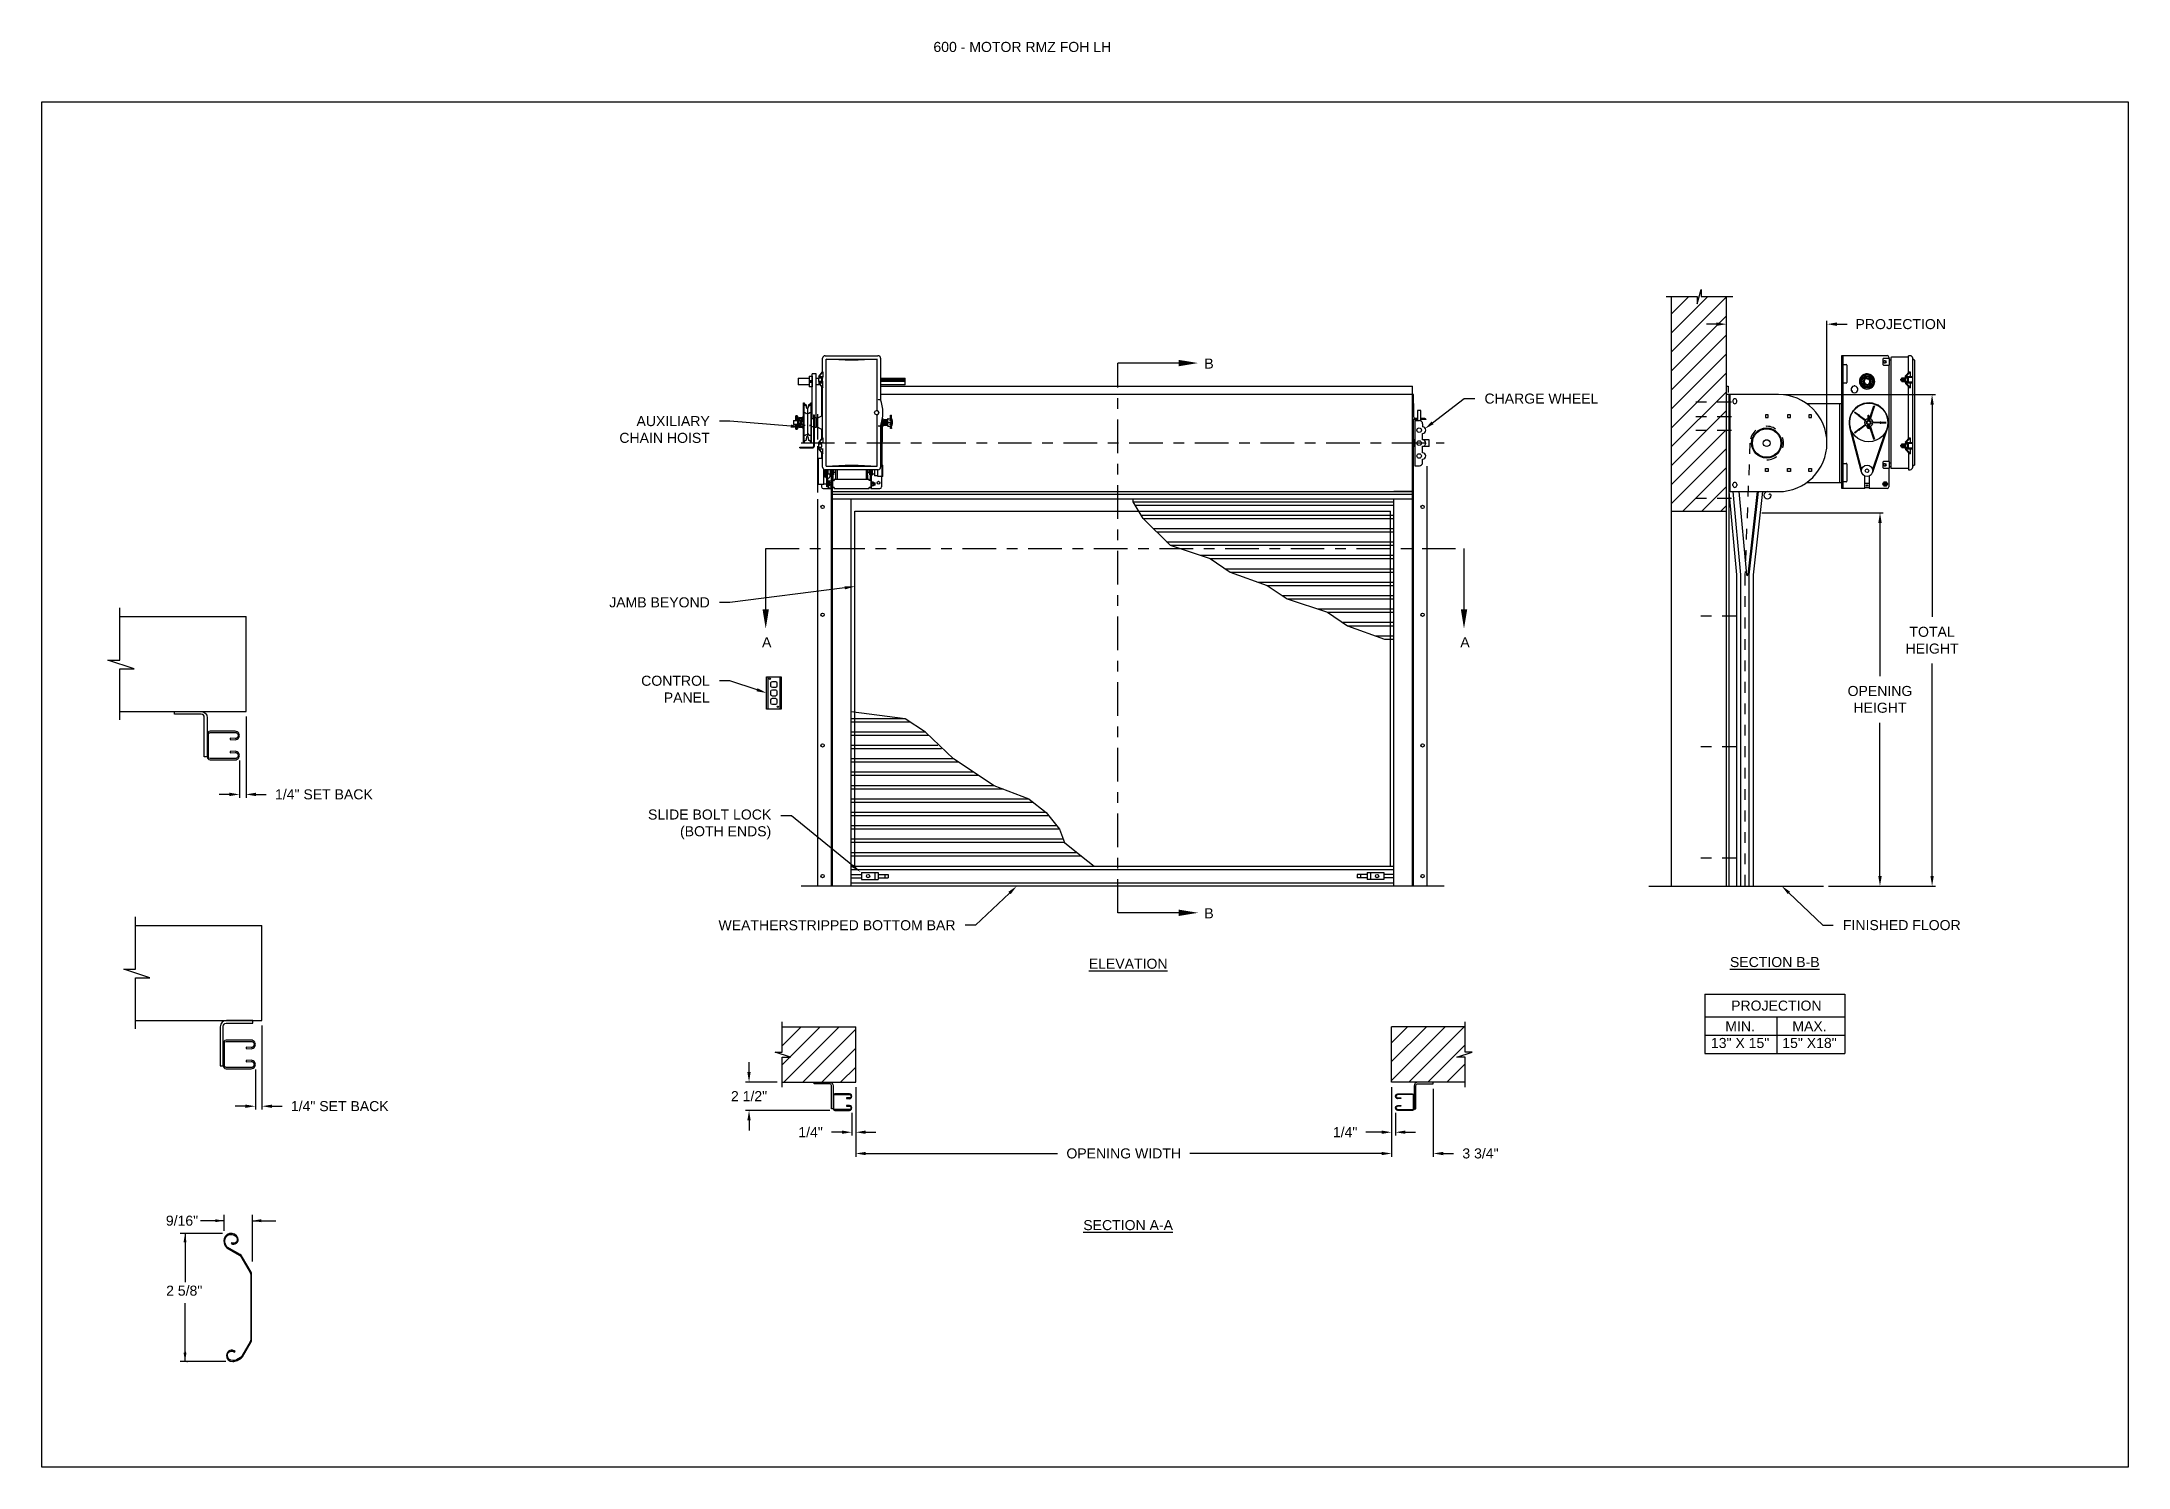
# Model space of a CAD drawing. Header units: inches. Extents: x 169.6 to 213.7, y 214.8 to 267.4.
# Drawn here: x 169.59 to 189.06, y 214.76 to 228.05 of the extents above; entities that cross this region are included whole.
import ezdxf
from ezdxf import colors
from ezdxf.entities.mleader import LeaderData, LeaderLine
from ezdxf.math import Vec2, Vec3

# ---------------------------------------------------------------- set-up
doc = ezdxf.new("R2010")
doc.units = ezdxf.units.IN
doc.header["$LTSCALE"] = 0.25
doc.header["$MEASUREMENT"] = 0
for name, pattern in [('C_SOLID_M', [0]), ('CENTER', [2, 1.25, -0.25, 0.25, -0.25]), ('CENTER2', [1.125, 0.75, -0.125, 0.125, -0.125]), ('HIDDEN', [0.375, 0.25, -0.125])]:
    doc.linetypes.add(name, pattern=pattern)
for name, color, linetype in [('ANNOTATIONS', 1, 'Continuous'), ('DETAILS', 4, 'Continuous'), ('RMZ LH F.O.H.', 7, 'Continuous'), ('SECTION CUTS', 6, 'CENTER')]:
    doc.layers.add(name, color=color, linetype=linetype)
doc.styles.add('ARIAL', font='arial.ttf', dxfattribs={"height": 0.09375})
doc.styles.get("Standard").update_dxf_attribs({"font": 'romans.shx'})
doc.dimstyles.new('STANDARD$0', dxfattribs={"dimtxt": 0.09375, "dimasz": 0.09375, "dimexe": 0.03125, "dimexo": 0.046875, "dimgap": 0.09, "dimtad": 0, "dimtih": 1, "dimtoh": 1, "dimdec": 4, "dimzin": 0, "dimdsep": 46, "dimtxsty": 'ARIAL', "dimcen": 0.09, "dimadec": 0, "dimazin": 0, "dimtfac": 1, "dimtdec": 4, "dimtofl": 0, "dimtmove": 0, "dimatfit": 1, "dimfxl": 1, "dimtolj": 1, "dimtzin": 0, "dimarcsym": 0})
pattern_1 = [(45, (-18.84794, -39.41292), (-0.08838835, 0.08838835), [])]

msp = doc.modelspace()

# ---------------------------------------------------------------- texts
at = {"layer": 'ANNOTATIONS', "style": 'ARIAL'}
msp.add_text('2 5/8"', height=0.09375, dxfattribs=at).set_placement((170.74972, 216.35869))
at = {"layer": 'ANNOTATIONS', "insert": (177.90932, 228.05267), "char_height": 0.09375, "width": 4.6220629, "attachment_point": 1, "line_spacing_factor": 0.86134, "style": 'ARIAL'}
msp.add_mtext('600 - MOTOR RMZ FOH LH', dxfattribs=at)
at = {"layer": 'ANNOTATIONS', "char_height": 0.09375, "attachment_point": 2, "style": 'ARIAL'}
for s, insert, width in [('{\\LELEVATION}', (179.72641, 219.50166), 3.0834986), ('{\\LSECTION B-B}', (185.76052, 219.51762), 1.3823677), ('{\\LSECTION A-A}', (179.72641, 217.06383), 1.3823677)]:
    msp.add_mtext(s, dxfattribs=dict(at, insert=insert, width=width))
for s, width, insert in [('PROJECTION ', 1.7594917, (185.7748, 219.11096)), ('MIN.\\P13" X 15" ', 0.6711642, (185.43667, 218.91897)), ('MAX.\\P15" X18"', 0.6567117, (186.0841, 218.91897))]:
    msp.add_mtext_dynamic_manual_height_columns(s, width=width, gutter_width=1.36268, heights=[0], dxfattribs=dict(at, insert=insert))
at = {"layer": 'ANNOTATIONS', "insert": (170.89779, 217.05782), "char_height": 0.09375, "attachment_point": 5, "style": 'ARIAL'}
msp.add_mtext('9/16"', dxfattribs=at)
at = {"layer": 'SECTION CUTS', "style": 'ARIAL'}
for s, p in [('B', (180.43739, 225.00552)), ('A', (176.31006, 222.40667)), ('A', (182.82602, 222.40667)), ('B', (180.43739, 219.87815))]:
    msp.add_text(s, height=0.09375, dxfattribs=at).set_placement(p)

# ---------------------------------------------------------------- blocks, each defined once
blk = doc.blocks.new('*D50')
at = {"layer": 'ANNOTATIONS', "color": 0, "lineweight": -2, "transparency": 16777216}
for p, q in [((185.216, 225.42), (185.122, 225.42)), ((185.31, 224.695), (185.31, 225.451)), ((186.247, 224.358), (186.247, 225.451)), ((186.341, 225.42), (186.435, 225.42))]:
    blk.add_line(p, q, dxfattribs=at)
at = {"layer": 'ANNOTATIONS', "color": 0, "transparency": 16777216}
for points in [[(185.216, 225.436), (185.216, 225.404), (185.31, 225.42)], [(186.341, 225.436), (186.341, 225.404), (186.247, 225.42)]]:
    blk.add_solid(points, dxfattribs=at)
at = {"layer": 'defpoints', "color": 0, "transparency": 16777216}
for p in [(186.247, 225.42), (185.31, 224.648), (186.247, 224.311)]:
    blk.add_point(p, dxfattribs=at)
at = {"layer": 'ANNOTATIONS', "color": 0, "transparency": 16777216, "insert": (186.936, 225.42), "char_height": 0.09375, "attachment_point": 5, "style": 'ARIAL'}
blk.add_mtext('\\A1;PROJECTION', dxfattribs=at)
blk = doc.blocks.new('*D51')
at = {"layer": 'ANNOTATIONS', "color": 0, "lineweight": -2, "transparency": 16777216}
for p, q in [((185.638, 223.661), (186.773, 223.661)), ((186.742, 223.567), (186.742, 222.137)), ((186.742, 220.273), (186.742, 221.703)), ((186.263, 220.179), (186.773, 220.179))]:
    blk.add_line(p, q, dxfattribs=at)
at = {"layer": 'ANNOTATIONS', "color": 0, "transparency": 16777216}
for points in [[(186.726, 223.567), (186.758, 223.567), (186.742, 223.661)], [(186.726, 220.273), (186.758, 220.273), (186.742, 220.179)]]:
    blk.add_solid(points, dxfattribs=at)
at = {"layer": 'defpoints', "color": 0, "transparency": 16777216}
for p in [(185.591, 223.661), (186.216, 220.179), (186.742, 220.179)]:
    blk.add_point(p, dxfattribs=at)
at = {"layer": 'ANNOTATIONS', "color": 0, "transparency": 16777216, "insert": (186.742, 221.92), "char_height": 0.09375, "attachment_point": 5, "style": 'ARIAL'}
blk.add_mtext('\\A1;OPENING\\PHEIGHT', dxfattribs=at)
blk = doc.blocks.new('*D52')
at = {"layer": 'ANNOTATIONS', "color": 0, "lineweight": -2, "transparency": 16777216}
for p, q in [((185.841, 224.764), (187.26, 224.764)), ((187.228, 224.67), (187.228, 222.689)), ((187.228, 220.273), (187.228, 222.254)), ((186.263, 220.179), (187.26, 220.179))]:
    blk.add_line(p, q, dxfattribs=at)
at = {"layer": 'ANNOTATIONS', "color": 0, "transparency": 16777216}
for points in [[(187.213, 224.67), (187.244, 224.67), (187.228, 224.764)], [(187.213, 220.273), (187.244, 220.273), (187.228, 220.179)]]:
    blk.add_solid(points, dxfattribs=at)
at = {"layer": 'defpoints', "color": 0, "transparency": 16777216}
for p in [(185.794, 224.764), (186.216, 220.179), (187.228, 220.179)]:
    blk.add_point(p, dxfattribs=at)
at = {"layer": 'ANNOTATIONS', "color": 0, "transparency": 16777216, "insert": (187.228, 222.472), "char_height": 0.0938, "attachment_point": 5, "style": 'ARIAL'}
blk.add_mtext('\\A1;TOTAL \\PHEIGHT', dxfattribs=at)
blk = doc.blocks.new('*D53')
at = {"layer": 'ANNOTATIONS', "color": 0, "lineweight": -2, "transparency": 16777216}
for p, q in [((177.185, 218.304), (177.185, 217.653)), ((182.185, 218.304), (182.185, 217.653)), ((177.278, 217.685), (179.068, 217.685)), ((182.091, 217.685), (180.301, 217.685))]:
    blk.add_line(p, q, dxfattribs=at)
at = {"layer": 'ANNOTATIONS', "color": 0, "transparency": 16777216}
for points in [[(177.278, 217.7), (177.278, 217.669), (177.185, 217.685)], [(182.091, 217.7), (182.091, 217.669), (182.185, 217.685)]]:
    blk.add_solid(points, dxfattribs=at)
at = {"layer": 'defpoints', "color": 0, "transparency": 16777216}
for p in [(177.185, 218.351), (182.185, 218.351), (182.185, 217.685)]:
    blk.add_point(p, dxfattribs=at)
at = {"layer": 'ANNOTATIONS', "color": 0, "transparency": 16777216, "insert": (179.685, 217.685), "char_height": 0.09375, "attachment_point": 5, "style": 'ARIAL'}
blk.add_mtext('\\A1;OPENING WIDTH', dxfattribs=at)
blk = doc.blocks.new('*D54')
at = {"layer": 'ANNOTATIONS', "color": 0, "lineweight": -2, "transparency": 16777216}
for p, q in [((182.185, 218.304), (182.185, 217.653)), ((182.573, 218.288), (182.573, 217.653)), ((182.091, 217.685), (181.997, 217.685)), ((182.667, 217.685), (182.761, 217.685))]:
    blk.add_line(p, q, dxfattribs=at)
at = {"layer": 'ANNOTATIONS', "color": 0, "transparency": 16777216}
for points in [[(182.091, 217.7), (182.091, 217.669), (182.185, 217.685)], [(182.667, 217.7), (182.667, 217.669), (182.573, 217.685)]]:
    blk.add_solid(points, dxfattribs=at)
at = {"layer": 'defpoints', "color": 0, "transparency": 16777216}
for p in [(182.185, 218.351), (182.573, 218.335), (182.573, 217.685)]:
    blk.add_point(p, dxfattribs=at)
at = {"layer": 'ANNOTATIONS', "color": 0, "transparency": 16777216, "insert": (183.014, 217.685), "char_height": 0.0938, "attachment_point": 5, "style": 'ARIAL'}
blk.add_mtext('\\A1;3 3/4"', dxfattribs=at)
blk = doc.blocks.new('*D55')
at = {"layer": 'ANNOTATIONS', "color": 0, "lineweight": -2, "transparency": 16777216}
for p, q in [((176.189, 218.444), (176.189, 218.538)), ((176.45, 218.351), (176.157, 218.351)), ((176.943, 218.087), (176.157, 218.087)), ((176.189, 217.993), (176.189, 217.9))]:
    blk.add_line(p, q, dxfattribs=at)
at = {"layer": 'ANNOTATIONS', "color": 0, "transparency": 16777216}
for points in [[(176.173, 218.444), (176.204, 218.444), (176.189, 218.351)], [(176.173, 217.993), (176.204, 217.993), (176.189, 218.087)]]:
    blk.add_solid(points, dxfattribs=at)
at = {"layer": 'defpoints', "color": 0, "transparency": 16777216}
for p in [(176.497, 218.351), (176.189, 218.087), (176.989, 218.087)]:
    blk.add_point(p, dxfattribs=at)
at = {"layer": 'ANNOTATIONS', "color": 0, "transparency": 16777216, "insert": (176.189, 218.219), "char_height": 0.0938, "attachment_point": 5, "style": 'ARIAL'}
blk.add_mtext('\\A1;2 1/2"', dxfattribs=at)
blk = doc.blocks.new('*D56')
at = {"layer": 'ANNOTATIONS', "color": 0, "lineweight": -2, "transparency": 16777216}
for p, q in [((177.185, 218.304), (177.185, 217.852)), ((177.149, 218.063), (177.149, 217.852)), ((177.055, 217.883), (176.957, 217.883)), ((177.278, 217.883), (177.372, 217.883))]:
    blk.add_line(p, q, dxfattribs=at)
at = {"layer": 'ANNOTATIONS', "color": 0, "transparency": 16777216}
for points in [[(177.055, 217.899), (177.055, 217.868), (177.149, 217.883)], [(177.278, 217.899), (177.278, 217.868), (177.185, 217.883)]]:
    blk.add_solid(points, dxfattribs=at)
at = {"layer": 'defpoints', "color": 0, "transparency": 16777216}
for p in [(177.185, 218.351), (177.149, 218.11), (177.149, 217.883)]:
    blk.add_point(p, dxfattribs=at)
at = {"layer": 'ANNOTATIONS', "color": 0, "transparency": 16777216, "insert": (176.763, 217.883), "char_height": 0.0938, "attachment_point": 5, "style": 'ARIAL'}
blk.add_mtext('\\A1;1/4"', dxfattribs=at)
blk = doc.blocks.new('*D57')
at = {"layer": 'ANNOTATIONS', "color": 0, "lineweight": -2, "transparency": 16777216}
for p, q in [((182.185, 218.304), (182.185, 217.852)), ((182.22, 218.063), (182.22, 217.852)), ((182.091, 217.883), (181.945, 217.883)), ((182.314, 217.883), (182.408, 217.883))]:
    blk.add_line(p, q, dxfattribs=at)
at = {"layer": 'ANNOTATIONS', "color": 0, "transparency": 16777216}
for points in [[(182.091, 217.899), (182.091, 217.868), (182.185, 217.883)], [(182.314, 217.899), (182.314, 217.868), (182.22, 217.883)]]:
    blk.add_solid(points, dxfattribs=at)
at = {"layer": 'defpoints', "color": 0, "transparency": 16777216}
for p in [(182.185, 218.351), (182.22, 218.11), (182.22, 217.883)]:
    blk.add_point(p, dxfattribs=at)
at = {"layer": 'ANNOTATIONS', "color": 0, "transparency": 16777216, "insert": (181.751, 217.883), "char_height": 0.0938, "attachment_point": 5, "style": 'ARIAL'}
blk.add_mtext('\\A1;1/4"', dxfattribs=at)
blk = doc.blocks.new('*D49')
at = {"layer": 'ANNOTATIONS', "color": 0, "lineweight": -2, "transparency": 16777216}
for p, q in [((171.644, 218.88), (171.644, 218.094)), ((171.583, 218.468), (171.583, 218.094)), ((171.489, 218.126), (171.395, 218.126)), ((171.738, 218.126), (171.831, 218.126))]:
    blk.add_line(p, q, dxfattribs=at)
at = {"layer": 'ANNOTATIONS', "color": 0, "transparency": 16777216}
for points in [[(171.489, 218.141), (171.489, 218.11), (171.583, 218.126)], [(171.738, 218.141), (171.738, 218.11), (171.644, 218.126)]]:
    blk.add_solid(points, dxfattribs=at)
at = {"layer": 'defpoints', "color": 0, "transparency": 16777216}
for p in [(171.644, 218.927), (171.583, 218.515), (171.583, 218.126)]:
    blk.add_point(p, dxfattribs=at)
at = {"layer": 'ANNOTATIONS', "color": 0, "transparency": 16777216, "insert": (172.37, 218.126), "char_height": 0.09375, "attachment_point": 5, "style": 'ARIAL'}
blk.add_mtext('\\A1;1/4" SET BACK', dxfattribs=at)
blk = doc.blocks.new('*D58')
at = {"layer": 'ANNOTATIONS', "color": 0, "lineweight": -2, "transparency": 16777216}
for p, q in [((171.495, 221.762), (171.495, 221.003)), ((171.434, 221.35), (171.434, 221.003)), ((171.34, 221.034), (171.246, 221.034)), ((171.589, 221.034), (171.683, 221.034))]:
    blk.add_line(p, q, dxfattribs=at)
at = {"layer": 'ANNOTATIONS', "color": 0, "transparency": 16777216}
for points in [[(171.34, 221.05), (171.34, 221.018), (171.434, 221.034)], [(171.589, 221.05), (171.589, 221.018), (171.495, 221.034)]]:
    blk.add_solid(points, dxfattribs=at)
at = {"layer": 'defpoints', "color": 0, "transparency": 16777216}
for p in [(171.495, 221.809), (171.434, 221.397), (171.434, 221.034)]:
    blk.add_point(p, dxfattribs=at)
at = {"layer": 'ANNOTATIONS', "color": 0, "transparency": 16777216, "insert": (172.222, 221.034), "char_height": 0.09375, "attachment_point": 5, "style": 'ARIAL'}
blk.add_mtext('\\A1;1/4" SET BACK', dxfattribs=at)

# ---------------------------------------------------------------- dimensions: what is measured, and where the dimension line sits
at = {"layer": 'ANNOTATIONS'}
for base, p1, p2, text, picture, middle in [((186.24715, 225.42008), (185.30965, 224.64831), (186.24715, 224.311), 'PROJECTION', '*D50', (186.93626, 225.42008)), ((182.22035, 217.8833), (182.18465, 218.35064), (182.22035, 218.11035), '1/4"', '*D57', (181.7507, 217.8833)), ((182.57307, 217.68453), (182.18465, 218.35064), (182.57307, 218.33501), '3 3/4"', '*D54', (183.01364, 217.68453))]:
    dim = msp.add_linear_dim(base=base, p1=p1, p2=p2, text=text, dimstyle='STANDARD$0', dxfattribs=at)
    dim.commit()
    dim.dimension.update_dxf_attribs({"geometry": picture, "text_midpoint": middle, "dimtype": 160})
for base, p1, text, picture, middle in [((187.22848, 220.17918), (185.79403, 224.76412), 'TOTAL \\PHEIGHT', '*D52', (187.22848, 222.47165)), ((186.74189, 220.17918), (185.5909, 223.66092), 'OPENING\\PHEIGHT', '*D51', (186.74189, 221.92005))]:
    dim = msp.add_linear_dim(base=base, p1=p1, p2=(186.2159, 220.17918), angle=90, text=text, dimstyle='STANDARD$0', dxfattribs=at)
    dim.commit()
    dim.dimension.update_dxf_attribs({"geometry": picture, "text_midpoint": middle})
for base, p1, p2, angle, text, picture, middle in [((171.43382, 221.03412), (171.49502, 221.80859), (171.43382, 221.39661), 180, '1/4" SET BACK', '*D58', (172.22161, 221.03412)), ((171.58264, 218.12561), (171.64384, 218.92686), (171.58264, 218.51488), 180, '1/4" SET BACK', '*D49', (172.37042, 218.12561)), ((176.1887, 218.08716), (176.49715, 218.35064), (176.98944, 218.08716), 90, '2 1/2"', '*D55', (176.1887, 218.2189)), ((177.14895, 217.8833), (177.18465, 218.35064), (177.14895, 218.11035), 180, '1/4"', '*D56', (176.76276, 217.8833))]:
    dim = msp.add_linear_dim(base=base, p1=p1, p2=p2, angle=angle, text=text, dimstyle='STANDARD$0', dxfattribs=at)
    dim.commit()
    dim.dimension.update_dxf_attribs({"geometry": picture, "text_midpoint": middle, "dimtype": 160})
dim = msp.add_linear_dim(base=(182.18465, 217.68453), p1=(177.18465, 218.35064), p2=(182.18465, 218.35064), text='OPENING WIDTH', dimstyle='STANDARD$0', dxfattribs=at)
dim.commit()
dim.dimension.update_dxf_attribs({"geometry": '*D53', "text_midpoint": (179.68465, 217.68453)})

# ---------------------------------------------------------------- hatches: boundary and pattern name
at = {"layer": 'RMZ LH F.O.H.', "linetype": 'Continuous'}
h = msp.add_hatch(dxfattribs=at)
h.set_pattern_fill('ANSI31', color=256, style=0)
h.set_pattern_definition([(45, (-18.84794, -38.94108), (-0.088388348, 0.088388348), [])])
h.paths.add_polyline_path([(185.30965, 224.94294), (185.30965, 225.67753), (185.07316, 225.67753), (185.07316, 225.74219), (185.03474, 225.60883), (185.03474, 225.67753), (184.79403, 225.67753), (184.79403, 225.12723)])
h.paths.add_polyline_path([(184.79403, 225.12723), (184.79403, 223.67581), (185.30965, 223.67581), (185.30965, 224.92918), (185.30965, 224.94294)])
at = {"layer": 'RMZ LH F.O.H.'}
h = msp.add_hatch(dxfattribs=at)
h.set_pattern_fill('ANSI31', color=256, style=0)
h.set_pattern_definition(pattern_1)
h.paths.add_polyline_path([(177.18465, 218.86626), (176.49715, 218.86626), (176.49715, 218.62906), (176.43305, 218.62906), (176.57512, 218.58215), (176.49715, 218.58215), (176.49715, 218.35064), (177.18465, 218.35064), (177.18465, 218.51314)])
h = msp.add_hatch(dxfattribs=at)
h.set_pattern_fill('ANSI31', color=256, style=0)
h.set_pattern_definition(pattern_1)
h.paths.add_polyline_path([(182.93625, 218.62906), (182.87215, 218.62906), (182.87215, 218.86626), (182.18465, 218.86626), (182.18465, 218.35064), (182.20282, 218.35064), (182.87215, 218.35064), (182.87215, 218.58215), (182.79418, 218.58215)])

# ---------------------------------------------------------------- linework, layer by layer
at = {"layer": 'ANNOTATIONS'}
for p, q in [((185.1061, 219.17039), (185.1061, 218.61902)), ((185.1061, 219.17039), (186.41387, 219.17039)), ((186.41387, 219.17039), (186.41387, 218.61902)), ((185.1061, 218.95892), (186.41387, 218.95892)), ((185.77896, 218.95892), (185.77896, 218.61902)), ((185.1061, 218.78897), (186.41387, 218.78897)), ((185.1061, 218.61902), (186.41387, 218.61902)), ((171.28993, 216.96265), (171.28993, 217.11239)), ((171.55462, 216.67681), (171.55462, 217.11239)), ((171.27417, 216.93861), (170.88129, 216.93861)), ((170.92608, 216.93861), (170.92608, 216.48528)), ((171.28993, 217.05782), (171.07166, 217.05782)), ((171.55462, 217.05782), (171.77289, 217.05782)), ((170.92608, 215.74436), (170.92608, 216.29043)), ((171.30692, 215.74436), (170.88129, 215.74436))]:
    msp.add_line(p, q, dxfattribs=at)
for p in [(170.92608, 215.83109), (170.94677, 215.74436)]:
    msp.add_point(p, dxfattribs=at)
for points in [[(170.93972, 216.85675), (170.91243, 216.85675), (170.92608, 216.93861)], [(171.20807, 217.04418), (171.20807, 217.07147), (171.28993, 217.05782)], [(171.63648, 217.07147), (171.63648, 217.04418), (171.55462, 217.05782)], [(170.93972, 215.82623), (170.91243, 215.82623), (170.92608, 215.74436)]]:
    msp.add_solid(points, dxfattribs=at)
at = {"layer": 'defpoints'}
msp.add_lwpolyline([(189.05875, 214.75854), (169.58887, 214.75854), (169.58887, 227.49365), (189.05875, 227.49365)], close=True, dxfattribs=at)
at = {"layer": 'DETAILS', "linetype": 'Continuous'}
for p, q in [((170.31629, 222.28595), (170.31629, 222.77301)), ((170.44997, 222.20554), (170.20638, 222.28595)), ((170.20638, 222.28595), (170.31629, 222.28595)), ((170.31629, 221.72822), (170.31629, 222.20554)), ((170.31629, 222.20554), (170.44997, 222.20554)), ((170.46511, 219.40422), (170.46511, 219.89128)), ((170.59878, 219.32381), (170.3552, 219.40422)), ((170.3552, 219.40422), (170.46511, 219.40422)), ((170.46511, 218.84649), (170.46511, 219.32381)), ((170.46511, 219.32381), (170.59878, 219.32381))]:
    msp.add_line(p, q, dxfattribs=at)
at = {"layer": 'DETAILS'}
for p, q in [((170.31629, 222.69264), (171.49502, 222.69264)), ((171.49502, 221.80859), (171.49502, 222.69264)), ((170.31629, 221.80859), (171.49502, 221.80859)), ((170.46511, 219.81091), (171.64384, 219.81091)), ((171.64384, 218.92686), (171.64384, 219.81091)), ((170.46511, 218.92686), (171.64384, 218.92686))]:
    msp.add_line(p, q, dxfattribs=at)
at = {"layer": 'DETAILS', "linetype": 'Continuous'}
for points in [[(171.13281, 221.74839), (171.13281, 221.38364), (171.10545, 221.38364), (171.10545, 221.75371, 0.39964715), (171.07793, 221.7818), (170.82906, 221.7818), (170.82906, 221.80859), (171.07261, 221.80859, -0.41421356)], [(171.25426, 218.86666), (171.25426, 218.50191), (171.28163, 218.50191), (171.28163, 218.87198, -0.39964715), (171.30915, 218.90007), (171.55801, 218.90007), (171.55801, 218.92686), (171.31446, 218.92686, 0.41421356)], [(171.41186, 216.89521, -0.71328938), (171.35992, 216.8527), (171.35547, 216.84549, 0.71868244), (171.41958, 216.8987, 0.80739118), (171.28796, 216.87032, 0.20132045), (171.31509, 216.80565), (171.43494, 216.73646, -0.1316525), (171.44788, 216.72352), (171.53392, 216.57449, -0.1316525), (171.53866, 216.55682), (171.53866, 215.94731, -0.1316525), (171.53392, 215.92964), (171.4562, 215.79502, -0.1316525), (171.44326, 215.78208), (171.40761, 215.7615, -0.11769246), (171.37133, 215.75284, -0.41421356), (171.32135, 215.80281, -0.66840395), (171.38889, 215.83077), (171.39489, 215.83675, 0.66840395), (171.31288, 215.80281, 0.41421356), (171.37133, 215.74436, 0.11837417), (171.41165, 215.75405), (171.44946, 215.77588, 0.1316525), (171.4624, 215.78881), (171.5424, 215.92737, 0.1316525), (171.54713, 215.94504), (171.54713, 216.55909, 0.1316525), (171.5424, 216.57676), (171.45408, 216.72973, 0.1316525), (171.44114, 216.74266), (171.32029, 216.81244, -0.19799872), (171.29643, 216.87032, -0.80739118)]]:
    msp.add_lwpolyline(points, format="xyb", close=True, dxfattribs=at)
for points in [[(171.13281, 221.38437, 0.41421356), (171.16033, 221.35685), (171.39335, 221.35685, 1.01792855), (171.39335, 221.43637), (171.34786, 221.43478), (171.34786, 221.42265), (171.39335, 221.42424, -1.0258964), (171.39335, 221.36898), (171.16042, 221.36898, -0.41421356), (171.14494, 221.38446), (171.14494, 221.59585, -0.41421356), (171.16042, 221.61133), (171.39335, 221.61133, -1.03553031), (171.39283, 221.55608), (171.34786, 221.55765), (171.34786, 221.54553), (171.39335, 221.54394, 1.01792855), (171.39335, 221.62345), (171.16033, 221.62345, 0.41421356), (171.13281, 221.59593)], [(171.28163, 218.50264, 0.41421356), (171.30915, 218.47512), (171.54217, 218.47512, 1.01792855), (171.54217, 218.55464), (171.49668, 218.55305), (171.49668, 218.54092), (171.54217, 218.54251, -1.0258964), (171.54217, 218.48725), (171.30923, 218.48725, -0.41421356), (171.29375, 218.50273), (171.29375, 218.71412, -0.41421356), (171.30923, 218.7296), (171.54217, 218.7296, -1.03553031), (171.54165, 218.67435), (171.49668, 218.67593), (171.49668, 218.6638), (171.54217, 218.66221, 1.01792855), (171.54217, 218.74172), (171.30915, 218.74172, 0.41421356), (171.28163, 218.7142)]]:
    msp.add_lwpolyline(points, format="xyb", dxfattribs=at)
at = {"layer": 'RMZ LH F.O.H.', "linetype": 'Continuous'}
for p, q in [((184.74764, 225.67753), (185.03474, 225.67753)), ((184.79403, 225.67753), (184.79403, 220.17918)), ((185.03474, 225.60883), (185.07316, 225.74219)), ((185.03474, 225.67753), (185.03474, 225.60883)), ((185.07316, 225.74219), (185.07316, 225.67753)), ((185.07316, 225.67753), (185.36835, 225.67753)), ((185.30965, 220.17918), (185.30965, 225.67753)), ((176.8758, 224.97688), (176.8758, 225.10188)), ((176.89992, 225.126), (177.39211, 225.126)), ((176.90773, 224.09407), (176.90773, 225.09407)), ((176.90773, 225.09407), (177.38429, 225.09407)), ((177.38429, 224.61515), (177.38429, 225.09407)), ((177.41623, 225.10188), (177.41623, 224.71919)), ((186.38684, 223.88672), (186.38684, 225.1289)), ((186.38684, 225.1289), (186.80871, 225.1289)), ((186.39431, 225.1289), (186.39431, 223.88672)), ((186.7684, 225.0939), (186.7684, 225.0439)), ((186.8309, 225.10015), (186.77465, 225.10015)), ((186.78374, 225.07873), (186.77667, 225.07619)), ((186.82434, 225.11328), (186.82434, 225.10015)), ((186.8309, 225.03765), (186.8309, 225.10015)), ((186.8309, 225.08647), (186.84262, 225.08647)), ((186.84262, 225.10579), (186.84262, 224.08235)), ((187.00808, 225.1114), (186.84823, 225.1114)), ((187.00808, 224.96887), (187.00808, 225.126)), ((187.02411, 225.12572), (187.00808, 225.126)), ((187.04714, 224.08585), (187.04714, 225.10229)), ((187.06542, 225.08352), (187.04714, 225.09407)), ((187.06542, 225.08352), (187.06542, 224.10462)), ((176.64601, 224.91324), (176.64976, 224.91699)), ((176.64601, 224.91324), (176.64601, 224.8583)), ((176.64976, 224.91699), (176.74956, 224.91699)), ((176.74956, 224.93558), (176.75647, 224.93558)), ((176.74956, 224.93558), (176.74956, 224.83597)), ((176.75669, 224.88707), (176.76998, 224.88707)), ((176.77006, 224.93558), (176.77743, 224.93558)), ((176.77743, 224.93558), (176.77743, 224.83597)), ((176.8145, 224.91699), (176.83861, 224.91699)), ((176.83861, 224.88392), (176.83861, 224.91985)), ((176.83861, 224.91985), (176.8758, 224.91985)), ((176.8758, 224.88392), (176.83861, 224.88392)), ((176.84017, 224.93001), (176.84017, 224.91985)), ((176.88191, 224.93001), (176.84017, 224.93001)), ((176.84017, 224.88392), (176.84017, 224.87376)), ((176.84057, 224.93053), (176.87575, 224.97688)), ((176.84057, 224.93053), (176.84057, 224.93001)), ((176.88191, 224.92108), (176.84458, 224.92071)), ((176.84458, 224.88306), (176.88191, 224.88269)), ((176.87559, 224.97688), (176.84522, 224.93688)), ((176.85655, 224.92063), (176.85817, 224.92063)), ((176.85817, 224.88313), (176.85655, 224.88313)), ((176.85817, 224.92063), (176.8758, 224.92081)), ((176.8758, 224.88296), (176.85817, 224.88313)), ((176.86524, 224.9136), (176.86524, 224.89017)), ((176.86574, 224.92071), (176.86574, 224.91985)), ((176.86587, 224.9136), (176.86587, 224.89017)), ((176.87559, 224.97688), (176.8761, 224.97688)), ((176.8758, 224.92081), (176.87608, 224.92095)), ((176.8758, 224.88296), (176.8758, 224.92081)), ((176.87608, 224.88282), (176.8758, 224.88296)), ((176.8761, 224.97688), (176.8761, 224.93001)), ((177.41623, 224.91699), (177.64226, 224.91699)), ((177.64226, 224.90208), (177.41623, 224.90208)), ((177.41623, 224.89982), (177.64601, 224.89982)), ((177.41623, 224.88707), (177.64226, 224.88707)), ((177.64226, 224.91699), (177.64601, 224.91324)), ((177.64226, 224.91699), (177.64226, 224.90208)), ((177.64226, 224.90208), (177.64601, 224.90094)), ((177.64226, 224.88707), (177.64226, 224.85455)), ((177.64601, 224.88594), (177.64226, 224.88707)), ((177.64601, 224.8583), (177.64601, 224.91324)), ((186.39431, 225.04297), (186.42746, 225.04297)), ((186.43371, 225.03672), (186.43371, 224.87734)), ((186.59198, 224.87472), (186.59111, 224.87737)), ((186.59549, 224.9244), (186.59375, 224.92882)), ((186.61111, 224.93634), (186.5941, 224.92964)), ((186.601, 224.90961), (186.60211, 224.91046)), ((186.60657, 224.94805), (186.60518, 224.9552)), ((186.60751, 224.91393), (186.61202, 224.9157)), ((186.61009, 224.95615), (186.61148, 224.949)), ((186.61192, 224.93599), (186.61366, 224.93156)), ((186.61974, 224.91696), (186.61815, 224.90937)), ((186.61815, 224.90937), (186.6335, 224.90615)), ((186.61821, 224.90936), (186.61981, 224.91699)), ((186.6335, 224.90615), (186.63509, 224.91374)), ((186.6351, 224.91377), (186.63509, 224.91375)), ((186.64505, 224.90598), (186.64676, 224.90377)), ((186.64937, 224.89947), (186.65114, 224.89497)), ((186.65077, 224.89592), (186.65189, 224.89173)), ((186.65984, 224.91149), (186.66427, 224.91324)), ((186.67178, 224.89588), (186.66508, 224.91289)), ((186.67143, 224.89507), (186.667, 224.89332)), ((186.77465, 225.03765), (186.8309, 225.03765)), ((186.78327, 225.05781), (186.79034, 225.06035)), ((186.82434, 225.03765), (186.82434, 224.13922)), ((186.93736, 224.8972), (186.93736, 224.90657)), ((186.93925, 224.90657), (186.93925, 224.8972)), ((186.93925, 224.90657), (186.94311, 224.90657)), ((186.94311, 224.8972), (186.93925, 224.8972)), ((186.94498, 224.91985), (186.99748, 224.91985)), ((186.94498, 224.90845), (186.94498, 224.91985)), ((186.94498, 224.88392), (186.94498, 224.89532)), ((186.94498, 224.88392), (186.99748, 224.88392)), ((186.95188, 224.9035), (186.95179, 224.89749)), ((186.95183, 224.9005), (186.96714, 224.90027)), ((186.9522, 224.9035), (186.95188, 224.9035)), ((186.9522, 224.9035), (186.9675, 224.90326)), ((186.96714, 224.90027), (186.96746, 224.90026)), ((186.96741, 224.89725), (186.9675, 224.90326)), ((186.97436, 224.90508), (186.97561, 224.90597)), ((186.97436, 224.89868), (186.97561, 224.8978)), ((186.97936, 224.91985), (186.97936, 224.88392)), ((186.98061, 224.91985), (186.98061, 224.92987)), ((186.98061, 224.8739), (186.98061, 224.88392)), ((186.98329, 224.93959), (186.98062, 224.93783)), ((186.98062, 224.92987), (186.98062, 224.93783)), ((187.01486, 224.97688), (186.981, 224.93688)), ((186.98517, 224.93053), (187.02441, 224.97688)), ((186.98517, 224.93053), (186.98517, 224.93001)), ((187.03918, 224.93001), (186.98517, 224.93001)), ((186.98623, 224.93001), (186.98623, 224.91985)), ((186.98623, 224.88392), (186.98623, 224.87376)), ((186.99061, 224.91985), (186.99061, 224.93001)), ((186.99061, 224.87376), (186.99061, 224.88392)), ((187.03918, 224.92108), (186.99673, 224.92071)), ((186.99673, 224.88306), (187.03918, 224.88269)), ((186.99748, 224.91985), (186.99748, 224.88392)), ((186.99885, 224.9136), (186.99885, 224.89017)), ((187.00808, 224.88296), (187.00808, 224.92081)), ((187.01486, 224.97688), (187.0248, 224.97688)), ((187.0248, 224.97688), (187.0248, 224.93001)), ((176.64976, 224.85455), (176.64601, 224.8583)), ((176.74956, 224.85455), (176.64976, 224.85455)), ((176.6986, 224.68589), (176.70261, 224.68653)), ((176.6986, 224.31904), (176.6986, 224.68589)), ((176.70261, 224.68653), (176.7062, 224.66387)), ((176.70261, 224.3184), (176.70261, 224.68653)), ((176.77743, 224.83597), (176.74956, 224.83597)), ((176.76058, 224.66386), (176.76417, 224.68653)), ((176.76417, 224.68653), (176.76819, 224.68589)), ((176.76417, 224.68653), (176.76417, 224.3184)), ((176.76819, 224.68589), (176.76819, 224.31904)), ((176.85474, 224.85455), (176.8145, 224.85455)), ((176.84017, 224.87376), (176.88191, 224.87376)), ((176.8406, 224.8732), (176.8406, 224.87376)), ((176.87615, 224.82688), (176.8406, 224.8732)), ((176.84727, 224.86428), (176.84524, 224.86693)), ((176.84524, 224.86693), (176.84524, 224.86686)), ((176.84524, 224.86686), (176.84727, 224.86424)), ((176.84727, 224.86428), (176.8473, 224.86424)), ((176.84727, 224.86424), (176.84727, 224.86428)), ((176.8473, 224.86424), (176.84727, 224.86424)), ((176.8473, 224.86424), (176.87593, 224.82694)), ((176.86574, 224.84023), (176.86574, 224.56437)), ((176.8758, 224.36126), (176.8758, 224.82712)), ((176.87593, 224.82694), (176.87583, 224.82694)), ((176.87583, 224.82694), (176.87587, 224.82688)), ((176.87583, 224.82688), (176.87583, 224.82694)), ((176.87615, 224.82688), (176.87583, 224.82688)), ((176.87615, 224.82688), (176.87615, 224.87376)), ((177.41623, 224.71919), (177.41595, 224.71914)), ((177.64226, 224.85455), (177.41623, 224.85455)), ((177.41623, 224.84224), (182.38083, 224.84224)), ((182.38083, 224.76412), (177.41623, 224.76412)), ((177.64601, 224.8583), (177.64226, 224.85455)), ((182.38083, 220.17918), (182.38083, 224.84224)), ((182.38933, 224.76412), (182.38083, 224.76412)), ((182.38083, 224.686), (182.38083, 224.686)), ((182.38933, 224.68235), (182.38933, 224.76412)), ((185.30957, 224.84224), (185.32579, 224.84224)), ((185.3409, 224.76412), (185.30965, 224.76412)), ((185.32579, 224.84224), (185.32579, 224.78247)), ((185.33032, 224.76412), (185.33032, 220.17918)), ((186.42746, 224.87109), (186.39431, 224.87109)), ((186.98062, 224.8739), (186.98062, 224.86594)), ((186.98326, 224.86424), (186.98062, 224.86594)), ((186.98098, 224.86686), (186.98102, 224.86693)), ((186.98098, 224.86686), (186.98102, 224.86686)), ((186.98329, 224.86428), (186.98102, 224.86693)), ((186.98102, 224.86693), (186.98102, 224.86686)), ((186.98102, 224.86686), (186.98329, 224.86424)), ((186.98326, 224.86424), (187.01582, 224.82694)), ((186.98326, 224.86424), (186.98329, 224.86424)), ((186.98329, 224.86424), (186.98329, 224.86428)), ((186.98511, 224.8732), (186.98511, 224.87376)), ((186.98511, 224.87376), (187.03918, 224.87376)), ((187.02553, 224.82688), (186.98511, 224.8732)), ((187.00808, 224.35324), (187.00808, 224.83581)), ((187.01582, 224.82694), (187.00986, 224.82694)), ((187.00986, 224.82694), (187.0099, 224.82688)), ((187.00986, 224.82688), (187.00986, 224.82694)), ((187.02553, 224.82688), (187.00986, 224.82688)), ((187.02553, 224.82688), (187.02553, 224.87376)), ((176.6042, 224.51822), (176.60795, 224.52197)), ((176.6042, 224.51822), (176.6042, 224.48672)), ((176.60795, 224.52197), (176.62451, 224.52197)), ((176.60795, 224.48297), (176.60795, 224.52197)), ((176.62451, 224.56247), (176.6252, 224.56497)), ((176.62451, 224.52197), (176.62451, 224.56247)), ((176.62451, 224.56247), (176.63053, 224.56247)), ((176.63945, 224.56497), (176.6252, 224.56497)), ((176.63053, 224.56247), (176.63056, 224.56497)), ((176.63053, 224.52042), (176.63053, 224.56247)), ((176.63061, 224.52045), (176.63061, 224.56497)), ((176.63368, 224.56497), (176.63366, 224.56247)), ((176.63366, 224.56247), (176.64014, 224.56247)), ((176.63366, 224.52038), (176.63366, 224.56247)), ((176.63945, 224.56497), (176.64014, 224.56247)), ((176.64014, 224.56247), (176.64014, 224.44247)), ((176.64014, 224.52918), (176.64401, 224.52918)), ((176.64401, 224.47575), (176.64401, 224.52918)), ((176.64401, 224.52197), (176.64415, 224.52197)), ((176.64864, 224.52197), (176.65189, 224.52197)), ((176.65245, 224.54939), (176.65652, 224.54999)), ((176.65245, 224.54939), (176.65245, 224.53408)), ((176.65652, 224.53349), (176.65245, 224.53408)), ((176.65627, 224.52197), (176.67597, 224.52197)), ((176.65652, 224.54999), (176.69089, 224.54999)), ((176.65652, 224.54999), (176.65652, 224.53349)), ((176.65652, 224.54938), (176.69089, 224.54938)), ((176.65652, 224.54767), (176.69089, 224.54767)), ((176.69089, 224.53349), (176.65652, 224.53349)), ((176.68056, 224.52723), (176.68047, 224.52722)), ((176.68059, 224.52197), (176.69089, 224.52197)), ((176.69089, 224.56205), (176.6986, 224.56218)), ((176.69089, 224.56205), (176.69089, 224.44288)), ((176.7073, 224.67451), (176.70998, 224.67451)), ((176.70744, 224.66361), (176.70998, 224.66361)), ((176.70826, 224.59473), (176.70998, 224.59473)), ((176.72096, 224.58581), (176.72098, 224.58574)), ((176.72146, 224.66027), (176.72119, 224.66193)), ((176.72429, 224.64589), (176.7253, 224.63948)), ((176.72656, 224.63717), (176.73208, 224.63226)), ((176.73339, 224.62934), (176.73339, 224.37559)), ((176.7347, 224.63226), (176.74022, 224.63717)), ((176.74148, 224.63948), (176.74249, 224.64587)), ((176.74559, 224.66193), (176.74532, 224.66027)), ((176.74581, 224.58577), (176.74582, 224.58579)), ((176.7568, 224.67451), (176.75947, 224.67451)), ((176.7568, 224.66361), (176.75933, 224.66361)), ((176.7568, 224.59473), (176.75852, 224.59473)), ((176.76819, 224.54415), (176.76902, 224.54332)), ((176.76902, 224.46162), (176.76902, 224.54332)), ((176.76902, 224.53956), (176.77089, 224.54143)), ((176.77089, 224.54143), (176.79133, 224.54143)), ((176.77089, 224.4635), (176.77089, 224.54143)), ((176.79133, 224.57309), (176.79652, 224.57309)), ((176.79133, 224.57309), (176.79133, 224.27922)), ((176.79652, 224.57309), (176.79652, 224.27922)), ((176.79652, 224.54934), (176.81402, 224.54934)), ((176.81402, 224.54934), (176.81589, 224.54747)), ((176.81402, 224.54934), (176.81402, 224.45559)), ((176.81589, 224.45747), (176.81589, 224.54747)), ((176.81687, 224.53756), (176.81589, 224.53756)), ((176.81589, 224.52197), (176.81687, 224.52197)), ((176.81687, 224.54184), (176.81957, 224.54189)), ((176.81687, 224.54184), (176.81687, 224.46309)), ((176.82387, 224.54356), (176.8758, 224.56937)), ((177.38429, 224.61509), (177.38429, 224.61515)), ((177.38429, 224.57299), (177.38429, 224.57306)), ((177.38429, 224.09407), (177.38429, 224.57299)), ((177.42996, 223.99961), (177.42996, 224.51835)), ((177.43452, 224.32259), (177.43452, 224.54554)), ((177.43452, 224.53957), (177.43652, 224.53957)), ((177.43652, 224.53957), (177.43652, 224.46536)), ((177.44414, 224.52197), (177.44654, 224.52197)), ((177.45586, 224.52197), (177.45825, 224.52197)), ((177.46758, 224.52197), (177.46997, 224.52197)), ((177.4793, 224.52197), (177.48107, 224.52197)), ((177.48107, 224.53762), (177.48107, 224.46731)), ((177.48576, 224.53762), (177.51795, 224.53762)), ((177.48576, 224.50247), (177.51795, 224.50247)), ((177.50807, 224.57106), (177.51907, 224.57106)), ((177.50807, 224.53762), (177.50807, 224.57106)), ((177.51357, 224.52654), (177.52195, 224.52654)), ((177.51357, 224.5185), (177.52058, 224.5185)), ((177.52195, 224.51355), (177.51357, 224.51355)), ((177.51357, 224.49138), (177.52195, 224.49138)), ((177.51907, 224.53762), (177.51907, 224.57106)), ((177.52058, 224.5185), (177.52264, 224.52006)), ((177.52264, 224.52613), (177.52195, 224.52654)), ((177.52195, 224.51355), (177.52264, 224.51314)), ((177.52264, 224.49179), (177.52195, 224.49138)), ((177.52232, 224.52032), (177.52232, 224.51351)), ((177.52232, 224.49139), (177.52232, 224.4848)), ((177.52264, 224.53681), (177.52264, 224.52006)), ((177.52264, 224.52165), (177.52607, 224.51822)), ((177.52264, 224.49179), (177.52264, 224.51314)), ((177.52607, 224.48672), (177.52607, 224.51822)), ((182.42612, 224.52975), (182.38083, 224.52975)), ((182.38933, 220.17918), (182.38933, 224.52975)), ((182.39255, 224.55318), (182.39255, 224.67428)), ((182.40268, 224.52193), (182.44397, 224.52193)), ((182.40268, 224.52193), (182.40268, 224.10006)), ((182.42612, 224.54147), (182.40427, 224.54147)), ((182.49412, 224.54147), (182.45737, 224.54147)), ((182.50583, 224.52975), (182.45737, 224.52975)), ((182.47411, 224.4918), (182.47411, 224.46167)), ((182.50583, 224.52975), (182.50583, 224.52975)), ((186.48806, 224.61084), (186.48719, 224.60963)), ((186.54363, 224.56792), (186.50282, 224.59758)), ((186.54275, 224.56758), (186.50302, 224.59645)), ((186.54579, 224.57099), (186.5051, 224.60056)), ((186.5061, 224.6007), (186.54584, 224.57182)), ((186.6012, 224.52511), (186.55086, 224.56168)), ((186.55091, 224.56252), (186.60202, 224.52538)), ((186.55307, 224.56559), (186.60426, 224.5284)), ((186.55395, 224.56593), (186.60429, 224.52936)), ((186.60264, 224.51355), (186.61014, 224.52654)), ((186.61014, 224.47839), (186.60264, 224.49138)), ((186.60438, 224.52831), (186.60426, 224.5284)), ((186.62934, 224.53762), (186.63134, 224.53762)), ((186.63134, 224.52117), (186.63134, 224.57106)), ((186.63134, 224.57106), (186.63684, 224.57106)), ((186.63684, 224.52197), (186.63684, 224.57106)), ((186.64234, 224.56543), (186.63684, 224.56543)), ((186.64234, 224.56543), (186.64234, 224.52117)), ((186.64234, 224.53762), (186.64434, 224.53762)), ((186.64736, 224.54336), (186.66659, 224.60253)), ((186.6674, 224.60274), (186.64788, 224.54266)), ((186.65139, 224.54132), (186.65143, 224.54146)), ((186.67098, 224.60164), (186.65143, 224.54146)), ((186.67159, 224.60091), (186.65236, 224.54173)), ((186.66353, 224.52654), (186.67103, 224.51355)), ((186.67103, 224.49138), (186.66353, 224.47839)), ((186.66969, 224.61206), (186.68487, 224.65878)), ((186.67029, 224.61134), (186.68588, 224.65932)), ((186.67388, 224.61024), (186.68942, 224.65807)), ((186.68986, 224.65716), (186.67468, 224.61044)), ((186.67829, 224.50064), (186.67844, 224.50064)), ((186.74171, 224.50064), (186.67844, 224.50064)), ((186.74165, 224.50439), (186.67848, 224.50439)), ((186.67898, 224.50509), (186.7412, 224.50509)), ((186.7412, 224.49984), (186.67898, 224.49984)), ((186.68588, 224.65932), (186.68595, 224.65958)), ((186.75072, 224.5043), (186.80117, 224.5043)), ((186.75078, 224.50054), (186.80107, 224.50054)), ((186.75122, 224.50509), (186.80034, 224.50509)), ((186.80034, 224.49984), (186.75122, 224.49984)), ((176.60795, 224.48297), (176.6042, 224.48672)), ((176.62451, 224.48297), (176.60795, 224.48297)), ((176.62451, 224.44247), (176.62451, 224.48297)), ((176.6252, 224.43997), (176.62451, 224.44247)), ((176.63053, 224.44247), (176.62451, 224.44247)), ((176.6252, 224.43997), (176.63945, 224.43997)), ((176.63053, 224.44247), (176.63053, 224.48451)), ((176.63056, 224.43997), (176.63053, 224.44247)), ((176.63061, 224.43997), (176.63061, 224.48448)), ((176.63366, 224.44247), (176.63366, 224.48455)), ((176.64014, 224.44247), (176.63366, 224.44247)), ((176.63366, 224.44247), (176.63368, 224.43997)), ((176.64014, 224.44247), (176.63945, 224.43997)), ((176.64401, 224.47575), (176.64014, 224.47575)), ((176.64456, 224.47759), (176.64397, 224.4777)), ((176.64755, 224.48297), (176.64714, 224.48297)), ((176.6671, 224.48297), (176.65207, 224.48297)), ((176.65245, 224.47085), (176.65652, 224.47144)), ((176.65245, 224.47085), (176.65245, 224.45554)), ((176.65652, 224.45494), (176.65245, 224.45554)), ((176.65652, 224.47144), (176.69089, 224.47144)), ((176.65652, 224.47144), (176.65652, 224.45494)), ((176.65652, 224.47083), (176.69089, 224.47083)), ((176.65652, 224.46913), (176.69089, 224.46913)), ((176.69089, 224.45494), (176.65652, 224.45494)), ((176.66721, 224.4777), (176.66708, 224.47771)), ((176.69089, 224.48297), (176.67163, 224.48297)), ((176.6986, 224.44275), (176.69089, 224.44288)), ((176.70261, 224.3184), (176.6986, 224.31904)), ((176.70428, 224.32896), (176.70261, 224.3184)), ((176.70998, 224.33042), (176.7073, 224.33042)), ((176.70998, 224.38164), (176.70791, 224.38164)), ((176.71083, 224.4747), (176.70992, 224.4747)), ((176.72146, 224.34466), (176.72119, 224.343)), ((176.72402, 224.35908), (176.72401, 224.35904)), ((176.7253, 224.36545), (176.72429, 224.35904)), ((176.73208, 224.37267), (176.72656, 224.36776)), ((176.74022, 224.36776), (176.7347, 224.37267)), ((176.74249, 224.35906), (176.74148, 224.36545)), ((176.74559, 224.343), (176.74532, 224.34466)), ((176.75686, 224.4747), (176.75596, 224.4747)), ((176.75887, 224.38164), (176.7568, 224.38164)), ((176.75947, 224.33042), (176.7568, 224.33042)), ((176.75766, 224.47455), (176.75687, 224.47463)), ((176.76417, 224.3184), (176.7625, 224.32893)), ((176.76819, 224.31904), (176.76417, 224.3184)), ((176.76902, 224.46162), (176.76819, 224.46078)), ((176.77089, 224.4635), (176.76902, 224.46537)), ((176.79133, 224.4635), (176.77089, 224.4635)), ((176.81402, 224.45559), (176.79652, 224.45559)), ((176.81589, 224.45747), (176.81402, 224.45559)), ((176.81687, 224.48297), (176.81589, 224.48297)), ((176.81957, 224.46305), (176.81687, 224.46309)), ((176.82387, 224.46145), (176.8758, 224.43566)), ((176.82387, 224.46137), (176.8758, 224.43556)), ((176.83861, 224.26829), (176.83861, 224.30423)), ((176.83861, 224.30423), (176.86045, 224.30423)), ((176.84017, 224.31438), (176.84017, 224.30423)), ((176.88191, 224.31438), (176.84017, 224.31438)), ((176.84057, 224.31491), (176.87575, 224.36126)), ((176.84057, 224.31491), (176.84057, 224.31438)), ((176.87559, 224.36126), (176.84727, 224.32396)), ((176.86524, 224.29798), (176.86524, 224.27454)), ((176.86574, 224.44056), (176.86574, 224.34828)), ((176.86587, 224.29798), (176.86587, 224.27454)), ((176.87559, 224.36126), (176.8761, 224.36126)), ((176.8761, 224.36126), (176.8761, 224.31438)), ((177.41623, 224.46895), (177.41595, 224.469)), ((177.41623, 224.46895), (177.41623, 224.08626)), ((177.43452, 224.32259), (177.42996, 224.32259)), ((177.43652, 224.46536), (177.43452, 224.46536)), ((177.44295, 224.48297), (177.43652, 224.48297)), ((177.45467, 224.48297), (177.45217, 224.48297)), ((177.46639, 224.48297), (177.46389, 224.48297)), ((177.47811, 224.48297), (177.47561, 224.48297)), ((177.48576, 224.46731), (177.51795, 224.46731)), ((177.50807, 224.46731), (177.50807, 224.46384)), ((177.50808, 224.46384), (177.50808, 224.46731)), ((177.52058, 224.48643), (177.51357, 224.48643)), ((177.52195, 224.47839), (177.51357, 224.47839)), ((177.51908, 224.46384), (177.51908, 224.46728)), ((177.52264, 224.48487), (177.52058, 224.48643)), ((177.52195, 224.47839), (177.52264, 224.4788)), ((177.52607, 224.48672), (177.52264, 224.48328)), ((177.52264, 224.46812), (177.52264, 224.48487)), ((182.40268, 224.34225), (182.38933, 224.34225)), ((182.47411, 224.34113), (182.47411, 224.4014)), ((182.53438, 224.34225), (182.47411, 224.34225)), ((182.53438, 224.27975), (182.53438, 224.34225)), ((186.56984, 224.0392), (186.46006, 224.45589)), ((186.56813, 224.05488), (186.46232, 224.45649)), ((186.57068, 224.06913), (186.47946, 224.41536)), ((186.54353, 224.43705), (186.50284, 224.40749)), ((186.50302, 224.40848), (186.54275, 224.43736)), ((186.54578, 224.43405), (186.50497, 224.40439)), ((186.54584, 224.43311), (186.5061, 224.40424)), ((186.55086, 224.44325), (186.6012, 224.47982)), ((186.55092, 224.4423), (186.60211, 224.47949)), ((186.55318, 224.4393), (186.60428, 224.47644)), ((186.60429, 224.47557), (186.55395, 224.439)), ((186.60223, 224.47958), (186.60211, 224.47949)), ((186.62921, 224.46784), (186.62962, 224.46821)), ((186.62934, 224.46812), (186.62934, 224.48026)), ((186.63134, 224.47168), (186.63134, 224.48376)), ((186.63582, 224.46731), (186.63785, 224.46731)), ((186.63684, 224.47168), (186.63684, 224.48297)), ((186.64234, 224.48376), (186.64234, 224.47168)), ((186.64405, 224.46821), (186.64446, 224.46783)), ((186.64434, 224.46812), (186.64434, 224.48026)), ((186.6675, 224.40216), (186.64848, 224.4607)), ((186.66659, 224.4024), (186.6486, 224.45776)), ((186.67105, 224.40338), (186.65153, 224.46346)), ((186.65236, 224.4632), (186.67159, 224.40402)), ((186.68487, 224.34615), (186.66969, 224.39287)), ((186.67022, 224.39351), (186.68576, 224.34567)), ((186.80996, 224.44373), (186.67152, 224.03567)), ((186.78779, 224.40464), (186.67276, 224.06559)), ((186.67377, 224.39473), (186.68936, 224.34674)), ((186.80774, 224.44449), (186.67432, 224.05119)), ((186.67468, 224.39449), (186.68986, 224.34777)), ((186.94498, 224.30423), (186.99748, 224.30423)), ((186.94498, 224.29282), (186.94498, 224.30423)), ((186.95612, 224.27949), (186.96043, 224.29418)), ((186.9633, 224.29334), (186.95754, 224.29502)), ((186.95891, 224.27834), (186.9633, 224.29334)), ((186.97936, 224.30423), (186.97936, 224.26829)), ((186.98061, 224.30423), (186.98061, 224.31425)), ((186.98062, 224.32223), (186.98326, 224.32396)), ((186.98062, 224.32223), (186.98062, 224.31425)), ((187.01486, 224.36126), (186.981, 224.32126)), ((186.98326, 224.32396), (186.98329, 224.32396)), ((186.98517, 224.31491), (187.02441, 224.36126)), ((186.98517, 224.31491), (186.98517, 224.31438)), ((187.03918, 224.31438), (186.98517, 224.31438)), ((186.98623, 224.31438), (186.98623, 224.30423)), ((186.99061, 224.30423), (186.99061, 224.31438)), ((187.03918, 224.30545), (186.99673, 224.30508)), ((186.99748, 224.30423), (186.99748, 224.26829)), ((186.99885, 224.29798), (186.99885, 224.27454)), ((187.00808, 224.26734), (187.00808, 224.30518)), ((187.01486, 224.36126), (187.0248, 224.36126)), ((187.0248, 224.36126), (187.0248, 224.31438)), ((176.6637, 224.26809), (176.6637, 224.27328)), ((176.6637, 224.27328), (176.78539, 224.27328)), ((176.6637, 224.26809), (176.78539, 224.26809)), ((176.83345, 224.16713), (176.8347, 224.1693)), ((176.83345, 224.16713), (176.83345, 223.92783)), ((176.8347, 224.16992), (176.8758, 224.16992)), ((176.8347, 224.1693), (176.8347, 223.92477)), ((176.86045, 224.26829), (176.83861, 224.26829)), ((176.84017, 224.26829), (176.84017, 224.25813)), ((176.84017, 224.25813), (176.88191, 224.25813)), ((176.8406, 224.25757), (176.8406, 224.25813)), ((176.87615, 224.21126), (176.8406, 224.25757)), ((176.84727, 224.24866), (176.84524, 224.25131)), ((176.84524, 224.25131), (176.84524, 224.25124)), ((176.84524, 224.25124), (176.84727, 224.24862)), ((176.84727, 224.24866), (176.8473, 224.24862)), ((176.84727, 224.24862), (176.84727, 224.24866)), ((176.8473, 224.24862), (176.84727, 224.24862)), ((176.8473, 224.24862), (176.87593, 224.21132)), ((176.86574, 224.2246), (176.86574, 224.16992)), ((176.8758, 224.08626), (176.8758, 224.21149)), ((176.87593, 224.21132), (176.87583, 224.21132)), ((176.87583, 224.21132), (176.87587, 224.21126)), ((176.87583, 224.21126), (176.87583, 224.21132)), ((176.87615, 224.21126), (176.87583, 224.21126)), ((176.87615, 224.21126), (176.87615, 224.25813)), ((177.42996, 224.10323), (177.43081, 224.10553)), ((177.43128, 224.10586), (177.43625, 224.10586)), ((177.43625, 223.99961), (177.43625, 224.10586)), ((182.40268, 224.27975), (182.38933, 224.27975)), ((182.40268, 224.10006), (182.44397, 224.10006)), ((182.47411, 224.22059), (182.47411, 224.28086)), ((182.53438, 224.27975), (182.47411, 224.27975)), ((182.47411, 224.13019), (182.47411, 224.16033)), ((186.39431, 224.12109), (186.42746, 224.12109)), ((186.43371, 224.11484), (186.43371, 223.95547)), ((186.7684, 224.13297), (186.7684, 224.08297)), ((186.8309, 224.13922), (186.77465, 224.13922)), ((186.78534, 224.11791), (186.77795, 224.11654)), ((186.78151, 224.09734), (186.7889, 224.0987)), ((186.8309, 224.07672), (186.8309, 224.13922)), ((186.8309, 224.12553), (186.84262, 224.12553)), ((186.93736, 224.28157), (186.93736, 224.29095)), ((186.93925, 224.29095), (186.93925, 224.28157)), ((186.93925, 224.29095), (186.94311, 224.29095)), ((186.94311, 224.28157), (186.93925, 224.28157)), ((186.94498, 224.26829), (186.94498, 224.2797)), ((186.94498, 224.26829), (186.99748, 224.26829)), ((186.95314, 224.28003), (186.95891, 224.27834)), ((186.95612, 224.27949), (186.95603, 224.27918)), ((186.97436, 224.28946), (186.97561, 224.29034)), ((186.97436, 224.28306), (186.97561, 224.28217)), ((186.98061, 224.25827), (186.98061, 224.26829)), ((186.98062, 224.25827), (186.98062, 224.25032)), ((186.98326, 224.24862), (186.98062, 224.25032)), ((186.98098, 224.25124), (186.98102, 224.25131)), ((186.98098, 224.25124), (186.98102, 224.25124)), ((186.98329, 224.24866), (186.98102, 224.25131)), ((186.98102, 224.25131), (186.98102, 224.25124)), ((186.98102, 224.25124), (186.98329, 224.24862)), ((186.98326, 224.24862), (187.01582, 224.21132)), ((186.98326, 224.24862), (186.98329, 224.24862)), ((186.98329, 224.24862), (186.98329, 224.24866)), ((186.98511, 224.25757), (186.98511, 224.25813)), ((186.98511, 224.25813), (187.03918, 224.25813)), ((187.02553, 224.21126), (186.98511, 224.25757)), ((186.98623, 224.26829), (186.98623, 224.25813)), ((186.99061, 224.25813), (186.99061, 224.26829)), ((186.99673, 224.26744), (187.03918, 224.26707)), ((187.00808, 224.22019), (187.00808, 224.06214)), ((187.01582, 224.21132), (187.00986, 224.21132)), ((187.00986, 224.21132), (187.0099, 224.21126)), ((187.00986, 224.21126), (187.00986, 224.21132)), ((187.02553, 224.21126), (187.00986, 224.21126)), ((187.02553, 224.21126), (187.02553, 224.25813)), ((187.06542, 224.10462), (187.04714, 224.09407)), ((176.83391, 223.92677), (176.83345, 223.9276)), ((176.8347, 223.92539), (176.83391, 223.92677)), ((176.88564, 223.92477), (176.8347, 223.92477)), ((176.86574, 223.92477), (176.86574, 223.90234)), ((176.88652, 223.9266), (176.88564, 223.92508)), ((176.88564, 223.92477), (176.88564, 223.9252)), ((176.8872, 223.92799), (176.88652, 223.9266)), ((176.9142, 223.9268), (176.88661, 223.9268)), ((176.8872, 223.92799), (176.8872, 224.06577)), ((176.88728, 223.99117), (176.8872, 223.99117)), ((176.88728, 224.06572), (176.88728, 224.00407)), ((176.88728, 224.00339), (176.88728, 223.99117)), ((176.89201, 224.06347), (176.89201, 224.04492)), ((176.89201, 224.06055), (176.89857, 224.06055)), ((176.89201, 224.04492), (176.89857, 224.04492)), ((176.89301, 224.03752), (176.89319, 223.9995)), ((176.89741, 224.04307), (176.89439, 224.04052)), ((176.90695, 223.99761), (176.89515, 223.99756)), ((176.89821, 224.0622), (176.89822, 224.06055)), ((176.89857, 224.04492), (176.89857, 224.06055)), ((177.39211, 224.06214), (176.89992, 224.06214)), ((176.90665, 224.06214), (176.90697, 223.99136)), ((176.90773, 224.09407), (177.38429, 224.09407)), ((176.91134, 224.06214), (176.91166, 223.99138)), ((176.91348, 223.98958), (176.9142, 223.98958)), ((176.9135, 223.98489), (176.9142, 223.98489)), ((176.9142, 223.9043), (176.9142, 224.06214)), ((176.92076, 223.9043), (176.9142, 223.9043)), ((176.92076, 223.9043), (176.92076, 224.06214)), ((176.92076, 223.98311), (176.92085, 223.9633)), ((176.95982, 223.95423), (176.92076, 223.95423)), ((176.94186, 223.94171), (176.92076, 223.94171)), ((176.92605, 223.93027), (176.92076, 223.93027)), ((176.92085, 223.9633), (176.92554, 223.96332)), ((176.92307, 224.06214), (176.92307, 224.02149)), ((176.94651, 224.02149), (176.92307, 224.02149)), ((176.92554, 223.96332), (176.92545, 223.98313)), ((176.92605, 223.93687), (176.92792, 223.93875)), ((176.92605, 223.93687), (176.92605, 223.92109)), ((176.92792, 223.91922), (176.92605, 223.92109)), ((176.92792, 223.93875), (176.94151, 223.93875)), ((176.92792, 223.91922), (176.92792, 223.93875)), ((176.94145, 223.91922), (176.92792, 223.91922)), ((176.92989, 223.89453), (176.92989, 223.91922)), ((176.94139, 224.02149), (176.94139, 223.99609)), ((176.94252, 223.94456), (176.95535, 223.94456)), ((176.94252, 223.92889), (176.95535, 223.92889)), ((176.94252, 223.91331), (176.95535, 223.91331)), ((176.94651, 224.06214), (176.94651, 224.02149)), ((176.95232, 224.02969), (176.94651, 224.02969)), ((176.95982, 223.95672), (176.9523, 223.95672)), ((176.95232, 224.06214), (176.95232, 224.01484)), ((176.95719, 224.01337), (176.9538, 224.01337)), ((176.95395, 223.94461), (176.95732, 223.95045)), ((176.95732, 223.90751), (176.95398, 223.91331)), ((176.95719, 224.06214), (176.95719, 224.00758)), ((176.95982, 224.00758), (176.95719, 224.00758)), ((176.95732, 223.95045), (176.95982, 223.95045)), ((176.95732, 223.95045), (176.95732, 223.90751)), ((176.95982, 223.90751), (176.95732, 223.90751)), ((176.95982, 223.88672), (176.95982, 224.06214)), ((176.9673, 224.06214), (176.9673, 223.88672)), ((176.97545, 224.01337), (176.9673, 224.01337)), ((176.98077, 223.96065), (176.9673, 223.96065)), ((176.97199, 224.01337), (176.97199, 223.96297)), ((176.97693, 224.06214), (176.97693, 224.01484)), ((176.97789, 224.06214), (176.97789, 224.03712)), ((176.99539, 224.03712), (176.97789, 224.03712)), ((176.98264, 223.97209), (176.98264, 223.96253)), ((177.30938, 223.97209), (176.98264, 223.97209)), ((176.99539, 224.06214), (176.99539, 223.97209)), ((177.01101, 224.06214), (177.01101, 223.97209)), ((177.28101, 224.06214), (177.28101, 223.97209)), ((177.28882, 224.06214), (177.28882, 224.01268)), ((177.28882, 224.02269), (177.29664, 224.02269)), ((177.28882, 224.01268), (177.29664, 224.01268)), ((177.29664, 224.02269), (177.29664, 224.06214)), ((177.31414, 224.03712), (177.29664, 224.03712)), ((177.29664, 223.97209), (177.29664, 224.01268)), ((177.30938, 223.96253), (177.30938, 223.97209)), ((177.32472, 223.96065), (177.31126, 223.96065)), ((177.31414, 224.03712), (177.31414, 224.06214)), ((177.3151, 224.01484), (177.3151, 224.06214)), ((177.32472, 224.01337), (177.31657, 224.01337)), ((177.32004, 224.01337), (177.32004, 223.96297)), ((177.32472, 224.06214), (177.32472, 223.88672)), ((177.3322, 223.88672), (177.3322, 224.06214)), ((177.33483, 224.00758), (177.3322, 224.00758)), ((177.3322, 223.95045), (177.3347, 223.95045)), ((177.3347, 223.90751), (177.3322, 223.90751)), ((177.3347, 223.95045), (177.33699, 223.94648)), ((177.3347, 223.90751), (177.3347, 223.95045)), ((177.33771, 223.91273), (177.3347, 223.90751)), ((177.33483, 224.00758), (177.33483, 224.06214)), ((177.33823, 224.01337), (177.33483, 224.01337)), ((177.34951, 223.94648), (177.33668, 223.94648)), ((177.34951, 223.93393), (177.33668, 223.93393)), ((177.34951, 223.91643), (177.33668, 223.91643)), ((177.34951, 223.91148), (177.33699, 223.91148)), ((177.3397, 224.01484), (177.3397, 224.06214)), ((177.35812, 224.02149), (177.3397, 224.02149)), ((177.35034, 223.94523), (177.34951, 223.94648)), ((177.35039, 223.94526), (177.35076, 223.94452)), ((177.35076, 223.91344), (177.35039, 223.91271)), ((177.35076, 223.94452), (177.35076, 223.91344)), ((177.35076, 223.93875), (177.3641, 223.93875)), ((177.3641, 223.91922), (177.35076, 223.91922)), ((177.35812, 224.06214), (177.35812, 224.00586)), ((177.38937, 224.00586), (177.35812, 224.00586)), ((177.3641, 223.93875), (177.36597, 223.93687)), ((177.3641, 223.93875), (177.3641, 223.91922)), ((177.36597, 223.92109), (177.3641, 223.91922)), ((177.36597, 223.92109), (177.36597, 223.93687)), ((177.38937, 223.99961), (177.38937, 224.06214)), ((177.42996, 223.99961), (177.38937, 223.99961)), ((177.42629, 223.99961), (177.42629, 223.90234)), ((177.43081, 223.99994), (177.42996, 224.00224)), ((177.43625, 223.99961), (177.43128, 223.99961)), ((186.42746, 223.94922), (186.39431, 223.94922)), ((186.60168, 223.88672), (186.60168, 224.00333)), ((186.64074, 224.00333), (186.64074, 223.88672)), ((186.77465, 224.07672), (186.8309, 224.07672)), ((186.82434, 224.07672), (186.82434, 223.90234)), ((186.84262, 224.0904), (186.8309, 224.0904)), ((186.84823, 224.07674), (187.00808, 224.07674)), ((187.00808, 224.06214), (187.02411, 224.06242)), ((176.88136, 223.88672), (176.9673, 223.88672)), ((176.92989, 223.89453), (176.95982, 223.89453)), ((176.95984, 220.17918), (176.95984, 223.88672)), ((176.9673, 223.89815), (176.98077, 223.89815)), ((176.96834, 220.17918), (176.96834, 223.89815)), ((176.96834, 223.85787), (182.38083, 223.85787)), ((176.96834, 223.85787), (177.14334, 223.85787)), ((176.96834, 223.83423), (182.38083, 223.83423)), ((176.96834, 223.79054), (182.38083, 223.79054)), ((176.98264, 223.89628), (176.98264, 223.88672)), ((176.98264, 223.88672), (177.30938, 223.88672)), ((177.14334, 220.17918), (177.14334, 223.79054)), ((177.30938, 223.88672), (177.30938, 223.89628)), ((177.32472, 223.89502), (177.30938, 223.89502)), ((177.31126, 223.89815), (177.32472, 223.89815)), ((177.32472, 223.88672), (177.41066, 223.88672)), ((179.7733, 223.76412), (179.7733, 223.79054)), ((179.86705, 223.60787), (179.7733, 223.76412)), ((182.38083, 223.85787), (182.20584, 223.85787)), ((182.20584, 220.17918), (182.20584, 223.79054)), ((185.33032, 223.85787), (185.4034, 223.08292)), ((185.33032, 223.85787), (185.42376, 223.85787)), ((185.44352, 223.08292), (185.37044, 223.85787)), ((185.42376, 223.85787), (185.49685, 223.08292)), ((185.59564, 223.85787), (185.50945, 223.08292)), ((185.60572, 223.85787), (185.51953, 223.08292)), ((185.64584, 223.85787), (185.55965, 223.08292)), ((185.60572, 223.85787), (185.64584, 223.85787)), ((186.60168, 223.88672), (186.38684, 223.88672)), ((186.80871, 223.88672), (186.64074, 223.88672)), ((177.17459, 223.67581), (182.17459, 223.67581)), ((177.17459, 220.3655), (177.17459, 223.67581)), ((180.11705, 223.35787), (179.86705, 223.60787)), ((182.17459, 220.3655), (182.17459, 223.67581)), ((184.79403, 223.67581), (185.30965, 223.67581)), ((185.4034, 223.08292), (185.4034, 220.17918)), ((185.44352, 220.17918), (185.44352, 223.08292)), ((185.51953, 223.08292), (185.51953, 220.17918)), ((185.55965, 223.08292), (185.55965, 220.17918)), ((181.2108, 222.85787), (181.5858, 222.73287)), ((181.5858, 222.73287), (181.7733, 222.60787)), ((181.7733, 222.60787), (182.11705, 222.48287)), ((178.80404, 220.9905), (178.96029, 220.8655)), ((178.96029, 220.8655), (179.08529, 220.70925)), ((179.08529, 220.70925), (179.13355, 220.58425)), ((179.13355, 220.58425), (179.2898, 220.45925)), ((179.2898, 220.45925), (179.40921, 220.3655)), ((177.23709, 220.30418), (177.39334, 220.30418)), ((184.58467, 220.17918), (186.2159, 220.17918)), ((176.49715, 218.62906), (176.49715, 218.91314)), ((182.87215, 218.62906), (182.87215, 218.91314)), ((176.57512, 218.58215), (176.43305, 218.62906)), ((176.43305, 218.62906), (176.49715, 218.62906)), ((176.49715, 218.30376), (176.49715, 218.58215)), ((176.49715, 218.58215), (176.57512, 218.58215)), ((182.79418, 218.58215), (182.93625, 218.62906)), ((182.87215, 218.58215), (182.79418, 218.58215)), ((182.93625, 218.62906), (182.87215, 218.62906)), ((182.87215, 218.30376), (182.87215, 218.58215))]:
    msp.add_line(p, q, dxfattribs=at)
at = {"layer": 'RMZ LH F.O.H.'}
for p, q in [((176.77743, 224.54143), (176.77743, 224.95749)), ((176.8145, 224.95749), (176.77743, 224.95749)), ((176.8145, 224.54886), (176.8145, 224.95749)), ((185.3409, 224.76412), (185.3409, 223.85787)), ((185.79403, 224.76412), (185.3409, 224.76412)), ((185.37021, 224.7075), (185.37021, 224.69575)), ((185.40534, 224.69575), (185.40534, 224.7075)), ((176.83193, 224.34398), (176.83193, 224.57912)), ((182.45737, 224.61568), (182.42612, 224.61568)), ((182.42612, 224.61568), (182.42612, 224.52193)), ((182.45737, 224.51879), (182.45737, 224.61568)), ((185.69996, 224.57487), (185.67459, 224.57487)), ((185.67459, 224.57487), (185.67459, 224.5495)), ((185.67459, 224.5495), (185.69996, 224.5495)), ((185.69996, 224.5495), (185.69996, 224.57487)), ((185.90546, 224.57487), (185.88009, 224.57487)), ((185.88009, 224.57487), (185.88009, 224.5495)), ((185.88009, 224.5495), (185.90546, 224.5495)), ((185.90546, 224.5495), (185.90546, 224.57487)), ((186.38684, 224.67818), (186.05954, 224.67818)), ((186.10359, 224.57487), (186.07821, 224.57487)), ((186.07821, 224.57487), (186.07821, 224.5495)), ((186.07821, 224.5495), (186.10359, 224.5495)), ((186.10359, 224.5495), (186.10359, 224.57487)), ((186.36371, 224.67818), (186.36371, 223.94381)), ((176.83193, 223.85082), (176.83193, 224.28148)), ((182.51724, 220.17918), (182.51724, 224.09506)), ((185.37021, 223.9145), (185.37021, 223.92625)), ((185.40534, 223.92625), (185.40534, 223.9145)), ((185.67459, 224.04712), (185.67459, 224.0725)), ((185.67459, 224.0725), (185.69996, 224.0725)), ((185.69996, 224.04712), (185.67459, 224.04712)), ((185.69996, 224.0725), (185.69996, 224.04712)), ((185.88009, 224.04712), (185.88009, 224.0725)), ((185.88009, 224.0725), (185.90546, 224.0725)), ((185.90546, 224.04712), (185.88009, 224.04712)), ((185.90546, 224.0725), (185.90546, 224.04712)), ((186.05954, 223.94381), (186.38684, 223.94381)), ((186.07821, 224.04712), (186.07821, 224.0725)), ((186.07821, 224.0725), (186.10359, 224.0725)), ((186.10359, 224.04712), (186.07821, 224.04712)), ((186.10359, 224.0725), (186.10359, 224.04712)), ((176.83193, 220.17918), (176.83193, 223.78838)), ((179.7733, 223.76412), (182.20584, 223.76412)), ((179.79205, 223.73287), (182.20584, 223.73287)), ((185.3409, 223.85787), (185.79403, 223.85787)), ((179.8483, 223.63912), (182.20584, 223.63912)), ((179.86705, 223.60787), (182.20584, 223.60787)), ((179.9608, 223.51412), (182.20584, 223.51412)), ((179.99205, 223.48287), (182.20584, 223.48287)), ((180.0858, 223.38912), (182.20584, 223.38912)), ((180.11705, 223.35787), (180.49205, 223.23287)), ((180.11705, 223.35787), (182.20584, 223.35787)), ((180.3983, 223.26412), (182.20584, 223.26412)), ((180.49205, 223.23287), (180.67955, 223.10787)), ((180.49205, 223.23287), (182.20584, 223.23287)), ((180.63268, 223.13912), (182.20584, 223.13912)), ((180.67955, 223.10787), (181.0233, 222.98287)), ((180.67955, 223.10787), (182.20584, 223.10787)), ((180.93736, 223.01412), (182.20584, 223.01412)), ((181.0233, 222.98287), (181.2108, 222.85787)), ((181.0233, 222.98287), (182.20584, 222.98287)), ((181.16393, 222.88912), (182.20584, 222.88912)), ((181.2108, 222.85787), (182.20584, 222.85787)), ((181.49205, 222.76412), (182.20584, 222.76412)), ((181.5858, 222.73287), (182.20584, 222.73287)), ((181.72643, 222.63912), (182.20584, 222.63912)), ((181.7733, 222.60787), (182.20584, 222.60787)), ((182.03111, 222.51412), (182.20584, 222.51412)), ((182.11705, 222.48287), (182.20584, 222.48287)), ((176.36397, 222.131), (176.36397, 221.82978)), ((176.37803, 222.11321), (176.38234, 222.11321)), ((176.37803, 222.11214), (176.38234, 222.11214)), ((176.38234, 222.11752), (176.38234, 222.11321)), ((176.38234, 222.11214), (176.38234, 222.10782)), ((176.38342, 222.11752), (176.38342, 222.11321)), ((176.38342, 222.11321), (176.38773, 222.11321)), ((176.38342, 222.11214), (176.38773, 222.11214)), ((176.38342, 222.11214), (176.38342, 222.10782)), ((176.47728, 222.131), (176.47728, 221.82978)), ((176.45262, 221.85215), (176.45693, 221.85215)), ((176.45262, 221.85108), (176.45693, 221.85108)), ((176.45693, 221.85647), (176.45693, 221.85215)), ((176.45693, 221.85108), (176.45693, 221.84677)), ((176.458, 221.85647), (176.458, 221.85215)), ((176.458, 221.85215), (176.46232, 221.85215)), ((176.458, 221.85108), (176.458, 221.84677)), ((176.458, 221.85108), (176.46232, 221.85108)), ((177.64647, 221.7405), (177.14334, 221.80321)), ((177.64647, 221.7405), (177.14334, 221.7405)), ((177.69335, 221.70925), (177.14334, 221.70925)), ((177.83397, 221.6155), (177.14334, 221.6155)), ((177.86277, 221.58425), (177.14334, 221.58425)), ((177.83397, 221.6155), (177.64647, 221.7405)), ((178.09535, 221.3655), (177.83397, 221.6155)), ((177.94916, 221.4905), (177.14334, 221.4905)), ((177.98571, 221.45925), (177.14334, 221.45925)), ((178.09535, 221.3655), (177.14334, 221.3655)), ((178.14304, 221.33425), (177.14334, 221.33425)), ((178.28612, 221.2405), (177.14334, 221.2405)), ((178.33381, 221.20925), (177.14334, 221.20925)), ((178.47689, 221.1155), (178.09535, 221.3655)), ((178.47689, 221.1155), (177.14334, 221.1155)), ((178.55868, 221.08425), (177.14334, 221.08425)), ((178.80404, 220.9905), (177.14334, 220.9905)), ((178.80404, 220.9905), (178.47689, 221.1155)), ((178.8431, 220.95925), (177.14334, 220.95925)), ((178.96029, 220.8655), (177.14334, 220.8655)), ((178.98529, 220.83425), (177.14334, 220.83425)), ((179.06029, 220.7405), (177.14334, 220.7405)), ((179.08529, 220.70925), (177.14334, 220.70925)), ((179.12148, 220.6155), (177.14334, 220.6155)), ((179.13355, 220.58425), (177.14334, 220.58425)), ((179.25073, 220.4905), (177.14334, 220.4905)), ((179.2898, 220.45925), (177.14334, 220.45925)), ((177.14334, 220.3655), (182.20584, 220.3655)), ((177.14334, 220.33425), (182.20584, 220.33425)), ((177.14334, 220.28855), (177.23709, 220.28855)), ((177.14334, 220.2573), (177.23709, 220.2573)), ((177.14334, 220.21043), (182.20584, 220.21043)), ((177.23709, 220.30418), (177.23709, 220.24168)), ((177.23709, 220.24168), (177.39334, 220.24168)), ((177.36209, 220.30418), (177.36209, 220.24168)), ((177.39334, 220.30418), (177.39334, 220.24168)), ((177.39334, 220.28855), (177.48709, 220.28855)), ((177.39334, 220.2573), (177.48709, 220.2573)), ((177.45584, 220.28855), (177.45584, 220.2573)), ((177.48709, 220.28855), (177.48709, 220.2573)), ((181.95584, 220.28855), (181.86209, 220.28855)), ((181.86209, 220.28855), (181.86209, 220.2573)), ((181.95584, 220.2573), (181.86209, 220.2573)), ((181.89334, 220.28855), (181.89334, 220.2573)), ((181.95584, 220.30418), (181.95584, 220.24168)), ((181.95584, 220.30418), (182.11209, 220.30418)), ((182.11209, 220.24168), (181.95584, 220.24168)), ((181.98709, 220.30418), (181.98709, 220.24168)), ((182.11209, 220.30418), (182.11209, 220.24168)), ((182.20584, 220.28855), (182.11209, 220.28855)), ((182.20584, 220.2573), (182.11209, 220.2573)), ((182.67459, 220.17918), (176.67459, 220.17918)), ((176.49715, 218.86626), (177.18465, 218.86626)), ((177.18465, 218.35064), (177.18465, 218.86626)), ((182.18465, 218.35064), (182.18465, 218.86626)), ((182.87215, 218.86626), (182.18465, 218.86626)), ((176.49715, 218.35064), (177.18465, 218.35064)), ((182.87215, 218.35064), (182.18465, 218.35064))]:
    msp.add_line(p, q, dxfattribs=at)
at = {"layer": 'RMZ LH F.O.H.', "linetype": 'C_SOLID_M'}
for p, q in [((182.38083, 223.85787), (182.38083, 224.76412)), ((182.40268, 224.27981), (182.40268, 224.34218))]:
    msp.add_line(p, q, dxfattribs=at)
at = {"layer": 'RMZ LH F.O.H.', "linetype": 'CENTER2', "ltscale": 0.7}
for p, q in [((185.35523, 224.69102), (184.94898, 224.69102)), ((185.35523, 224.55543), (184.94898, 224.55543)), ((185.35523, 224.42926), (184.94898, 224.42926)), ((185.35523, 223.79444), (184.94898, 223.79444)), ((185.40211, 222.69554), (184.99586, 222.69554)), ((185.40211, 221.47679), (184.99586, 221.47679)), ((185.40211, 220.43924), (184.99586, 220.43924))]:
    msp.add_line(p, q, dxfattribs=at)
at = {"layer": 'RMZ LH F.O.H.', "linetype": 'CENTER'}
msp.add_line((176.67459, 224.31273), (182.67459, 224.31273), dxfattribs=at)
at = {"layer": 'RMZ LH F.O.H.', "linetype": 'HIDDEN'}
for p, q in [((185.5284, 224.311), (185.48153, 223.08292)), ((185.48153, 223.08292), (185.48153, 220.17918))]:
    msp.add_line(p, q, dxfattribs=at)
at = {"layer": 'RMZ LH F.O.H.', "linetype": 'Continuous', "flags": 128}
for points in [[(186.60655, 224.94817), (186.61008, 224.94889), (186.61145, 224.94912)], [(186.48399, 224.78705), (186.48401, 224.7871), (186.48432, 224.79041)], [(176.64893, 224.52435), (176.64884, 224.52426), (176.64869, 224.52286), (176.64856, 224.52063), (176.64843, 224.51794), (176.64832, 224.51512), (176.64822, 224.51241), (176.64814, 224.50999), (176.64806, 224.50771), (176.64786, 224.50139), (176.64773, 224.49739), (176.64758, 224.49303), (176.64742, 224.48858), (176.64724, 224.48447), (176.64703, 224.48128), (176.64681, 224.47966)], [(177.43652, 224.48673), (177.43829, 224.48693), (177.43979, 224.48749), (177.4408, 224.48833), (177.44115, 224.48923)], [(177.51357, 224.51355), (177.51101, 224.51394), (177.50875, 224.51507), (177.50708, 224.5168), (177.50619, 224.51892), (177.50619, 224.52117), (177.50708, 224.52329), (177.50875, 224.52502), (177.51101, 224.52615), (177.51357, 224.52654)], [(177.51357, 224.47839), (177.51101, 224.47878), (177.50875, 224.47991), (177.50708, 224.48164), (177.50619, 224.48376), (177.50619, 224.48602), (177.50708, 224.48813), (177.50875, 224.48986), (177.51101, 224.49099), (177.51357, 224.49138)], [(186.4898, 224.61212), (186.48777, 224.60935), (186.48652, 224.60758)], [(176.71017, 224.47473), (176.70943, 224.47467), (176.70904, 224.47457)], [(176.71388, 224.47513), (176.71301, 224.47492), (176.71097, 224.47473)], [(176.72381, 224.35716), (176.72336, 224.35534)], [(176.75288, 224.47513), (176.75378, 224.47492), (176.75581, 224.47473)], [(176.75776, 224.47456), (176.75735, 224.47467), (176.75662, 224.47473)], [(177.50807, 224.46384), (177.50807, 224.46203), (177.50807, 224.45974), (177.50807, 224.45732), (177.50807, 224.45511), (177.50807, 224.45343), (177.50807, 224.45252), (177.50808, 224.45252), (177.50808, 224.45343), (177.50808, 224.45511), (177.50808, 224.45732), (177.50808, 224.45974), (177.50808, 224.46203), (177.50808, 224.46384)], [(176.97154, 223.96065), (176.97187, 223.96175), (176.97199, 223.96297)], [(177.32048, 223.96065), (177.32016, 223.96175), (177.32004, 223.96297)]]:
    msp.add_lwpolyline(points, dxfattribs=at)
at = {"layer": 'RMZ LH F.O.H.'}
msp.add_lwpolyline([(176.35249, 221.82978), (176.35249, 222.131), (176.48876, 222.131), (176.48876, 221.82978)], close=True, dxfattribs=at)
for points in [[(176.39194, 222.04494), (176.39194, 222.07362, -0.41421356), (176.40628, 222.08797), (176.43497, 222.08797, -0.41421356), (176.44931, 222.07362), (176.44931, 222.04494, -0.41421356), (176.43497, 222.03059), (176.40628, 222.03059, -0.41421356)], [(176.39194, 221.96605), (176.39194, 221.99473, -0.41421356), (176.40628, 222.00908), (176.43497, 222.00908, -0.41421356), (176.44931, 221.99473), (176.44931, 221.96605, -0.41421356), (176.43497, 221.9517), (176.40628, 221.9517, -0.41421356)], [(176.39194, 221.88716), (176.39194, 221.91584, -0.41421356), (176.40628, 221.93019), (176.43497, 221.93019, -0.41421356), (176.44931, 221.91584), (176.44931, 221.88716, -0.41421356), (176.43497, 221.87281), (176.40628, 221.87281, -0.41421356)]]:
    msp.add_lwpolyline(points, format="xyb", close=True, dxfattribs=at)
at = {"layer": 'RMZ LH F.O.H.', "linetype": 'Continuous'}
for points in [[(176.97339, 218.31552), (176.97339, 218.10278), (176.95743, 218.10278), (176.95743, 218.31862, 0.39964715), (176.94138, 218.33501), (176.79623, 218.33501), (176.79623, 218.35064), (176.93828, 218.35064, -0.41421356)], [(182.39591, 218.31552), (182.39591, 218.10278), (182.41187, 218.10278), (182.41187, 218.31862, -0.39964715), (182.42792, 218.33501), (182.57307, 218.33501), (182.57307, 218.35064), (182.43102, 218.35064, 0.41421356)]]:
    msp.add_lwpolyline(points, format="xyb", close=True, dxfattribs=at)
for points in [[(176.97339, 218.10321, 0.41421356), (176.98944, 218.08716), (177.12535, 218.08716, 1.01792855), (177.12535, 218.13353), (177.09882, 218.13261), (177.09882, 218.12553), (177.12535, 218.12646, -1.0258964), (177.12535, 218.09423), (176.98949, 218.09423, -0.41421356), (176.98046, 218.10326), (176.98046, 218.22655, -0.41421356), (176.98949, 218.23558), (177.12535, 218.23558, -1.03553031), (177.12505, 218.20336), (177.09882, 218.20428), (177.09882, 218.1972), (177.12535, 218.19628, 1.01792855), (177.12535, 218.24265), (176.98944, 218.24265, 0.41421356), (176.97339, 218.2266)], [(182.39591, 218.10321, -0.41421356), (182.37986, 218.08716), (182.24395, 218.08716, -1.01792855), (182.24395, 218.13353), (182.27048, 218.13261), (182.27048, 218.12553), (182.24395, 218.12646, 1.0258964), (182.24395, 218.09423), (182.37981, 218.09423, 0.41421356), (182.38884, 218.10326), (182.38884, 218.22655, 0.41421356), (182.37981, 218.23558), (182.24395, 218.23558, 1.03553031), (182.24425, 218.20336), (182.27048, 218.20428), (182.27048, 218.1972), (182.24395, 218.19628, -1.01792855), (182.24395, 218.24265), (182.37986, 218.24265, -0.41421356), (182.39591, 218.2266)]]:
    msp.add_lwpolyline(points, format="xyb", dxfattribs=at)
for centre, radius in [((186.78528, 225.0689), 0.01294), ((186.62121, 224.88577), 0.06398), ((186.62121, 224.88577), 0.05313), ((186.62121, 224.88577), 0.04641), ((186.62121, 224.88577), 0.03326), ((186.62121, 224.88577), 0.03131), ((186.6022, 224.95087), 0.00146), ((186.61447, 224.95325), 0.00146), ((186.95967, 224.90188), 0.01025), ((177.37945, 224.59407), 0.01953), ((186.63684, 224.50247), 0.17988), ((186.63684, 224.50247), 0.0195), ((186.63684, 224.50247), 0.01575), ((182.44174, 224.43153), 0.02125), ((182.44174, 224.311), 0.02125), ((185.68465, 224.311), 0.14062), ((185.68465, 224.311), 0.13281), ((185.68465, 224.311), 0.03125), ((186.95967, 224.28626), 0.01025), ((182.44174, 224.19046), 0.02125), ((186.62121, 224.05274), 0.05313), ((186.78528, 224.10797), 0.01294), ((177.39604, 223.9414), 0.01281), ((186.62121, 224.05274), 0.01664), ((186.62121, 223.91455), 0.00586), ((186.79035, 223.92898), 0.02147), ((186.79035, 223.92898), 0.01554), ((186.79035, 223.92898), 0.00977), ((186.79035, 223.92898), 0.00789), ((176.87467, 223.71602), 0.01562), ((182.4745, 223.71602), 0.01562), ((176.87467, 222.71043), 0.01562), ((182.4745, 222.71043), 0.01562), ((176.87467, 221.49168), 0.01562), ((182.4745, 221.49168), 0.01562), ((176.87467, 220.27293), 0.01562), ((177.29959, 220.27293), 0.01562), ((182.04959, 220.27293), 0.01562), ((182.4745, 220.27293), 0.01562)]:
    msp.add_circle(centre, radius, dxfattribs=at)
at = {"layer": 'RMZ LH F.O.H.'}
for centre, radius in [((176.38288, 222.11267), 0.00617), ((176.45747, 221.85162), 0.00617), ((177.29959, 220.27293), 0.01562), ((182.04959, 220.27293), 0.01563)]:
    msp.add_circle(centre, radius, dxfattribs=at)
at = {"layer": 'RMZ LH F.O.H.', "linetype": 'Continuous'}
for centre, radius, start, end in [((176.89992, 225.10188), 0.02412, 90, 180), ((177.39211, 225.10188), 0.02412, 0, 90), ((186.77465, 225.0939), 0.00625, 90, 180), ((186.80871, 225.11328), 0.01562, 0, 90), ((186.84823, 225.10579), 0.00561, 90, 180), ((187.02371, 225.10229), 0.02344, 360, 89), ((176.76331, 224.98513), 0.05002, 262.146079, 277.754743), ((176.85938, 224.91399), 0.00588, 356.188739, 85.59805), ((176.85938, 224.88977), 0.00588, 274.40195, 3.811261), ((176.86, 224.91399), 0.00588, 356.188739, 85.59805), ((176.86, 224.88977), 0.00588, 274.40195, 3.811261), ((186.42746, 225.03672), 0.00625, 0, 90), ((186.42746, 224.87734), 0.00625, 270, 0), ((186.62121, 224.88577), 0.07125, 103.003051, 98.981469), ((186.62121, 224.88577), 0.03125, 114.073919, 10.99226), ((186.62121, 224.88577), 0.03122, 92.709906, 63.606772), ((186.59433, 224.92905), 0.000625, 111.51136, 201.51136), ((186.62121, 224.88577), 0.02747, 94.750172, 61.566506), ((186.62121, 224.88577), 0.03125, 24.073919, 108.948801), ((186.61134, 224.93576), 0.000625, 21.51136, 111.51136), ((186.66449, 224.91266), 0.000625, 21.51136, 111.51136), ((186.6712, 224.89565), 0.000625, 291.51136, 21.51136), ((186.77465, 225.0439), 0.00625, 180, 270), ((186.93923, 224.90657), 0.00188, 0, 180), ((186.93923, 224.8972), 0.00188, 180, 0), ((186.94311, 224.90845), 0.00188, 270, 0), ((186.94311, 224.89532), 0.00188, 0, 90), ((186.95967, 224.90188), 0.00765, 190.435138, 347.807985), ((186.95967, 224.90188), 0.00765, 10.435138, 167.807985), ((186.9897, 224.91395), 0.00915, 357.839466, 31.802162), ((186.98993, 224.88976), 0.00893, 327.762692, 2.595679), ((177.06199, 224.59407), 0.37568, 340.546629, 19.453371), ((182.38083, 224.67428), 0.01172, 0, 90), ((186.63684, 224.50247), 0.18281, 341.260272, 194.760054), ((186.63684, 224.50247), 0.18047, 341.260272, 194.760054), ((186.50403, 224.81103), 0.03125, 101.904944, 78.095056), ((186.47318, 224.79373), 0.0097, 15.003377, 85.158339), ((186.47215, 224.78991), 0.01219, 2.334296, 80.630595), ((186.50403, 224.83941), 0.00681, 18.865887, 161.134113), ((176.72916, 224.64009), 0.00391, 189, 228.326349), ((176.72949, 224.62934), 0.00391, 0, 48.326349), ((176.7373, 224.62934), 0.00391, 131.673651, 180), ((176.73762, 224.64009), 0.00391, 311.673651, 351), ((177.37945, 224.59407), 0.01969, 282.586687, 77.413313), ((177.48163, 224.4887), 0.00293, 99.766147, 167.746589), ((177.48161, 224.48993), 0.0029, 192.109149, 259.351863), ((182.40427, 224.55318), 0.01172, 180, 270), ((182.44397, 224.4918), 0.03013, 0, 90), ((182.49412, 224.52975), 0.01172, 0, 90), ((186.4924, 224.60679), 0.00594, 104.992465, 183.330214), ((186.54835, 224.56675), 0.00566, 171.658939, 296.341061), ((186.54835, 224.56675), 0.00486, 166.11258, 323.40423), ((186.54835, 224.56675), 0.00486, 346.11258, 143.40423), ((186.63684, 224.50247), 0.03711, 192.534253, 227.384072), ((186.63684, 224.50247), 0.03711, 133.399427, 166.808887), ((186.63684, 224.50247), 0.03789, 136.564449, 151.435551), ((186.63684, 224.50247), 0.02051, 171.453263, 188.546737), ((186.63684, 224.50247), 0.02051, 111.453263, 128.546737), ((186.63684, 224.50247), 0.02051, 51.453263, 68.546737), ((186.63684, 224.50247), 0.02051, 351.453263, 8.546737), ((186.67064, 224.60649), 0.00566, 99.658939, 224.341061), ((186.67064, 224.60649), 0.00486, 94.11258, 251.40423), ((186.67064, 224.60649), 0.00486, 274.11258, 71.40423), ((186.67064, 224.60649), 0.00566, 279.658939, 44.341061), ((186.74621, 224.50247), 0.00566, 207.658939, 332.341061), ((186.74621, 224.50247), 0.00486, 22.11258, 179.40423), ((186.74621, 224.50247), 0.00486, 202.11258, 359.40423), ((176.72916, 224.36484), 0.00391, 131.673651, 171), ((176.72949, 224.37559), 0.00391, 311.673651, 0), ((176.7373, 224.37559), 0.00391, 180, 228.326349), ((176.73762, 224.36484), 0.00391, 9, 48.326349), ((176.85938, 224.29837), 0.00588, 356.188739, 85.59805), ((176.86, 224.29837), 0.00588, 356.188739, 85.59805), ((172.42147, 224.45878), 5.09762, 359.942968, 0.056892), ((182.47411, 224.43153), 0.03013, 270, 90), ((182.47411, 224.311), 0.03013, 270, 90), ((186.54835, 224.43818), 0.00486, 58.11258, 215.40423), ((186.54835, 224.43818), 0.00486, 238.11258, 35.40423), ((186.54835, 224.43818), 0.00566, 243.658939, 8.341061), ((186.63684, 224.50247), 0.03789, 208.564449, 223.435551), ((186.63684, 224.50247), 0.02051, 231.453263, 248.546737), ((186.63684, 224.45878), 0.00637, 127.422821, 52.577179), ((186.62697, 224.47168), 0.00988, 307.422845, 0.000003), ((186.63683, 224.45878), 0.00638, 270.000019, 52.577168), ((186.64672, 224.47168), 0.00988, 179.999997, 232.577155), ((186.64671, 224.47168), 0.00988, 181.849266, 232.577155), ((186.63684, 224.50247), 0.02051, 291.453263, 308.546737), ((186.67064, 224.39844), 0.00566, 135.658939, 260.341061), ((186.67064, 224.39844), 0.00486, 130.11258, 287.40423), ((186.67064, 224.39844), 0.00486, 310.11258, 107.40423), ((186.67064, 224.39844), 0.00566, 315.658939, 80.341061), ((186.95967, 224.28626), 0.00765, 84.990346, 242.363194), ((186.95967, 224.28626), 0.00765, 264.990346, 62.363194), ((186.9897, 224.29832), 0.00915, 357.839466, 31.802162), ((176.78539, 224.27922), 0.01112, 270, 0), ((176.78539, 224.27922), 0.00594, 270, 0), ((176.85938, 224.27415), 0.00588, 274.40195, 3.811261), ((176.86, 224.27415), 0.00588, 274.40195, 3.811261), ((177.43128, 224.10536), 0.0005, 90, 159.8), ((182.44397, 224.13019), 0.03013, 270, 0), ((182.47411, 224.19046), 0.03013, 270, 90), ((186.42746, 224.11484), 0.00625, 0, 90), ((186.77465, 224.13297), 0.00625, 90, 180), ((186.93923, 224.29095), 0.00188, 0, 180), ((186.93923, 224.28157), 0.00188, 180, 0), ((186.94311, 224.29282), 0.00188, 270, 0), ((186.94311, 224.2797), 0.00188, 0, 90), ((186.98993, 224.27414), 0.00893, 327.762692, 2.595679), ((176.89992, 224.08626), 0.02412, 180, 270), ((176.89692, 224.03753), 0.00391, 130.262886, 180.262886), ((176.89514, 223.99951), 0.00195, 180.262886, 270.262886), ((176.89579, 224.04497), 0.0025, 310.262886, 358.85322), ((176.91347, 223.99139), 0.0065, 180.262886, 270.262886), ((176.91347, 223.99139), 0.00181, 180.262886, 270.262886), ((176.91895, 223.9831), 0.0065, 0.262886, 73.808823), ((176.92857, 223.99609), 0.01281, 255.768555, 0), ((176.9523, 223.95297), 0.00375, 90, 160.243029), ((176.9538, 224.01484), 0.00148, 180, 270), ((176.97545, 224.01484), 0.00148, 270, 0), ((176.97669, 224.03675), 0.00125, 17.307509, 79.290812), ((177.31533, 224.03675), 0.00125, 100.709188, 162.692491), ((177.31657, 224.01484), 0.00148, 180, 270), ((177.33823, 224.01484), 0.00148, 270, 0), ((177.39211, 224.08626), 0.02412, 270, 0), ((177.43128, 224.00011), 0.0005, 200.2, 270), ((186.42746, 223.95547), 0.00625, 270, 0), ((186.62121, 224.05274), 0.11719, 260.405932, 279.594068), ((186.77465, 224.08297), 0.00625, 180, 270), ((186.84823, 224.08235), 0.00561, 180, 270), ((187.02371, 224.08585), 0.02344, 271, 360), ((176.88136, 223.90234), 0.01563, 180, 270), ((177.41066, 223.90234), 0.01562, 270, 0), ((185.69285, 223.8242), 0.03367, 90, 0), ((185.71438, 223.82187), 0.01236, 10.89111, 141.018001), ((186.62121, 224.05274), 0.15625, 262.819244, 277.180756), ((186.80871, 223.90234), 0.01563, 270, 0), ((185.50315, 223.08292), 0.0063, 180, 0)]:
    msp.add_arc(centre, radius, start, end, dxfattribs=at)
at = {"layer": 'RMZ LH F.O.H.'}
for centre, radius, start, end in [((185.38778, 224.7075), 0.01756, 0, 180), ((185.38778, 224.69575), 0.01756, 180, 0), ((185.79403, 224.311), 0.45312, 270, 90), ((185.38778, 223.92625), 0.01756, 0, 180), ((185.38778, 223.9145), 0.01756, 180, 0), ((176.38288, 222.11267), 0.00488, 173.699807, 186.300193), ((176.38288, 222.11267), 0.00488, 83.699807, 96.300193), ((176.38288, 222.11267), 0.00488, 263.699807, 276.300193), ((176.38288, 222.11267), 0.00488, 353.699807, 6.300193), ((176.45747, 221.85162), 0.00488, 173.699807, 186.300193), ((176.45747, 221.85162), 0.00488, 83.699807, 96.300193), ((176.45747, 221.85162), 0.00488, 263.699807, 276.300193), ((176.45747, 221.85162), 0.00488, 353.699807, 6.300193)]:
    msp.add_arc(centre, radius, start, end, dxfattribs=at)
at = {"layer": 'RMZ LH F.O.H.', "linetype": 'HIDDEN'}
msp.add_arc((185.68465, 224.311), 0.15625, 270, 180, dxfattribs=at)
at = {"layer": 'RMZ LH F.O.H.', "linetype": 'Continuous', "extrusion": (0, 0, -1)}
for centre, major_axis, ratio, start_param, end_param in [((177.14601, 225.98563), (-1.5625, 0), 0.57735027, 4.55929161, 4.86548635), ((176.84767, 224.94), (0.00781, 0.0105), 0.0083594, 3.58108776, 4.40412146), ((176.84767, 224.88313), (-0.00887, 0), 0.00872687, 3.14263738, 5.06897607), ((176.84767, 224.94318), (-0.00734, -0.00606), 0.44100239, 5.11287099, 5.38104143), ((176.89951, 224.92094), (-0.02344, 0), 0.00872687, 0.01745329, 0.7213246), ((176.89951, 224.88283), (-0.02344, 0), 0.00872687, 5.56186071, 6.26573201), ((186.97561, 224.90332), (-0.00346, -0.00346), 0.41421356, 1.96349541, 3.53429174), ((186.97561, 224.90045), (-0.00346, 0.00346), 0.41421356, 2.74889357, 4.3196899), ((186.98842, 224.94318), (-0.00744, -0.00627), 0.37851443, 6.27217552, 6.54034596), ((186.98842, 224.94), (-0.00031, 0.0105), 0.74382986, 3.60894262, 4.43197631), ((176.84767, 224.86387), (-0.00781, 0.01039), 0.00838454, 5.01104981, 5.8340835), ((186.98842, 224.86073), (-0.00747, 0.0061), 0.37698773, 6.03171602, 6.29398621), ((186.98842, 224.86387), (0.00031, 0.01038), 0.75177169, 4.9820403, 5.80507399), ((176.67249, 224.53942), (-0.02903, 0.00624), 0.26782779, 0.75338024, 0.93194527), ((176.67249, 224.54406), (-0.02903, -0.00624), 0.26782779, 0.86831223, 1.04687726), ((176.66081, 224.54174), (-0.0144, 0.00314), 0.29225292, 0.88929582, 1.06781015), ((176.67249, 224.46087), (-0.02903, 0.00624), 0.26782779, 0.75338024, 0.93194527), ((176.67249, 224.46552), (-0.02903, -0.00624), 0.26782779, 0.86831223, 1.04687726), ((176.66081, 224.46319), (-0.0144, 0.00314), 0.29225292, 0.88929582, 1.06781015), ((176.84767, 224.32438), (0.00781, 0.0105), 0.0083594, 3.58108776, 4.40412146), ((186.98842, 224.32755), (-0.00744, -0.00627), 0.37851443, 6.27217552, 6.54413786), ((186.98842, 224.32438), (-0.00031, 0.0105), 0.74382986, 3.60894262, 4.43197631), ((176.84767, 224.24825), (-0.00781, 0.01039), 0.00838454, 5.01104981, 5.8340835), ((177.14601, 223.20251), (-1.5625, 0), 0.57735027, 1.41769896, 1.7238937), ((186.97888, 224.28626), (-0.0064, 0), 0.70710678, 5.49778714, 7.06858347), ((186.97561, 224.28769), (-0.00346, -0.00346), 0.41421356, 1.96349541, 3.53429174), ((186.97561, 224.28483), (-0.00346, 0.00346), 0.41421356, 2.74889357, 4.3196899), ((186.98842, 224.2451), (-0.00747, 0.0061), 0.37698773, 6.03171602, 6.29398621), ((186.98842, 224.24825), (0.00031, 0.01038), 0.75177169, 4.9820403, 5.80507399)]:
    msp.add_ellipse(centre, major_axis=major_axis, ratio=ratio, start_param=start_param, end_param=end_param, dxfattribs=at)
at = {"layer": 'RMZ LH F.O.H.', "linetype": 'Continuous', "extrusion": (-1.36873e-27, -3.67896e-14, -1)}
msp.add_ellipse((186.97888, 224.90188), major_axis=(-0.0064, 0), ratio=0.70710678, start_param=5.49778714, end_param=7.06858347, dxfattribs=at)
at = {"layer": 'RMZ LH F.O.H.', "linetype": 'Continuous'}
for points, knots in [([(186.77667, 225.07619), (186.77631, 225.07421), (186.77564, 225.07051), (186.77497, 225.06681), (186.77466, 225.06509)], [0, 0, 0, 0, 0.53244477, 1, 1, 1, 1]), ([(186.78728, 225.08), (186.78683, 225.07984), (186.78567, 225.07942), (186.78447, 225.07899), (186.78374, 225.07873)], [0, 0, 0, 0, 0.38506341, 1, 1, 1, 1]), ([(186.79589, 225.07272), (186.79436, 225.07401), (186.79148, 225.07644), (186.78862, 225.07887), (186.78728, 225.08)], [0, 0, 0, 0, 0.53244477, 1, 1, 1, 1]), ([(186.79388, 225.06162), (186.79424, 225.06359), (186.79491, 225.0673), (186.79558, 225.07099), (186.79589, 225.07272)], [0, 0, 0, 0, 0.53244477, 1, 1, 1, 1]), ([(176.76331, 224.89261), (176.76407, 224.89253), (176.7656, 224.89238), (176.76764, 224.89122), (176.7692, 224.88949), (176.7701, 224.88733), (176.77023, 224.885), (176.76959, 224.88277), (176.76825, 224.88087), (176.76636, 224.87951), (176.76411, 224.87885), (176.76178, 224.87898), (176.75963, 224.87986), (176.75789, 224.8814), (176.75675, 224.88343), (176.75634, 224.88574), (176.75672, 224.88803), (176.75783, 224.89008), (176.75956, 224.89163), (176.76149, 224.89248), (176.76278, 224.89257), (176.76331, 224.89261)], [0, 0, 0, 0, 0.05334346, 0.10667469, 0.16032274, 0.2141817, 0.2676988, 0.3208593, 0.37419425, 0.42796711, 0.4817661, 0.53512741, 0.58827315, 0.64175826, 0.69561013, 0.74928667, 0.80252388, 0.85573762, 0.9093755, 0.96323694, 1, 1, 1, 1]), ([(176.84181, 224.91962), (176.84181, 224.91963), (176.84198, 224.91972), (176.84245, 224.91998), (176.84335, 224.92048), (176.84412, 224.92062), (176.84458, 224.92071)], [0, 0, 0, 0, 0.006380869, 0.184652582, 0.524791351, 1, 1, 1, 1]), ([(176.84458, 224.88306), (176.8441, 224.88316), (176.84315, 224.88334), (176.84226, 224.88389), (176.84181, 224.88414), (176.84181, 224.88415)], [0, 0, 0, 0, 0.5043933, 0.99361767, 1, 1, 1, 1]), ([(176.85549, 224.91957), (176.8555, 224.91971), (176.85553, 224.91999), (176.85578, 224.92034), (176.85613, 224.92059), (176.85641, 224.92062), (176.85655, 224.92063)], [0, 0, 0, 0, 0.250003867, 0.500004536, 0.750002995, 1, 1, 1, 1]), ([(176.85549, 224.8842), (176.8555, 224.88406), (176.85553, 224.88378), (176.85578, 224.88343), (176.85613, 224.88318), (176.85641, 224.88315), (176.85655, 224.88313)], [0, 0, 0, 0, 0.25000065, 0.50000024, 0.74999977, 1, 1, 1, 1]), ([(186.77466, 225.06509), (186.77619, 225.06379), (186.77907, 225.06136), (186.78193, 225.05894), (186.78327, 225.05781)], [0, 0, 0, 0, 0.53244477, 1, 1, 1, 1]), ([(186.79034, 225.06035), (186.79108, 225.06061), (186.79227, 225.06104), (186.79344, 225.06146), (186.79388, 225.06162)], [0, 0, 0, 0, 0.614936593, 1, 1, 1, 1]), ([(186.95179, 224.89749), (186.9532, 224.89665), (186.9558, 224.8951), (186.95836, 224.89356), (186.95953, 224.89286)], [0, 0, 0, 0, 0.54611361, 1, 1, 1, 1]), ([(186.95193, 224.90651), (186.95192, 224.90613), (186.95191, 224.90515), (186.95189, 224.90413), (186.95188, 224.9035)], [0, 0, 0, 0, 0.390765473, 1, 1, 1, 1]), ([(186.95981, 224.9109), (186.95837, 224.9101), (186.95573, 224.90863), (186.95311, 224.90717), (186.95193, 224.90651)], [0, 0, 0, 0, 0.54611361, 1, 1, 1, 1]), ([(186.95953, 224.89286), (186.96097, 224.89367), (186.96361, 224.89514), (186.96622, 224.89659), (186.96741, 224.89725)], [0, 0, 0, 0, 0.54611361, 1, 1, 1, 1]), ([(186.96755, 224.90627), (186.96613, 224.90712), (186.96354, 224.90867), (186.96097, 224.91021), (186.95981, 224.9109)], [0, 0, 0, 0, 0.546113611, 1, 1, 1, 1]), ([(186.9675, 224.90326), (186.96751, 224.90389), (186.96753, 224.90491), (186.96754, 224.90589), (186.96755, 224.90627)], [0, 0, 0, 0, 0.60923453, 1, 1, 1, 1]), ([(186.99358, 224.91962), (186.99358, 224.91963), (186.99377, 224.91972), (186.99431, 224.91998), (186.99533, 224.92048), (186.99621, 224.92062), (186.99673, 224.92071)], [0, 0, 0, 0, 0.00638087, 0.18465258, 0.52479135, 1, 1, 1, 1]), ([(186.99673, 224.88306), (186.99618, 224.88315), (186.99527, 224.8833), (186.99441, 224.88374), (186.99407, 224.88392)], [0, 0, 0, 0, 0.60089214, 1, 1, 1, 1]), ([(177.39251, 224.71506), (177.39254, 224.71506), (177.39424, 224.71536), (177.39855, 224.71612), (177.40505, 224.71726), (177.41097, 224.71829), (177.41505, 224.71899), (177.41565, 224.71909), (177.41595, 224.71914)], [0, 0, 0, 0, 0.00224259, 0.14161962, 0.3591372, 0.57367513, 0.78681296, 1, 1, 1, 1]), ([(176.6246, 224.52193), (176.6246, 224.52193), (176.62459, 224.52193), (176.62548, 224.52159), (176.62707, 224.52106), (176.62926, 224.52054), (176.63115, 224.52034), (176.63215, 224.52033), (176.63232, 224.52033)], [0, 0, 0, 0, 0.13290445, 0.33080266, 0.53753891, 0.75707034, 0.95660612, 1, 1, 1, 1]), ([(176.63232, 224.52033), (176.63316, 224.52037), (176.63484, 224.52044), (176.6371, 224.52093), (176.63888, 224.52148), (176.64, 224.52191), (176.64004, 224.52193), (176.64006, 224.52193)], [0, 0, 0, 0, 0.20285687, 0.40529833, 0.61826755, 0.83951219, 1, 1, 1, 1]), ([(176.64401, 224.47788), (176.64401, 224.47791), (176.64401, 224.47799), (176.64401, 224.48038), (176.64401, 224.48331), (176.64401, 224.48591), (176.64401, 224.48873), (176.64401, 224.49152), (176.64401, 224.49422), (176.64401, 224.4967), (176.64401, 224.49905), (176.64401, 224.50122), (176.64401, 224.50336), (176.64401, 224.50548), (176.64401, 224.50734), (176.64401, 224.50895), (176.64401, 224.51031), (176.64401, 224.51176), (176.64401, 224.51325), (176.64401, 224.51477), (176.64401, 224.51643), (176.64401, 224.51787), (176.64401, 224.51894), (176.64401, 224.51944), (176.64401, 224.51965), (176.64401, 224.51969), (176.64401, 224.51969), (176.64401, 224.51969)], [0, 0, 0, 0, 0.09598034, 0.22514485, 0.28857166, 0.35210278, 0.41180794, 0.46623356, 0.51271049, 0.55905369, 0.59601978, 0.63291998, 0.66891791, 0.70467934, 0.74050518, 0.76512228, 0.78961314, 0.81407884, 0.84480527, 0.87508924, 0.90514663, 0.95045892, 0.9755008, 0.99087149, 0.99716948, 0.9992194, 1, 1, 1, 1]), ([(176.6445, 224.5251), (176.64454, 224.5254), (176.64462, 224.52599), (176.64515, 224.52674), (176.64592, 224.52725), (176.64651, 224.52731), (176.64681, 224.52734)], [0, 0, 0, 0, 0.2488709, 0.49861899, 0.74916508, 1, 1, 1, 1]), ([(176.64677, 224.52734), (176.64707, 224.5273), (176.64768, 224.52722), (176.64845, 224.52665), (176.649, 224.52582), (176.64908, 224.52514), (176.64913, 224.5248)], [0, 0, 0, 0, 0.25529573, 0.50823216, 0.75688259, 1, 1, 1, 1]), ([(176.64705, 224.48035), (176.64717, 224.48073), (176.6474, 224.48145), (176.6478, 224.48483), (176.64819, 224.48892), (176.64865, 224.49422), (176.64918, 224.50055), (176.64981, 224.50764), (176.6505, 224.51417), (176.65126, 224.52006), (176.65225, 224.52435), (176.65376, 224.52688), (176.65487, 224.52718), (176.65544, 224.52734)], [0, 0, 0, 0, 0.10017494, 0.19053955, 0.27090588, 0.34113945, 0.45031781, 0.54326394, 0.64022874, 0.74246455, 0.85993581, 0.92710122, 1, 1, 1, 1]), ([(176.64906, 224.52527), (176.64912, 224.525), (176.64923, 224.5245), (176.64934, 224.52275), (176.64939, 224.52197)], [0, 0, 0, 0, 0.55318747, 1, 1, 1, 1]), ([(176.65625, 224.52283), (176.65633, 224.52285), (176.65661, 224.52289), (176.65628, 224.5222), (176.65591, 224.5203), (176.65536, 224.51699), (176.65474, 224.51179), (176.6542, 224.50636), (176.65373, 224.50104), (176.6533, 224.496), (176.65284, 224.49058), (176.65237, 224.48539), (176.6519, 224.48104), (176.65161, 224.48004), (176.65146, 224.47951)], [0, 0, 0, 0, 0.02027626, 0.071479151, 0.121427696, 0.218381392, 0.311508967, 0.415118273, 0.483564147, 0.563541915, 0.655086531, 0.758288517, 0.873233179, 1, 1, 1, 1]), ([(176.65544, 224.52734), (176.65619, 224.52709), (176.65762, 224.52663), (176.6587, 224.52432), (176.65915, 224.52266), (176.65933, 224.52197)], [0, 0, 0, 0, 0.39327501, 0.74798456, 1, 1, 1, 1]), ([(176.66701, 224.48228), (176.66697, 224.4823), (176.66683, 224.48238), (176.66727, 224.48342), (176.66802, 224.48574), (176.66903, 224.48958), (176.67028, 224.4955), (176.6718, 224.50362), (176.67333, 224.5117), (176.67462, 224.51757), (176.67578, 224.52167), (176.67693, 224.52453), (176.6785, 224.52684), (176.67986, 224.52717), (176.68058, 224.52734)], [0, 0, 0, 0, 0.03525091, 0.11020972, 0.17332096, 0.23160693, 0.34894033, 0.46735447, 0.58568884, 0.70425716, 0.76802513, 0.83808418, 0.91539954, 1, 1, 1, 1]), ([(176.68069, 224.52267), (176.68073, 224.52265), (176.68087, 224.52259), (176.68057, 224.5219), (176.68001, 224.52032), (176.67919, 224.51756), (176.67809, 224.51286), (176.67665, 224.50551), (176.67539, 224.49872), (176.67437, 224.49354), (176.67357, 224.48974), (176.67263, 224.48578), (176.67135, 224.4818), (176.66988, 224.47915), (176.66838, 224.47779), (176.66753, 224.47766), (176.66709, 224.47759)], [0, 0, 0, 0, 0.02612751, 0.09231616, 0.14138136, 0.18580442, 0.28716127, 0.40324847, 0.52111618, 0.58016115, 0.63978691, 0.70867141, 0.79078882, 0.8876555, 0.94201272, 1, 1, 1, 1]), ([(176.68046, 224.52734), (176.68095, 224.52727), (176.68188, 224.52714), (176.68335, 224.52583), (176.68441, 224.52405), (176.68494, 224.52242), (176.68509, 224.52197)], [0, 0, 0, 0, 0.24784481, 0.47259257, 0.85137116, 1, 1, 1, 1]), ([(176.70406, 224.66569), (176.70406, 224.6657), (176.70404, 224.66574), (176.70409, 224.66559), (176.70432, 224.6652), (176.70481, 224.66459), (176.7057, 224.66396), (176.70667, 224.66358), (176.70728, 224.66365), (176.70743, 224.66366)], [0, 0, 0, 0, 0.02982226, 0.2063883, 0.32890711, 0.47389413, 0.68285966, 0.91879722, 1, 1, 1, 1]), ([(176.70428, 224.67599), (176.70449, 224.67575), (176.70496, 224.67522), (176.70602, 224.67464), (176.70687, 224.67456), (176.70731, 224.67453)], [0, 0, 0, 0, 0.28075797, 0.62863318, 1, 1, 1, 1]), ([(176.70572, 224.5958), (176.70583, 224.59568), (176.70612, 224.59537), (176.70705, 224.59482), (176.70788, 224.59479), (176.70828, 224.59477)], [0, 0, 0, 0, 0.22888382, 0.62678603, 1, 1, 1, 1]), ([(176.70997, 224.67444), (176.71018, 224.67447), (176.7112, 224.67458), (176.71292, 224.67413), (176.71493, 224.67328), (176.71657, 224.6721), (176.71791, 224.67072), (176.71901, 224.66912), (176.71989, 224.66729), (176.72059, 224.66514), (176.72096, 224.66334), (176.72114, 224.66224), (176.72119, 224.66199)], [0, 0, 0, 0, 0.033805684, 0.164959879, 0.279748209, 0.387256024, 0.489250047, 0.591227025, 0.700284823, 0.817137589, 0.958708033, 1, 1, 1, 1]), ([(176.70999, 224.66352), (176.71031, 224.66354), (176.71142, 224.66363), (176.71319, 224.66314), (176.71515, 224.66224), (176.71676, 224.66104), (176.71809, 224.65962), (176.71916, 224.658), (176.72002, 224.65615), (176.72071, 224.65394), (176.721, 224.65238), (176.72117, 224.6515)], [0, 0, 0, 0, 0.05268156, 0.18192095, 0.29617305, 0.40588941, 0.5089191, 0.61386651, 0.72537966, 0.84542927, 1, 1, 1, 1]), ([(176.70999, 224.59465), (176.7105, 224.59466), (176.71173, 224.59468), (176.71359, 224.59414), (176.71547, 224.59326), (176.71712, 224.59202), (176.71839, 224.59072), (176.71897, 224.5898), (176.7192, 224.58944)], [0, 0, 0, 0, 0.13644155, 0.32578308, 0.5085435, 0.68965756, 0.87984221, 1, 1, 1, 1]), ([(176.71922, 224.58946), (176.71923, 224.58944), (176.71945, 224.58914), (176.72, 224.58808), (176.72078, 224.58621), (176.72109, 224.58456), (176.72119, 224.58373), (176.72119, 224.58372)], [0, 0, 0, 0, 0.009611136, 0.180231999, 0.579469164, 0.993509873, 1, 1, 1, 1]), ([(176.71974, 224.58855), (176.71977, 224.58851), (176.72018, 224.58784), (176.72055, 224.58694), (176.72086, 224.58603), (176.72096, 224.58572)], [0, 0, 0, 0, 0.04399049, 0.6854077, 1, 1, 1, 1]), ([(176.72102, 224.65206), (176.72108, 224.65181), (176.72115, 224.65153), (176.72119, 224.65125), (176.72119, 224.65124)], [0, 0, 0, 0, 0.95535816, 1, 1, 1, 1]), ([(176.72106, 224.65207), (176.72112, 224.65178), (176.72124, 224.65116), (176.72136, 224.65043), (176.72143, 224.65004)], [0, 0, 0, 0, 0.46660497, 1, 1, 1, 1]), ([(176.72143, 224.65009), (176.72159, 224.64919), (176.72193, 224.64734), (176.72238, 224.64522), (176.7227, 224.64384), (176.72289, 224.64317), (176.72288, 224.64319), (176.72288, 224.6432)], [0, 0, 0, 0, 0.25108364, 0.51890111, 0.74248716, 0.92518186, 1, 1, 1, 1]), ([(176.72145, 224.66038), (176.72161, 224.65946), (176.72195, 224.6574), (176.72244, 224.65457), (176.72291, 224.65202), (176.72327, 224.65022), (176.72345, 224.64935), (176.72354, 224.64899), (176.72352, 224.64907), (176.72352, 224.64907)], [0, 0, 0, 0, 0.16029715, 0.35709569, 0.55277945, 0.74664736, 0.8978304, 0.99596296, 1, 1, 1, 1]), ([(176.72332, 224.64953), (176.72364, 224.64864), (176.72407, 224.64748), (176.7242, 224.64616), (176.72423, 224.64586)], [0, 0, 0, 0, 0.77361297, 1, 1, 1, 1]), ([(176.74251, 224.64583), (176.74252, 224.64591), (176.74261, 224.64725), (176.74303, 224.64844), (176.74343, 224.64956)], [0, 0, 0, 0, 0.05575893, 1, 1, 1, 1]), ([(176.74327, 224.64908), (176.74327, 224.64909), (176.74328, 224.64913), (176.74341, 224.64972), (176.74366, 224.65093), (176.74404, 224.6529), (176.74451, 224.65552), (176.74495, 224.6581), (176.74523, 224.65981), (176.74533, 224.66039)], [0, 0, 0, 0, 0.0621255, 0.18118127, 0.33714067, 0.51556635, 0.70739567, 0.90153371, 1, 1, 1, 1]), ([(176.7439, 224.64319), (176.7439, 224.64319), (176.74389, 224.64317), (176.74404, 224.64368), (176.74431, 224.64482), (176.74458, 224.64601), (176.74476, 224.64693), (176.74478, 224.64707)], [0, 0, 0, 0, 0.089527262, 0.317976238, 0.602119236, 0.93841313, 1, 1, 1, 1]), ([(176.74478, 224.64707), (176.74492, 224.64774), (176.7451, 224.64866), (176.7453, 224.6498), (176.74535, 224.65011)], [0, 0, 0, 0, 0.72620577, 1, 1, 1, 1]), ([(176.74535, 224.65007), (176.74542, 224.65046), (176.74555, 224.65117), (176.74567, 224.6518), (176.74572, 224.65208)], [0, 0, 0, 0, 0.55410543, 1, 1, 1, 1]), ([(176.74577, 224.65207), (176.7457, 224.65181), (176.74563, 224.65154), (176.74559, 224.65125), (176.74559, 224.65124)], [0, 0, 0, 0, 0.955733, 1, 1, 1, 1]), ([(176.7475, 224.58936), (176.74733, 224.58907), (176.74674, 224.58808), (176.74602, 224.5862), (176.7457, 224.58456), (176.74559, 224.58373), (176.74559, 224.58372)], [0, 0, 0, 0, 0.16460873, 0.57145462, 0.99338618, 1, 1, 1, 1]), ([(176.7456, 224.66199), (176.7457, 224.66261), (176.74598, 224.66427), (176.74663, 224.66671), (176.74782, 224.66928), (176.74941, 224.67143), (176.75146, 224.67309), (176.75376, 224.67411), (176.75555, 224.67457), (176.7566, 224.67447), (176.75681, 224.67445)], [0, 0, 0, 0, 0.10203488, 0.27728933, 0.4090895, 0.55915702, 0.7078375, 0.83037045, 0.96600777, 1, 1, 1, 1]), ([(176.74562, 224.6515), (176.74572, 224.65209), (176.74597, 224.65346), (176.74658, 224.65572), (176.74765, 224.65816), (176.74926, 224.66036), (176.75122, 224.66203), (176.75344, 224.66309), (176.75531, 224.66362), (176.75647, 224.66355), (176.7568, 224.66352)], [0, 0, 0, 0, 0.10372951, 0.2425301, 0.39239985, 0.54265227, 0.68823413, 0.80993771, 0.94594612, 1, 1, 1, 1]), ([(176.74581, 224.58574), (176.74592, 224.58605), (176.74622, 224.58692), (176.74668, 224.58779), (176.74697, 224.58834)], [0, 0, 0, 0, 0.36177536, 1, 1, 1, 1]), ([(176.7475, 224.58936), (176.74792, 224.58996), (176.74874, 224.59116), (176.75043, 224.59267), (176.75238, 224.59383), (176.75453, 224.59459), (176.75605, 224.59466), (176.75679, 224.59469)], [0, 0, 0, 0, 0.20365288, 0.4053443, 0.60154218, 0.80522083, 1, 1, 1, 1]), ([(176.75851, 224.5948), (176.75886, 224.5948), (176.75963, 224.59479), (176.76057, 224.59531), (176.76092, 224.59566), (176.76108, 224.59581)], [0, 0, 0, 0, 0.327921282, 0.712624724, 1, 1, 1, 1]), ([(176.75934, 224.66368), (176.75958, 224.66367), (176.76023, 224.66361), (176.76115, 224.66401), (176.76194, 224.66457), (176.76241, 224.66512), (176.76263, 224.66549), (176.76272, 224.66569), (176.76273, 224.6657), (176.76273, 224.6657)], [0, 0, 0, 0, 0.12726912, 0.33682852, 0.51027097, 0.65541651, 0.77241312, 0.88139575, 1, 1, 1, 1]), ([(176.75946, 224.67458), (176.75977, 224.67457), (176.76046, 224.67456), (176.7614, 224.67498), (176.76211, 224.6755), (176.7624, 224.67586), (176.7625, 224.676)], [0, 0, 0, 0, 0.25891231, 0.57864376, 0.8456434, 1, 1, 1, 1]), ([(176.82103, 224.54216), (176.8204, 224.54193), (176.81976, 224.5417), (176.81911, 224.54165), (176.8191, 224.54165)], [0, 0, 0, 0, 0.991257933, 1, 1, 1, 1]), ([(176.81958, 224.5419), (176.81963, 224.5419), (176.81987, 224.54187), (176.82024, 224.54193), (176.82059, 224.542), (176.82078, 224.54205), (176.8209, 224.54209), (176.82091, 224.5421), (176.82091, 224.5421)], [0, 0, 0, 0, 0.05392291, 0.27953754, 0.43415429, 0.56424803, 0.72987699, 1, 1, 1, 1]), ([(176.82387, 224.54356), (176.82311, 224.54318), (176.82213, 224.5427), (176.82123, 224.54226), (176.82103, 224.54216)], [0, 0, 0, 0, 0.77756509, 1, 1, 1, 1]), ([(177.38429, 224.61509), (177.38424, 224.61488), (177.38414, 224.61447), (177.384, 224.61393), (177.38387, 224.61352), (177.38379, 224.61333), (177.38375, 224.61329), (177.38374, 224.61329), (177.38374, 224.61329)], [0, 0, 0, 0, 0.21630302, 0.43259823, 0.64913621, 0.86629286, 0.98836948, 1, 1, 1, 1]), ([(177.38374, 224.57485), (177.38374, 224.57485), (177.38375, 224.57485), (177.38379, 224.57482), (177.38387, 224.57462), (177.384, 224.57421), (177.38414, 224.57367), (177.38424, 224.57326), (177.38429, 224.57306)], [0, 0, 0, 0, 0.01163052, 0.13370714, 0.35086379, 0.56740177, 0.78369698, 1, 1, 1, 1]), ([(177.43652, 224.5282), (177.43659, 224.52834), (177.43676, 224.52874), (177.4376, 224.52956), (177.43862, 224.53016), (177.43961, 224.53046), (177.44052, 224.53055), (177.44144, 224.53048), (177.44242, 224.53019), (177.44347, 224.5296), (177.44475, 224.5283), (177.44539, 224.52675), (177.44584, 224.52496), (177.44616, 224.52327), (177.44631, 224.52208), (177.44632, 224.52197)], [0, 0, 0, 0, 0.03638449, 0.10208443, 0.16168277, 0.2109728, 0.24830158, 0.28505158, 0.33428399, 0.39471777, 0.46238261, 0.6094829, 0.78789095, 0.97890332, 1, 1, 1, 1]), ([(177.45606, 224.52325), (177.45607, 224.52322), (177.45607, 224.52314), (177.45593, 224.52246), (177.45562, 224.52058), (177.45528, 224.51775), (177.45494, 224.51417), (177.45465, 224.5105), (177.45427, 224.50595), (177.45383, 224.50057), (177.45333, 224.49471), (177.4529, 224.48946), (177.45248, 224.48515), (177.45207, 224.48207), (177.45166, 224.47983), (177.45114, 224.47793), (177.45049, 224.47646), (177.44925, 224.47528), (177.44812, 224.47466), (177.44685, 224.47437), (177.44569, 224.47441), (177.44461, 224.47471), (177.4436, 224.47528), (177.44283, 224.47599), (177.44191, 224.47731), (177.44129, 224.47927), (177.44091, 224.48126), (177.44074, 224.48253), (177.44068, 224.48297)], [0, 0, 0, 0, 0.02309866, 0.04235083, 0.08291211, 0.14744119, 0.18816755, 0.23396108, 0.28745687, 0.34877264, 0.41657388, 0.48845697, 0.54655224, 0.59900901, 0.64440251, 0.68203449, 0.73548452, 0.75545798, 0.77249294, 0.78810444, 0.80265126, 0.81576266, 0.82921539, 0.84818046, 0.87356286, 0.92960692, 0.97576756, 1, 1, 1, 1]), ([(177.44434, 224.52325), (177.44435, 224.52322), (177.44435, 224.52314), (177.44421, 224.52246), (177.44391, 224.52058), (177.44356, 224.51775), (177.44322, 224.51417), (177.44293, 224.5105), (177.44255, 224.50595), (177.44211, 224.50058), (177.44161, 224.49468), (177.4413, 224.49107), (177.44114, 224.48921)], [0, 0, 0, 0, 0.04728904, 0.08670331, 0.16974291, 0.30185092, 0.38522851, 0.47897993, 0.5884999, 0.71402942, 0.8528364, 1, 1, 1, 1]), ([(177.44298, 224.48225), (177.44295, 224.48236), (177.44287, 224.48264), (177.4432, 224.48489), (177.44347, 224.48782), (177.44362, 224.48944)], [0, 0, 0, 0, 0.22103082, 0.56837292, 1, 1, 1, 1]), ([(177.44362, 224.48944), (177.44375, 224.49095), (177.44401, 224.49392), (177.44443, 224.49884), (177.44482, 224.50355), (177.44527, 224.50889), (177.44568, 224.51427), (177.44614, 224.51902), (177.44657, 224.52239), (177.44701, 224.52498), (177.44745, 224.52671), (177.44804, 224.52822), (177.4493, 224.52955), (177.45034, 224.53016), (177.45133, 224.53046), (177.45224, 224.53055), (177.45316, 224.53048), (177.45414, 224.53019), (177.45519, 224.5296), (177.45647, 224.5283), (177.45711, 224.52675), (177.45756, 224.52496), (177.45788, 224.52327), (177.45803, 224.52208), (177.45804, 224.52197)], [0, 0, 0, 0, 0.072440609, 0.142040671, 0.206813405, 0.265417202, 0.362285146, 0.439505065, 0.504699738, 0.567708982, 0.627809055, 0.676683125, 0.698727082, 0.718723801, 0.735261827, 0.747786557, 0.760117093, 0.776635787, 0.796912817, 0.819616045, 0.868971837, 0.928832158, 0.992921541, 1, 1, 1, 1]), ([(177.46778, 224.52325), (177.46778, 224.52322), (177.46779, 224.52314), (177.46765, 224.52246), (177.46734, 224.52058), (177.467, 224.51775), (177.46666, 224.51417), (177.46637, 224.5105), (177.46599, 224.50595), (177.46555, 224.50057), (177.46505, 224.49471), (177.46461, 224.48946), (177.4642, 224.48515), (177.46379, 224.48207), (177.46338, 224.47983), (177.46286, 224.47793), (177.4622, 224.47646), (177.46097, 224.47528), (177.45984, 224.47466), (177.45857, 224.47437), (177.45741, 224.47441), (177.45633, 224.47471), (177.45532, 224.47528), (177.45455, 224.47599), (177.45363, 224.47731), (177.45301, 224.47927), (177.45263, 224.48126), (177.45246, 224.48253), (177.4524, 224.48297)], [0, 0, 0, 0, 0.02309866, 0.04235083, 0.08291211, 0.14744119, 0.18816755, 0.23396108, 0.28745687, 0.34877264, 0.41657388, 0.48845697, 0.54655224, 0.59900901, 0.64440251, 0.68203449, 0.73548452, 0.75545798, 0.77249294, 0.78810444, 0.80265126, 0.81576266, 0.82921539, 0.84818046, 0.87356286, 0.92960692, 0.97576756, 1, 1, 1, 1]), ([(177.45469, 224.48225), (177.45466, 224.48236), (177.45459, 224.48264), (177.45491, 224.48489), (177.45519, 224.48782), (177.45534, 224.48944)], [0, 0, 0, 0, 0.22103082, 0.56837292, 1, 1, 1, 1]), ([(177.45534, 224.48944), (177.45547, 224.49095), (177.45573, 224.49392), (177.45615, 224.49884), (177.45654, 224.50355), (177.45699, 224.50889), (177.4574, 224.51427), (177.45786, 224.51902), (177.45829, 224.52239), (177.45873, 224.52498), (177.45917, 224.52671), (177.45976, 224.52822), (177.46102, 224.52955), (177.46206, 224.53016), (177.46304, 224.53046), (177.46396, 224.53055), (177.46488, 224.53048), (177.46586, 224.53019), (177.46691, 224.5296), (177.46819, 224.5283), (177.46883, 224.52675), (177.46928, 224.52496), (177.4696, 224.52327), (177.46975, 224.52208), (177.46976, 224.52197)], [0, 0, 0, 0, 0.072440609, 0.142040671, 0.206813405, 0.265417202, 0.362285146, 0.439505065, 0.504699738, 0.567708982, 0.627809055, 0.676683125, 0.698727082, 0.718723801, 0.735261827, 0.747786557, 0.760117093, 0.776635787, 0.796912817, 0.819616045, 0.868971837, 0.928832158, 0.992921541, 1, 1, 1, 1]), ([(177.4763, 224.48921), (177.47617, 224.48781), (177.47592, 224.48514), (177.47551, 224.48207), (177.4751, 224.47983), (177.47458, 224.47793), (177.47392, 224.47646), (177.47269, 224.47528), (177.47156, 224.47466), (177.47029, 224.47437), (177.46913, 224.47441), (177.46805, 224.47471), (177.46704, 224.47528), (177.46627, 224.47599), (177.46535, 224.47731), (177.46472, 224.47927), (177.46435, 224.48126), (177.46418, 224.48253), (177.46412, 224.48297)], [0, 0, 0, 0, 0.11356869, 0.21611484, 0.30485322, 0.37841885, 0.4829067, 0.5219522, 0.55525333, 0.58577178, 0.61420891, 0.63984001, 0.66613834, 0.70321258, 0.75283185, 0.8623907, 0.95262874, 1, 1, 1, 1]), ([(177.46641, 224.48225), (177.46638, 224.48236), (177.4663, 224.48264), (177.46663, 224.48489), (177.46691, 224.48782), (177.46706, 224.48944)], [0, 0, 0, 0, 0.22103082, 0.56837292, 1, 1, 1, 1]), ([(177.46706, 224.48944), (177.46719, 224.49095), (177.46745, 224.49392), (177.46787, 224.49884), (177.46826, 224.50355), (177.4687, 224.50889), (177.46912, 224.51427), (177.46958, 224.51902), (177.47001, 224.52239), (177.47045, 224.52498), (177.47089, 224.52671), (177.47148, 224.52822), (177.47274, 224.52955), (177.47378, 224.53016), (177.47476, 224.53046), (177.47568, 224.53055), (177.4766, 224.53048), (177.47758, 224.53019), (177.47863, 224.5296), (177.4799, 224.5283), (177.48045, 224.52704), (177.48067, 224.52611), (177.48077, 224.52572)], [0, 0, 0, 0, 0.08006256, 0.1569857, 0.2285736, 0.29334349, 0.40040355, 0.48574828, 0.55780251, 0.62744137, 0.69386497, 0.7478814, 0.77224475, 0.79434545, 0.81262355, 0.82646609, 0.840094, 0.85835074, 0.88076125, 0.90585323, 0.96040207, 1, 1, 1, 1]), ([(177.4795, 224.52325), (177.4795, 224.52322), (177.47951, 224.52314), (177.47937, 224.52246), (177.47906, 224.52058), (177.47872, 224.51775), (177.47838, 224.51417), (177.47808, 224.5105), (177.47771, 224.50595), (177.47727, 224.50058), (177.47677, 224.49468), (177.47646, 224.49107), (177.4763, 224.48921)], [0, 0, 0, 0, 0.04728904, 0.08670331, 0.16974291, 0.30185092, 0.38522851, 0.47897993, 0.5884999, 0.71402942, 0.8528364, 1, 1, 1, 1]), ([(177.47813, 224.48225), (177.4781, 224.48236), (177.47802, 224.48264), (177.47835, 224.48489), (177.47863, 224.48782), (177.47878, 224.48944)], [0, 0, 0, 0, 0.22103082, 0.56837292, 1, 1, 1, 1]), ([(177.48576, 224.53762), (177.48453, 224.53489), (177.48202, 224.52932), (177.48108, 224.52324), (177.48107, 224.52013), (177.48107, 224.52004)], [0, 0, 0, 0, 0.48434141, 0.98632773, 1, 1, 1, 1]), ([(177.48576, 224.53762), (177.48507, 224.53762), (177.48342, 224.53762), (177.48152, 224.53762), (177.48122, 224.53762), (177.48107, 224.53762)], [0, 0, 0, 0, 0.26545991, 0.62807649, 1, 1, 1, 1]), ([(177.48107, 224.52004), (177.48125, 224.51758), (177.48162, 224.51257), (177.48372, 224.50675), (177.4853, 224.50343), (177.48576, 224.50247)], [0, 0, 0, 0, 0.40629057, 0.82726642, 1, 1, 1, 1]), ([(177.48576, 224.50247), (177.48453, 224.49973), (177.48202, 224.49417), (177.48108, 224.48809), (177.48107, 224.48497), (177.48107, 224.48489)], [0, 0, 0, 0, 0.48434141, 0.98632773, 1, 1, 1, 1]), ([(177.51357, 224.48643), (177.51277, 224.48648), (177.51115, 224.48659), (177.50903, 224.48734), (177.50806, 224.4882), (177.5076, 224.48861)], [0, 0, 0, 0, 0.3452672, 0.68995146, 1, 1, 1, 1]), ([(177.50761, 224.5163), (177.50772, 224.51644), (177.50825, 224.51713), (177.50985, 224.51791), (177.51186, 224.51845), (177.51315, 224.51849), (177.51357, 224.5185)], [0, 0, 0, 0, 0.08843347, 0.45066611, 0.81995361, 1, 1, 1, 1]), ([(177.51795, 224.53762), (177.5188, 224.53583), (177.5205, 224.53224), (177.52147, 224.52845), (177.52195, 224.52654)], [0, 0, 0, 0, 0.497037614, 1, 1, 1, 1]), ([(177.51795, 224.53762), (177.51866, 224.53762), (177.52037, 224.53762), (177.52137, 224.53762), (177.52195, 224.53762)], [0, 0, 0, 0, 0.41430922, 1, 1, 1, 1]), ([(177.52195, 224.51355), (177.52119, 224.51079), (177.52015, 224.50701), (177.51842, 224.50343), (177.51795, 224.50247)], [0, 0, 0, 0, 0.73037537, 1, 1, 1, 1]), ([(177.51795, 224.50247), (177.5188, 224.50068), (177.5205, 224.49708), (177.52147, 224.49329), (177.52195, 224.49138)], [0, 0, 0, 0, 0.49703761, 1, 1, 1, 1]), ([(177.52195, 224.53762), (177.52206, 224.5375), (177.52228, 224.53723), (177.52251, 224.53696), (177.52264, 224.53681)], [0, 0, 0, 0, 0.442505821, 1, 1, 1, 1]), ([(186.54275, 224.56758), (186.5429, 224.56763), (186.54318, 224.56775), (186.54348, 224.56786), (186.54363, 224.56792)], [0, 0, 0, 0, 0.4956062, 1, 1, 1, 1]), ([(186.54445, 224.56965), (186.54458, 224.56981), (186.54483, 224.57013), (186.54524, 224.57052), (186.54558, 224.5708), (186.54576, 224.57095), (186.54578, 224.57098), (186.54579, 224.57099)], [0, 0, 0, 0, 0.214737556, 0.429193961, 0.65088621, 0.87692223, 1, 1, 1, 1]), ([(186.54579, 224.57099), (186.5458, 224.57115), (186.54581, 224.57143), (186.54583, 224.5717), (186.54584, 224.57182)], [0, 0, 0, 0, 0.55471934, 1, 1, 1, 1]), ([(186.55091, 224.56252), (186.55091, 224.56236), (186.55089, 224.56208), (186.55087, 224.56181), (186.55086, 224.56168)], [0, 0, 0, 0, 0.554719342, 1, 1, 1, 1]), ([(186.55225, 224.56386), (186.55213, 224.5637), (186.55187, 224.56337), (186.55147, 224.56299), (186.55113, 224.56271), (186.55094, 224.56256), (186.55092, 224.56253), (186.55091, 224.56252)], [0, 0, 0, 0, 0.21473756, 0.42919396, 0.65088621, 0.87692223, 1, 1, 1, 1]), ([(186.55395, 224.56593), (186.55381, 224.56587), (186.55352, 224.56576), (186.55322, 224.56564), (186.55307, 224.56559)], [0, 0, 0, 0, 0.495606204, 1, 1, 1, 1]), ([(186.60264, 224.51355), (186.60105, 224.51079), (186.59886, 224.50701), (186.5968, 224.50343), (186.59624, 224.50247)], [0, 0, 0, 0, 0.73037537, 1, 1, 1, 1]), ([(186.59624, 224.50247), (186.59727, 224.50068), (186.59935, 224.49708), (186.60154, 224.49329), (186.60264, 224.49138)], [0, 0, 0, 0, 0.49703761, 1, 1, 1, 1]), ([(186.60211, 224.52532), (186.60232, 224.52515), (186.6026, 224.52492), (186.60305, 224.52441), (186.60353, 224.52366), (186.6039, 224.52243), (186.60384, 224.52138), (186.60363, 224.52076), (186.60356, 224.52059), (186.60356, 224.52058)], [0, 0, 0, 0, 0.10796959, 0.13675148, 0.28227776, 0.51156481, 0.85556584, 0.99696909, 1, 1, 1, 1]), ([(186.60932, 224.52852), (186.60932, 224.52852), (186.60919, 224.5284), (186.60868, 224.52799), (186.60769, 224.52755), (186.60639, 224.5275), (186.60528, 224.52776), (186.60468, 224.52813), (186.60438, 224.52831)], [0, 0, 0, 0, 0.00292551, 0.11460163, 0.44265037, 0.67920553, 0.83913985, 1, 1, 1, 1]), ([(186.61654, 224.53762), (186.61551, 224.53583), (186.61343, 224.53224), (186.61124, 224.52845), (186.61014, 224.52654)], [0, 0, 0, 0, 0.497037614, 1, 1, 1, 1]), ([(186.61654, 224.53762), (186.61826, 224.53762), (186.6224, 224.53762), (186.62678, 224.53762), (186.62934, 224.53762)], [0, 0, 0, 0, 0.41430922, 1, 1, 1, 1]), ([(186.61656, 224.50551), (186.61657, 224.5056), (186.61659, 224.50576), (186.61682, 224.50701), (186.6173, 224.50882), (186.61815, 224.51103), (186.61935, 224.51327), (186.62073, 224.51523), (186.62214, 224.51681), (186.62335, 224.51793), (186.62399, 224.51844), (186.62404, 224.51849), (186.62406, 224.5185)], [0, 0, 0, 0, 0.10238773, 0.20460259, 0.31122301, 0.42120281, 0.52661056, 0.62709029, 0.72905355, 0.83672056, 0.94648451, 1, 1, 1, 1]), ([(186.62406, 224.48643), (186.62399, 224.48648), (186.62386, 224.48658), (186.62289, 224.4874), (186.62157, 224.48872), (186.62007, 224.49056), (186.61874, 224.49272), (186.61773, 224.4949), (186.61707, 224.49691), (186.6167, 224.49852), (186.61657, 224.49932), (186.61656, 224.49939), (186.61656, 224.49942)], [0, 0, 0, 0, 0.10238773, 0.204602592, 0.311223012, 0.421202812, 0.526610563, 0.627090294, 0.729053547, 0.836720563, 0.94648451, 1, 1, 1, 1]), ([(186.62934, 224.52155), (186.62942, 224.52158), (186.62959, 224.52164), (186.6304, 224.52197), (186.63117, 224.52216), (186.63134, 224.5222)], [0, 0, 0, 0, 0.4371811, 0.87362408, 1, 1, 1, 1]), ([(186.64234, 224.5222), (186.64271, 224.5221), (186.64365, 224.52183), (186.64424, 224.52159), (186.64431, 224.52156), (186.64434, 224.52155)], [0, 0, 0, 0, 0.30044999, 0.77071968, 1, 1, 1, 1]), ([(186.64784, 224.54256), (186.64774, 224.5423), (186.64761, 224.54197), (186.64727, 224.54138), (186.6467, 224.54069), (186.64564, 224.53996), (186.64463, 224.53969), (186.64398, 224.5397), (186.64379, 224.53972), (186.64379, 224.53972)], [0, 0, 0, 0, 0.107969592, 0.136751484, 0.282277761, 0.511564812, 0.855565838, 0.996969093, 1, 1, 1, 1]), ([(186.64434, 224.53762), (186.64744, 224.53762), (186.65181, 224.53762), (186.65594, 224.53762), (186.65714, 224.53762)], [0, 0, 0, 0, 0.71045698, 1, 1, 1, 1]), ([(186.64962, 224.5185), (186.64963, 224.51849), (186.64968, 224.51845), (186.65023, 224.51801), (186.65135, 224.51699), (186.6528, 224.51541), (186.65425, 224.51339), (186.65544, 224.51119), (186.65629, 224.50907), (186.65681, 224.50722), (186.65708, 224.50581), (186.6571, 224.50561), (186.65712, 224.50551)], [0, 0, 0, 0, 0.05081576, 0.15019973, 0.25323029, 0.36238894, 0.47099935, 0.57355816, 0.67388033, 0.77835358, 0.88797519, 1, 1, 1, 1]), ([(186.65712, 224.49942), (186.65711, 224.4994), (186.6571, 224.49934), (186.65699, 224.49864), (186.65667, 224.49716), (186.65603, 224.49512), (186.65501, 224.49285), (186.6537, 224.49072), (186.65228, 224.48892), (186.65094, 224.48755), (186.64985, 224.48661), (186.6497, 224.48649), (186.64962, 224.48643)], [0, 0, 0, 0, 0.05081576, 0.15019973, 0.25323029, 0.36238894, 0.47099935, 0.57355816, 0.67388033, 0.77835358, 0.88797519, 1, 1, 1, 1]), ([(186.65139, 224.54132), (186.6513, 224.54098), (186.65114, 224.54029), (186.65124, 224.53917), (186.65155, 224.5382), (186.65196, 224.53778), (186.65212, 224.53762)], [0, 0, 0, 0, 0.22917007, 0.45702115, 0.79403041, 1, 1, 1, 1]), ([(186.66353, 224.52654), (186.66194, 224.5293), (186.65976, 224.53308), (186.65769, 224.53666), (186.65714, 224.53762)], [0, 0, 0, 0, 0.73037537, 1, 1, 1, 1]), ([(186.6674, 224.60274), (186.66725, 224.6027), (186.66698, 224.60262), (186.66671, 224.60256), (186.66659, 224.60253)], [0, 0, 0, 0, 0.55471934, 1, 1, 1, 1]), ([(186.66909, 224.60188), (186.66889, 224.60195), (186.66851, 224.6021), (186.66802, 224.60236), (186.66764, 224.6026), (186.66744, 224.60273), (186.66741, 224.60274), (186.6674, 224.60274)], [0, 0, 0, 0, 0.21473756, 0.42919396, 0.65088621, 0.87692223, 1, 1, 1, 1]), ([(186.66969, 224.61206), (186.66979, 224.61195), (186.66999, 224.61171), (186.67019, 224.61146), (186.67029, 224.61134)], [0, 0, 0, 0, 0.4956062, 1, 1, 1, 1]), ([(186.67159, 224.60091), (186.67149, 224.60103), (186.67128, 224.60126), (186.67108, 224.60151), (186.67098, 224.60164)], [0, 0, 0, 0, 0.4956062, 1, 1, 1, 1]), ([(186.67743, 224.50247), (186.6764, 224.50425), (186.67433, 224.50785), (186.67214, 224.51164), (186.67103, 224.51355)], [0, 0, 0, 0, 0.49703761, 1, 1, 1, 1]), ([(186.67103, 224.49138), (186.67263, 224.49414), (186.67481, 224.49793), (186.67688, 224.5015), (186.67743, 224.50247)], [0, 0, 0, 0, 0.73037537, 1, 1, 1, 1]), ([(186.67219, 224.61109), (186.67238, 224.61102), (186.67276, 224.61088), (186.67326, 224.61061), (186.67363, 224.61038), (186.67383, 224.61025), (186.67386, 224.61024), (186.67388, 224.61024)], [0, 0, 0, 0, 0.214737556, 0.429193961, 0.65088621, 0.87692223, 1, 1, 1, 1]), ([(186.67388, 224.61024), (186.67403, 224.61028), (186.6743, 224.61035), (186.67456, 224.61041), (186.67468, 224.61044)], [0, 0, 0, 0, 0.55471934, 1, 1, 1, 1]), ([(186.67837, 224.50439), (186.67809, 224.5044), (186.67773, 224.50442), (186.67708, 224.50457), (186.67638, 224.50483), (186.67598, 224.50516), (186.67578, 224.50533)], [0, 0, 0, 0, 0.24853964, 0.31479386, 0.64978678, 1, 1, 1, 1]), ([(186.67829, 224.50064), (186.67794, 224.50061), (186.67724, 224.50055), (186.6764, 224.50022), (186.67603, 224.49991), (186.67589, 224.49979)], [0, 0, 0, 0, 0.372234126, 0.742325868, 1, 1, 1, 1]), ([(186.74165, 224.50439), (186.74156, 224.50452), (186.74141, 224.50475), (186.74127, 224.50499), (186.7412, 224.50509)], [0, 0, 0, 0, 0.55471934, 1, 1, 1, 1]), ([(186.7412, 224.49984), (186.74128, 224.49997), (186.74144, 224.50024), (186.74162, 224.5005), (186.74171, 224.50064)], [0, 0, 0, 0, 0.4956062, 1, 1, 1, 1]), ([(186.74135, 224.50252), (186.74136, 224.50272), (186.74138, 224.50313), (186.74148, 224.50368), (186.74159, 224.50411), (186.74165, 224.50434), (186.74165, 224.50438), (186.74165, 224.50439)], [0, 0, 0, 0, 0.214737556, 0.429193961, 0.65088621, 0.87692223, 1, 1, 1, 1]), ([(186.75122, 224.50509), (186.75114, 224.50496), (186.75098, 224.50469), (186.7508, 224.50443), (186.75072, 224.5043)], [0, 0, 0, 0, 0.495606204, 1, 1, 1, 1]), ([(186.75107, 224.50241), (186.75106, 224.50221), (186.75105, 224.5018), (186.75095, 224.50125), (186.75084, 224.50082), (186.75077, 224.50059), (186.75078, 224.50056), (186.75078, 224.50054)], [0, 0, 0, 0, 0.214737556, 0.429193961, 0.65088621, 0.87692223, 1, 1, 1, 1]), ([(186.75078, 224.50054), (186.75086, 224.50041), (186.75102, 224.50018), (186.75116, 224.49994), (186.75122, 224.49984)], [0, 0, 0, 0, 0.55471934, 1, 1, 1, 1]), ([(176.63232, 224.4846), (176.63149, 224.48456), (176.62981, 224.48449), (176.62755, 224.484), (176.62577, 224.48345), (176.62465, 224.48302), (176.62461, 224.483), (176.62459, 224.483)], [0, 0, 0, 0, 0.20285687, 0.40529833, 0.61826755, 0.83951219, 1, 1, 1, 1]), ([(176.64004, 224.483), (176.64005, 224.483), (176.64005, 224.483), (176.63917, 224.48335), (176.63758, 224.48387), (176.63539, 224.48439), (176.6335, 224.48459), (176.6325, 224.4846), (176.63232, 224.4846)], [0, 0, 0, 0, 0.13290445, 0.33080266, 0.53753891, 0.75707034, 0.95660612, 1, 1, 1, 1]), ([(176.64688, 224.48013), (176.64683, 224.47979), (176.64675, 224.47911), (176.6462, 224.47828), (176.64543, 224.47771), (176.64482, 224.47763), (176.64452, 224.47759)], [0, 0, 0, 0, 0.2430696, 0.49175109, 0.74472294, 1, 1, 1, 1]), ([(176.64916, 224.47759), (176.64885, 224.47763), (176.64825, 224.4777), (176.64748, 224.47824), (176.64693, 224.47902), (176.64684, 224.47965), (176.6468, 224.47996)], [0, 0, 0, 0, 0.25424462, 0.50659917, 0.75550339, 1, 1, 1, 1]), ([(176.64714, 224.47911), (176.64705, 224.47909), (176.64693, 224.47906), (176.64683, 224.47959), (176.6468, 224.47974)], [0, 0, 0, 0, 0.72498613, 1, 1, 1, 1]), ([(176.65164, 224.4803), (176.65158, 224.47994), (176.65148, 224.4792), (176.6509, 224.47832), (176.6501, 224.47771), (176.64947, 224.47763), (176.64916, 224.47759)], [0, 0, 0, 0, 0.24108722, 0.48947041, 0.74332404, 1, 1, 1, 1]), ([(176.6672, 224.47759), (176.66669, 224.47768), (176.66568, 224.47787), (176.66425, 224.47945), (176.66321, 224.48119), (176.66274, 224.48261), (176.66262, 224.48297)], [0, 0, 0, 0, 0.30461424, 0.60572309, 0.89979188, 1, 1, 1, 1]), ([(176.69089, 224.47974), (176.69063, 224.48008), (176.69006, 224.48084), (176.68963, 224.48221), (176.68939, 224.48297)], [0, 0, 0, 0, 0.45307276, 1, 1, 1, 1]), ([(176.7073, 224.33036), (176.70714, 224.33038), (176.70658, 224.33043), (176.70571, 224.33012), (176.70484, 224.32958), (176.70427, 224.32899), (176.70395, 224.32848), (176.70379, 224.32815), (176.70372, 224.32797), (176.70369, 224.32788), (176.70372, 224.32796), (176.70384, 224.32846), (176.70404, 224.32949), (176.70425, 224.3306), (176.70434, 224.33115)], [0, 0, 0, 0, 0.03408288, 0.12361285, 0.19715991, 0.25920364, 0.30856562, 0.34501653, 0.37952292, 0.42539669, 0.50112037, 0.64016683, 0.82424491, 1, 1, 1, 1]), ([(176.7079, 224.38163), (176.70788, 224.38164), (176.7074, 224.38173), (176.70654, 224.38143), (176.70563, 224.38091), (176.70514, 224.38039), (176.70493, 224.38009), (176.70488, 224.37997), (176.7049, 224.38001), (176.7049, 224.38001)], [0, 0, 0, 0, 0.01202629, 0.27813926, 0.48795984, 0.66355768, 0.8196323, 0.99455793, 1, 1, 1, 1]), ([(176.72119, 224.34294), (176.72108, 224.34232), (176.7208, 224.34066), (176.72015, 224.33822), (176.71897, 224.33565), (176.71737, 224.3335), (176.71532, 224.33184), (176.71302, 224.33082), (176.71123, 224.33036), (176.71018, 224.33046), (176.70997, 224.33048)], [0, 0, 0, 0, 0.10203513, 0.27728999, 0.40909047, 0.55915834, 0.70783918, 0.83037242, 0.96601006, 1, 1, 1, 1]), ([(176.72058, 224.39033), (176.72035, 224.38965), (176.71991, 224.38836), (176.71884, 224.38648), (176.71752, 224.38483), (176.71587, 224.38342), (176.71388, 224.38234), (176.71187, 224.3817), (176.71052, 224.38172), (176.70998, 224.38172)], [0, 0, 0, 0, 0.1584418, 0.30124332, 0.44196135, 0.58572621, 0.73287374, 0.89283084, 1, 1, 1, 1]), ([(176.71387, 224.47518), (176.7137, 224.47511), (176.71275, 224.47475), (176.71171, 224.47474), (176.71085, 224.47473)], [0, 0, 0, 0, 0.18161954, 1, 1, 1, 1]), ([(176.72127, 224.39276), (176.72119, 224.39244), (176.72103, 224.39179), (176.72084, 224.39123), (176.72075, 224.39096)], [0, 0, 0, 0, 0.5033459, 1, 1, 1, 1]), ([(176.72162, 224.39395), (176.72162, 224.39395), (176.72165, 224.39403), (176.72152, 224.39368), (176.7214, 224.39328), (176.72128, 224.39279), (176.72127, 224.39272)], [0, 0, 0, 0, 0.020181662, 0.414147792, 0.924253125, 1, 1, 1, 1]), ([(176.72352, 224.35587), (176.72352, 224.35587), (176.72353, 224.35592), (176.72347, 224.35566), (176.72332, 224.35498), (176.72304, 224.35356), (176.72264, 224.35143), (176.72214, 224.34865), (176.72173, 224.34628), (176.7215, 224.34482), (176.72145, 224.34452)], [0, 0, 0, 0, 0.00161133, 0.08850186, 0.21696851, 0.37863139, 0.56345786, 0.75395293, 0.94945619, 1, 1, 1, 1]), ([(176.72425, 224.35894), (176.72404, 224.35773), (176.72382, 224.35648), (176.72337, 224.35541), (176.72335, 224.35538)], [0, 0, 0, 0, 0.96518765, 1, 1, 1, 1]), ([(176.74348, 224.35541), (176.74317, 224.35621), (176.74278, 224.35723), (176.74265, 224.3584), (176.74262, 224.35865)], [0, 0, 0, 0, 0.78707212, 1, 1, 1, 1]), ([(176.74533, 224.34456), (176.74516, 224.3456), (176.7448, 224.34776), (176.74429, 224.35065), (176.74383, 224.35314), (176.74349, 224.35484), (176.7433, 224.35573), (176.74327, 224.35583), (176.74326, 224.35586)], [0, 0, 0, 0, 0.1806663, 0.37669594, 0.57297787, 0.76578639, 0.91439745, 1, 1, 1, 1]), ([(176.74552, 224.3927), (176.74545, 224.39298), (176.74529, 224.39361), (176.74514, 224.394), (176.74518, 224.39391), (176.74519, 224.3939)], [0, 0, 0, 0, 0.41343847, 0.90893154, 1, 1, 1, 1]), ([(176.74619, 224.39036), (176.74618, 224.39037), (176.74592, 224.39111), (176.74572, 224.39197), (176.74552, 224.3928)], [0, 0, 0, 0, 0.02424124, 1, 1, 1, 1]), ([(176.75681, 224.33049), (176.7566, 224.33047), (176.75559, 224.33036), (176.75387, 224.3308), (176.75186, 224.33165), (176.75021, 224.33283), (176.74887, 224.33421), (176.74777, 224.33581), (176.74689, 224.33764), (176.74619, 224.33979), (176.74582, 224.34159), (176.74564, 224.34269), (176.7456, 224.34294)], [0, 0, 0, 0, 0.03380838, 0.16496221, 0.27975022, 0.38725774, 0.48925147, 0.59122817, 0.70028566, 0.8171381, 0.95870815, 1, 1, 1, 1]), ([(176.7568, 224.38168), (176.7567, 224.38167), (176.75581, 224.38155), (176.75421, 224.38193), (176.75217, 224.38267), (176.75045, 224.38378), (176.74898, 224.38515), (176.74777, 224.38674), (176.74685, 224.38849), (176.74635, 224.38974), (176.74619, 224.39033), (176.74619, 224.39035)], [0, 0, 0, 0, 0.01990839, 0.17842317, 0.31802363, 0.4525582, 0.58364413, 0.71894534, 0.85464979, 0.99646209, 1, 1, 1, 1]), ([(176.75595, 224.47473), (176.75503, 224.47474), (176.75397, 224.47475), (176.75301, 224.47512), (176.75289, 224.47518)], [0, 0, 0, 0, 0.86515829, 1, 1, 1, 1]), ([(176.76187, 224.38004), (176.76188, 224.38003), (176.7619, 224.37997), (176.7618, 224.38018), (176.76144, 224.38063), (176.76066, 224.38124), (176.75971, 224.38165), (176.75907, 224.38159), (176.75887, 224.38158)], [0, 0, 0, 0, 0.04948956, 0.24509383, 0.42325117, 0.63456401, 0.89195907, 1, 1, 1, 1]), ([(176.76308, 224.3279), (176.76308, 224.32792), (176.76307, 224.32796), (176.7629, 224.32836), (176.76256, 224.32894), (176.76189, 224.32966), (176.76083, 224.33022), (176.75994, 224.3305), (176.75949, 224.33042), (176.75948, 224.33041)], [0, 0, 0, 0, 0.17635997, 0.27999688, 0.38939145, 0.56719709, 0.7697412, 0.99755207, 1, 1, 1, 1]), ([(176.8191, 224.4634), (176.81911, 224.4634), (176.81976, 224.46334), (176.8204, 224.4631), (176.82103, 224.46287)], [0, 0, 0, 0, 0.008742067, 1, 1, 1, 1]), ([(176.82087, 224.46285), (176.82088, 224.46284), (176.8209, 224.46284), (176.82074, 224.46289), (176.82047, 224.46296), (176.82006, 224.46305), (176.81973, 224.46302), (176.81957, 224.46301)], [0, 0, 0, 0, 0.29519164, 0.47887745, 0.63185411, 0.82147825, 1, 1, 1, 1]), ([(176.82103, 224.46287), (176.82155, 224.46261), (176.82247, 224.46214), (176.82344, 224.46166), (176.82387, 224.46145)], [0, 0, 0, 0, 0.56326664, 1, 1, 1, 1]), ([(176.82387, 224.46137), (176.82311, 224.46175), (176.82213, 224.46223), (176.82123, 224.46268), (176.82103, 224.46277)], [0, 0, 0, 0, 0.77756509, 1, 1, 1, 1]), ([(177.39251, 224.47309), (177.39254, 224.47308), (177.39424, 224.47278), (177.39855, 224.47202), (177.40505, 224.47088), (177.41097, 224.46986), (177.41505, 224.46916), (177.41565, 224.46905), (177.41595, 224.469)], [0, 0, 0, 0, 0.002242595, 0.14161962, 0.359137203, 0.573675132, 0.786812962, 1, 1, 1, 1]), ([(177.48107, 224.47445), (177.48099, 224.47446), (177.48055, 224.47446), (177.47977, 224.47473), (177.47876, 224.47527), (177.47799, 224.47599), (177.47706, 224.47731), (177.47644, 224.47927), (177.47607, 224.48126), (177.4759, 224.48253), (177.47583, 224.48297)], [0, 0, 0, 0, 0.01614196, 0.08150729, 0.14857421, 0.24312225, 0.36966307, 0.64906391, 0.87919213, 1, 1, 1, 1]), ([(177.48107, 224.48489), (177.48125, 224.48243), (177.48162, 224.47742), (177.48372, 224.47159), (177.4853, 224.46827), (177.48576, 224.46731)], [0, 0, 0, 0, 0.40629057, 0.82726642, 1, 1, 1, 1]), ([(177.48576, 224.46731), (177.48507, 224.46731), (177.48342, 224.46731), (177.48152, 224.46731), (177.48122, 224.46731), (177.48107, 224.46731)], [0, 0, 0, 0, 0.26545991, 0.62807649, 1, 1, 1, 1]), ([(177.51908, 224.45377), (177.51908, 224.45362), (177.51908, 224.45296), (177.51908, 224.45261), (177.51907, 224.4524), (177.51907, 224.45235), (177.51907, 224.45227), (177.51907, 224.45218), (177.51905, 224.45175), (177.51893, 224.45099), (177.51854, 224.44994), (177.51775, 224.44869), (177.51639, 224.44754), (177.51449, 224.44686), (177.51256, 224.44689), (177.51089, 224.44751), (177.50968, 224.44844), (177.5089, 224.44943), (177.50844, 224.45037), (177.5082, 224.45116), (177.50811, 224.45173), (177.50808, 224.45208), (177.50808, 224.45223), (177.50808, 224.45229), (177.50807, 224.45233), (177.50807, 224.4524), (177.50807, 224.45251), (177.50807, 224.45283), (177.50807, 224.45307)], [0, 0, 0, 0, 0.02648156, 0.12109036, 0.1471578, 0.16224351, 0.16702728, 0.17155803, 0.17880668, 0.2228064, 0.26703826, 0.32037917, 0.40882826, 0.48827614, 0.57186445, 0.64859602, 0.71085108, 0.76344302, 0.80732868, 0.84228876, 0.86766314, 0.88150108, 0.88616306, 0.8895647, 0.89390956, 0.9021109, 0.92748374, 1, 1, 1, 1]), ([(177.52195, 224.47839), (177.52119, 224.47563), (177.52015, 224.47185), (177.51842, 224.46827), (177.51795, 224.46731)], [0, 0, 0, 0, 0.73037537, 1, 1, 1, 1]), ([(177.51795, 224.46731), (177.51866, 224.46731), (177.52037, 224.46731), (177.52137, 224.46731), (177.52195, 224.46731)], [0, 0, 0, 0, 0.41430922, 1, 1, 1, 1]), ([(177.52264, 224.46812), (177.52251, 224.46797), (177.52228, 224.4677), (177.52206, 224.46743), (177.52195, 224.46731)], [0, 0, 0, 0, 0.55749418, 1, 1, 1, 1]), ([(186.54353, 224.43705), (186.54338, 224.4371), (186.54312, 224.4372), (186.54287, 224.43731), (186.54275, 224.43736)], [0, 0, 0, 0, 0.554719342, 1, 1, 1, 1]), ([(186.54439, 224.43536), (186.54428, 224.43553), (186.54405, 224.43587), (186.54381, 224.43638), (186.54364, 224.43679), (186.54356, 224.43701), (186.54354, 224.43704), (186.54353, 224.43705)], [0, 0, 0, 0, 0.21473756, 0.42919396, 0.65088621, 0.87692223, 1, 1, 1, 1]), ([(186.54584, 224.43311), (186.54583, 224.43326), (186.5458, 224.43357), (186.54579, 224.43389), (186.54578, 224.43405)], [0, 0, 0, 0, 0.4956062, 1, 1, 1, 1]), ([(186.55086, 224.44325), (186.55087, 224.44309), (186.5509, 224.44278), (186.55091, 224.44246), (186.55092, 224.4423)], [0, 0, 0, 0, 0.4956062, 1, 1, 1, 1]), ([(186.55231, 224.44099), (186.55243, 224.44082), (186.55265, 224.44048), (186.5529, 224.43998), (186.55306, 224.43956), (186.55314, 224.43934), (186.55317, 224.43931), (186.55318, 224.4393)], [0, 0, 0, 0, 0.21473756, 0.42919396, 0.65088621, 0.87692223, 1, 1, 1, 1]), ([(186.55318, 224.4393), (186.55332, 224.43925), (186.55358, 224.43915), (186.55384, 224.43904), (186.55395, 224.439)], [0, 0, 0, 0, 0.55471934, 1, 1, 1, 1]), ([(186.60356, 224.48435), (186.60356, 224.48434), (186.60363, 224.48419), (186.60387, 224.48357), (186.60397, 224.4825), (186.60362, 224.48124), (186.60303, 224.48027), (186.6025, 224.47981), (186.60223, 224.47958)], [0, 0, 0, 0, 0.00292551, 0.11460163, 0.44265037, 0.67920553, 0.83913985, 1, 1, 1, 1]), ([(186.60437, 224.4765), (186.6046, 224.47665), (186.6049, 224.47684), (186.60553, 224.47711), (186.60639, 224.47733), (186.60767, 224.4773), (186.60865, 224.47693), (186.60918, 224.47654), (186.60932, 224.47641), (186.60932, 224.47641)], [0, 0, 0, 0, 0.107969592, 0.136751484, 0.282277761, 0.511564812, 0.855565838, 0.996969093, 1, 1, 1, 1]), ([(186.61014, 224.47839), (186.61174, 224.47563), (186.61392, 224.47185), (186.61598, 224.46827), (186.61654, 224.46731)], [0, 0, 0, 0, 0.73037537, 1, 1, 1, 1]), ([(186.61654, 224.46731), (186.61826, 224.46731), (186.6224, 224.46731), (186.62678, 224.46731), (186.62934, 224.46731)], [0, 0, 0, 0, 0.41430922, 1, 1, 1, 1]), ([(186.64503, 224.46731), (186.64524, 224.46713), (186.6462, 224.46628), (186.64747, 224.46431), (186.64855, 224.46145), (186.64884, 224.45839), (186.64835, 224.45536), (186.6471, 224.45255), (186.64519, 224.45015), (186.64272, 224.44831), (186.63988, 224.44716), (186.63683, 224.44677), (186.63378, 224.44717), (186.63094, 224.44832), (186.62848, 224.45016), (186.62656, 224.45257), (186.62532, 224.45538), (186.62484, 224.45841), (186.62513, 224.46147), (186.62622, 224.46433), (186.62749, 224.46629), (186.62844, 224.46713), (186.62864, 224.46731)], [0, 0, 0, 0, 0.01442417, 0.06832897, 0.12230759, 0.17628662, 0.23026565, 0.28424469, 0.33822373, 0.39220276, 0.44618179, 0.50016082, 0.55413985, 0.60811887, 0.6620979, 0.71607692, 0.77005595, 0.82403498, 0.87801401, 0.93199305, 0.98597209, 1, 1, 1, 1]), ([(186.62934, 224.48338), (186.62934, 224.48252), (186.62934, 224.48148), (186.62934, 224.48044), (186.62934, 224.48026)], [0, 0, 0, 0, 0.82732944, 1, 1, 1, 1]), ([(186.63134, 224.48273), (186.63097, 224.48283), (186.63003, 224.4831), (186.62943, 224.48335), (186.62936, 224.48337), (186.62934, 224.48338)], [0, 0, 0, 0, 0.30044999, 0.77071968, 1, 1, 1, 1]), ([(186.62934, 224.46812), (186.62934, 224.46797), (186.62934, 224.4677), (186.62934, 224.46743), (186.62934, 224.46731)], [0, 0, 0, 0, 0.55749418, 1, 1, 1, 1]), ([(186.62962, 224.46821), (186.62978, 224.46835), (186.63036, 224.46883), (186.63107, 224.46993), (186.63133, 224.47104), (186.63134, 224.47163), (186.63134, 224.47168)], [0, 0, 0, 0, 0.15973664, 0.56385313, 0.95585893, 1, 1, 1, 1]), ([(186.64434, 224.48338), (186.64425, 224.48335), (186.64408, 224.48329), (186.64327, 224.48296), (186.64251, 224.48277), (186.64234, 224.48273)], [0, 0, 0, 0, 0.4371811, 0.87362408, 1, 1, 1, 1]), ([(186.64234, 224.47168), (186.64235, 224.47147), (186.64238, 224.47072), (186.64282, 224.46949), (186.64355, 224.4686), (186.64401, 224.46825), (186.64405, 224.46821)], [0, 0, 0, 0, 0.15973663, 0.56385231, 0.95585868, 1, 1, 1, 1]), ([(186.64434, 224.48026), (186.64434, 224.48044), (186.64434, 224.48148), (186.64434, 224.48252), (186.64434, 224.48338)], [0, 0, 0, 0, 0.17267056, 1, 1, 1, 1]), ([(186.64434, 224.46731), (186.64434, 224.46743), (186.64434, 224.4677), (186.64434, 224.46797), (186.64434, 224.46812)], [0, 0, 0, 0, 0.44250582, 1, 1, 1, 1]), ([(186.64434, 224.46731), (186.64744, 224.46731), (186.65181, 224.46731), (186.65594, 224.46731), (186.65714, 224.46731)], [0, 0, 0, 0, 0.71045698, 1, 1, 1, 1]), ([(186.6515, 224.46356), (186.65143, 224.46383), (186.65134, 224.46417), (186.65128, 224.46485), (186.65133, 224.46573), (186.65163, 224.4667), (186.65202, 224.46713), (186.65218, 224.46731)], [0, 0, 0, 0, 0.15795227, 0.20005824, 0.41295341, 0.74838498, 1, 1, 1, 1]), ([(186.65714, 224.46731), (186.65817, 224.4691), (186.66024, 224.47269), (186.66243, 224.47648), (186.66353, 224.47839)], [0, 0, 0, 0, 0.49703761, 1, 1, 1, 1]), ([(186.66659, 224.4024), (186.66674, 224.40236), (186.66704, 224.40229), (186.66735, 224.4022), (186.6675, 224.40216)], [0, 0, 0, 0, 0.495606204, 1, 1, 1, 1]), ([(186.66918, 224.40308), (186.66938, 224.40314), (186.66978, 224.40325), (186.67033, 224.40332), (186.67077, 224.40335), (186.67101, 224.40336), (186.67104, 224.40338), (186.67105, 224.40338)], [0, 0, 0, 0, 0.21473756, 0.42919396, 0.65088621, 0.87692223, 1, 1, 1, 1]), ([(186.67022, 224.39351), (186.67012, 224.39339), (186.66995, 224.39317), (186.66977, 224.39296), (186.66969, 224.39287)], [0, 0, 0, 0, 0.55471934, 1, 1, 1, 1]), ([(186.67209, 224.39381), (186.67189, 224.39375), (186.6715, 224.39364), (186.67094, 224.39357), (186.6705, 224.39354), (186.67026, 224.39353), (186.67023, 224.39351), (186.67022, 224.39351)], [0, 0, 0, 0, 0.21473756, 0.42919396, 0.65088621, 0.87692223, 1, 1, 1, 1]), ([(186.67105, 224.40338), (186.67115, 224.4035), (186.67133, 224.40372), (186.67151, 224.40393), (186.67159, 224.40402)], [0, 0, 0, 0, 0.55471934, 1, 1, 1, 1]), ([(186.67468, 224.39449), (186.67453, 224.39453), (186.67423, 224.3946), (186.67392, 224.39468), (186.67377, 224.39473)], [0, 0, 0, 0, 0.4956062, 1, 1, 1, 1]), ([(186.95754, 224.29502), (186.95634, 224.29389), (186.95416, 224.2918), (186.95199, 224.28973), (186.95101, 224.28879)], [0, 0, 0, 0, 0.54611361, 1, 1, 1, 1]), ([(186.96619, 224.29249), (186.96582, 224.2926), (186.96488, 224.29287), (186.9639, 224.29316), (186.9633, 224.29334)], [0, 0, 0, 0, 0.39076547, 1, 1, 1, 1]), ([(186.99358, 224.304), (186.99358, 224.304), (186.99377, 224.3041), (186.99431, 224.30436), (186.99533, 224.30486), (186.99621, 224.305), (186.99673, 224.30508)], [0, 0, 0, 0, 0.00638087, 0.18465258, 0.52479135, 1, 1, 1, 1]), ([(186.77795, 224.11654), (186.77728, 224.11465), (186.77603, 224.1111), (186.77477, 224.10757), (186.77419, 224.10591)], [0, 0, 0, 0, 0.53244477, 1, 1, 1, 1]), ([(186.77419, 224.10591), (186.77549, 224.10439), (186.77793, 224.10152), (186.78037, 224.09867), (186.78151, 224.09734)], [0, 0, 0, 0, 0.53244477, 1, 1, 1, 1]), ([(186.78904, 224.11859), (186.78857, 224.11851), (186.78736, 224.11828), (186.78611, 224.11805), (186.78534, 224.11791)], [0, 0, 0, 0, 0.38506341, 1, 1, 1, 1]), ([(186.7889, 224.0987), (186.78966, 224.09885), (186.79091, 224.09908), (186.79213, 224.0993), (186.7926, 224.09939)], [0, 0, 0, 0, 0.61493659, 1, 1, 1, 1]), ([(186.79636, 224.11002), (186.79506, 224.11154), (186.79262, 224.11441), (186.79018, 224.11726), (186.78904, 224.11859)], [0, 0, 0, 0, 0.53244477, 1, 1, 1, 1]), ([(186.7926, 224.09939), (186.79327, 224.10128), (186.79452, 224.10483), (186.79578, 224.10836), (186.79636, 224.11002)], [0, 0, 0, 0, 0.53244477, 1, 1, 1, 1]), ([(186.95101, 224.28879), (186.9514, 224.28719), (186.95212, 224.28426), (186.95282, 224.28135), (186.95314, 224.28003)], [0, 0, 0, 0, 0.546113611, 1, 1, 1, 1]), ([(186.95891, 224.27834), (186.95951, 224.27817), (186.96049, 224.27788), (186.96143, 224.2776), (186.9618, 224.27749)], [0, 0, 0, 0, 0.60923453, 1, 1, 1, 1]), ([(186.9618, 224.27749), (186.96299, 224.27863), (186.96518, 224.28072), (186.96734, 224.28279), (186.96833, 224.28372)], [0, 0, 0, 0, 0.54611361, 1, 1, 1, 1]), ([(186.96833, 224.28372), (186.96794, 224.28533), (186.96722, 224.28826), (186.96651, 224.29117), (186.96619, 224.29249)], [0, 0, 0, 0, 0.54611361, 1, 1, 1, 1]), ([(186.99673, 224.26744), (186.99618, 224.26753), (186.99527, 224.26768), (186.99441, 224.26812), (186.99407, 224.26829)], [0, 0, 0, 0, 0.60083428, 1, 1, 1, 1]), ([(176.94252, 223.91331), (176.94209, 223.91503), (176.94122, 223.91852), (176.94125, 223.92383), (176.9421, 223.92724), (176.94252, 223.92889)], [0, 0, 0, 0, 0.33496205, 0.6798342, 1, 1, 1, 1]), ([(176.94252, 223.92889), (176.94234, 223.92954), (176.94173, 223.93178), (176.94116, 223.93574), (176.94143, 223.94037), (176.94219, 223.94328), (176.94252, 223.94456)], [0, 0, 0, 0, 0.12805353, 0.43565475, 0.75221359, 1, 1, 1, 1]), ([(176.95535, 223.94456), (176.9548, 223.94263), (176.95353, 223.9381), (176.95415, 223.9327), (176.95515, 223.9295), (176.95535, 223.92889)], [0, 0, 0, 0, 0.37305069, 0.8796798, 1, 1, 1, 1]), ([(176.95535, 223.92889), (176.95495, 223.92754), (176.95414, 223.9248), (176.95369, 223.9195), (176.9547, 223.91571), (176.95535, 223.91331)], [0, 0, 0, 0, 0.26486206, 0.53546741, 1, 1, 1, 1]), ([(176.98077, 223.96065), (176.98098, 223.96067), (176.9814, 223.96072), (176.98196, 223.96104), (176.98238, 223.96151), (176.98261, 223.96204), (176.98263, 223.96239), (176.98264, 223.96253)], [0, 0, 0, 0, 0.21406194, 0.42813017, 0.64194104, 0.85475713, 1, 1, 1, 1]), ([(177.30938, 223.96253), (177.3094, 223.96232), (177.30944, 223.9619), (177.30976, 223.96134), (177.31023, 223.96092), (177.31076, 223.96069), (177.31111, 223.96066), (177.31126, 223.96065)], [0, 0, 0, 0, 0.21388069, 0.42784342, 0.64032055, 0.85343659, 1, 1, 1, 1]), ([(177.33668, 223.93393), (177.33687, 223.93442), (177.33788, 223.93698), (177.33849, 223.94131), (177.33722, 223.94494), (177.33668, 223.94648)], [0, 0, 0, 0, 0.120320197, 0.626949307, 1, 1, 1, 1]), ([(177.33668, 223.91643), (177.33708, 223.91795), (177.33789, 223.92102), (177.33833, 223.92697), (177.33732, 223.93123), (177.33668, 223.93393)], [0, 0, 0, 0, 0.26486206, 0.53546741, 1, 1, 1, 1]), ([(177.3377, 223.91273), (177.33771, 223.91275), (177.33809, 223.9132), (177.33827, 223.91447), (177.33729, 223.91567), (177.33668, 223.91643)], [0, 0, 0, 0, 0.01201195, 0.37569179, 1, 1, 1, 1]), ([(177.34951, 223.94648), (177.34984, 223.94546), (177.35058, 223.94317), (177.35087, 223.93946), (177.35031, 223.93629), (177.34969, 223.93446), (177.34951, 223.93393)], [0, 0, 0, 0, 0.247785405, 0.555129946, 0.871946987, 1, 1, 1, 1]), ([(177.34951, 223.93393), (177.34994, 223.932), (177.3508, 223.92807), (177.35078, 223.92211), (177.34992, 223.91828), (177.34951, 223.91643)], [0, 0, 0, 0, 0.33496205, 0.6798342, 1, 1, 1, 1]), ([(177.34951, 223.91643), (177.34994, 223.91588), (177.3508, 223.91477), (177.35078, 223.91309), (177.34992, 223.912), (177.34951, 223.91148)], [0, 0, 0, 0, 0.334962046, 0.679834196, 1, 1, 1, 1]), ([(186.78141, 223.94465), (186.78041, 223.94293), (186.77837, 223.93944), (186.77527, 223.93413), (186.77327, 223.93072), (186.77231, 223.92908)], [0, 0, 0, 0, 0.33496205, 0.6798342, 1, 1, 1, 1]), ([(186.77231, 223.92908), (186.77304, 223.9278), (186.77467, 223.92494), (186.77731, 223.92031), (186.77957, 223.91635), (186.78088, 223.91406), (186.78125, 223.9134)], [0, 0, 0, 0, 0.2477854, 0.55512995, 0.87194699, 1, 1, 1, 1]), ([(186.78125, 223.9134), (186.78324, 223.91339), (186.78729, 223.91337), (186.79343, 223.91334), (186.79739, 223.91332), (186.79929, 223.91331)], [0, 0, 0, 0, 0.33496205, 0.6798342, 1, 1, 1, 1]), ([(186.79946, 223.94456), (186.79746, 223.94457), (186.79342, 223.94459), (186.78727, 223.94462), (186.78332, 223.94464), (186.78141, 223.94465)], [0, 0, 0, 0, 0.33496205, 0.6798342, 1, 1, 1, 1]), ([(186.79929, 223.91331), (186.8003, 223.91503), (186.80234, 223.91852), (186.80544, 223.92383), (186.80743, 223.92724), (186.8084, 223.92889)], [0, 0, 0, 0, 0.33496205, 0.6798342, 1, 1, 1, 1]), ([(186.8084, 223.92889), (186.80802, 223.92954), (186.80674, 223.93178), (186.80448, 223.93574), (186.80184, 223.94037), (186.80018, 223.94328), (186.79946, 223.94456)], [0, 0, 0, 0, 0.128053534, 0.435654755, 0.752213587, 1, 1, 1, 1]), ([(176.98264, 223.89628), (176.98262, 223.89649), (176.98258, 223.8969), (176.98226, 223.89746), (176.98179, 223.89789), (176.98126, 223.89812), (176.98091, 223.89814), (176.98077, 223.89815)], [0, 0, 0, 0, 0.21388069, 0.42784342, 0.64032055, 0.85343659, 1, 1, 1, 1]), ([(177.31126, 223.89815), (177.31104, 223.89813), (177.31062, 223.89809), (177.31006, 223.89777), (177.30964, 223.89729), (177.30941, 223.89677), (177.30939, 223.89642), (177.30938, 223.89628)], [0, 0, 0, 0, 0.21406194, 0.42813017, 0.64194104, 0.85475713, 1, 1, 1, 1])]:
    msp.add_open_spline(points, degree=3, knots=knots, dxfattribs=at)
at = {"layer": 'RMZ LH F.O.H.', "linetype": 'C_SOLID_M'}
for p in [(176.96834, 223.92037), (182.38083, 223.92037)]:
    msp.add_point(p, dxfattribs=at)
at = {"layer": 'SECTION CUTS'}
for p, q in [((179.62937, 219.92984), (179.62937, 225.05722)), ((176.34454, 223.3291), (182.8605, 223.3291))]:
    msp.add_line(p, q, dxfattribs=at)

msp.set_redraw_order([(e.dxf.handle, doc.entitydb.next_handle()) for e in msp.query("TEXT MTEXT ATTDEF DIMENSION ARC_DIMENSION")])  # texts and dimensions are drawn at this point

# ---------------------------------------------------------------- leaders
at = {"layer": 'ANNOTATIONS'}
ml = msp.add_multileader_mtext('Standard', dxfattribs=at)
ml.set_content('CHARGE WHEEL', color=256, style='ARIAL')
ml.set_leader_properties()
ml.build(insert=Vec2(0, 0))
ml.multileader.update_dxf_attribs({"dogleg_length": 0.36, "arrow_head_size": 0.09375})
ctx = ml.context
ctx.base_point, ctx.char_height, ctx.arrow_head_size, ctx.landing_gap_size, ctx.plane_origin = Vec3(182.96114, 224.72518), 0.09375, 0.09375, 0.09, Vec3(185.08621, 224.21481)
notes = []
notes.append((ctx, [(1, (1, 1, 0), (182.86318, 224.72518), (1, 0), 0.09796, [(0, [(182.4931, 224.44289)], 0, [])])]))
ctx.mtext.insert, ctx.mtext.flow_direction = Vec3(183.05114, 224.77286), 5
ml = msp.add_multileader_mtext('Standard', dxfattribs=at)
ml.set_content('AUXILIARY CHAIN HOIST', color=256, style='ARIAL')
ml.set_leader_properties()
ml.build(insert=Vec2(0, 0))
ml.multileader.update_dxf_attribs({"dogleg_length": 0.36, "arrow_head_size": 0.09375})
ctx = ml.context
ctx.base_point, ctx.char_height, ctx.arrow_head_size, ctx.landing_gap_size, ctx.plane_origin = Vec3(174.89797, 224.51516), 0.09375, 0.09375, 0.09, Vec3(177.4775, 223.86422)
ctx.text_align_type = 2
notes.append((ctx, [(0, (1, 1, 0), (176.01085, 224.51516), (-1, 0), 0.09796, [(0, [(176.67249, 224.46087)], 0, [])])]))
ctx.mtext.insert, ctx.mtext.width, ctx.mtext.alignment, ctx.mtext.flow_direction = Vec3(175.82289, 224.56283), 0.8854545, 3, 5
ml = msp.add_multileader_mtext('Standard', dxfattribs=at)
ml.set_content('JAMB BEYOND', color=256, style='ARIAL')
ml.set_leader_properties()
ml.build(insert=Vec2(0, 0))
ml.multileader.update_dxf_attribs({"dogleg_length": 0.36, "arrow_head_size": 0.09375})
ctx = ml.context
ctx.base_point, ctx.char_height, ctx.arrow_head_size, ctx.landing_gap_size, ctx.plane_origin = Vec3(174.8046, 222.82468), 0.09375, 0.09375, 0.09, Vec3(177.4775, 222.17374)
ctx.text_align_type = 2
notes.append((ctx, [(0, (1, 1, 0), (176.01085, 222.82468), (-1, 0), 0.09796, [(0, [(177.17459, 222.97303)], 0, [])])]))
ctx.mtext.insert, ctx.mtext.alignment, ctx.mtext.flow_direction = Vec3(175.82289, 222.87235), 3, 5
ml = msp.add_multileader_mtext('Standard', dxfattribs=at)
ml.set_content('CONTROL\\PPANEL', color=256, style='ARIAL')
ml.set_leader_properties()
ml.build(insert=Vec2(0, 0))
ml.multileader.update_dxf_attribs({"dogleg_length": 0.36, "arrow_head_size": 0.09375})
ctx = ml.context
ctx.base_point, ctx.char_height, ctx.arrow_head_size, ctx.landing_gap_size, ctx.plane_origin = Vec3(175.10376, 222.0941), 0.09375, 0.09375, 0.09, Vec3(177.4775, 221.44316)
ctx.text_align_type = 2
notes.append((ctx, [(0, (1, 1, 0), (176.01085, 222.0941), (-1, 0), 0.09796, [(0, [(176.35249, 221.98039)], 0, [])])]))
ctx.mtext.insert, ctx.mtext.alignment, ctx.mtext.flow_direction = Vec3(175.82289, 222.14098), 3, 5
ml = msp.add_multileader_mtext('Standard', dxfattribs=at)
ml.set_content('SLIDE BOLT LOCK\\P (BOTH ENDS)', color=256, style='ARIAL')
ml.set_leader_properties()
ml.build(insert=Vec2(0, 0))
ml.multileader.update_dxf_attribs({"dogleg_length": 0.36, "arrow_head_size": 0.09375})
ctx = ml.context
ctx.base_point, ctx.char_height, ctx.arrow_head_size, ctx.landing_gap_size, ctx.plane_origin = Vec3(175.16222, 220.83286), 0.09375, 0.09375, 0.09, Vec3(177.4704, 220.26601)
ctx.text_align_type = 2
notes.append((ctx, [(0, (1, 1, 0), (176.58404, 220.83286), (-1, 0), 0.09796, [(0, [(177.22999, 220.30871)], 0, [])])]))
ctx.mtext.insert, ctx.mtext.alignment, ctx.mtext.flow_direction = Vec3(176.39608, 220.89352), 3, 5
ml = msp.add_multileader_mtext('Standard', dxfattribs=at)
ml.set_content('WEATHERSTRIPPED BOTTOM BAR', color=256, style='ARIAL')
ml.set_leader_properties()
ml.build(insert=Vec2(0, 0))
ml.multileader.update_dxf_attribs({"dogleg_length": 0.36, "arrow_head_size": 0.09375})
ctx = ml.context
ctx.base_point, ctx.char_height, ctx.arrow_head_size, ctx.landing_gap_size, ctx.plane_origin = Vec3(175.81673, 219.81311), 0.09375, 0.09375, 0.09, Vec3(178.99058, 219.37988)
ctx.text_align_type = 2
notes.append((ctx, [(0, (1, 1, 0), (178.3035, 219.81311), (-1, 0), 0.09796, [(0, [(178.68767, 220.17918)], 0, [])])]))
ctx.mtext.insert, ctx.mtext.alignment, ctx.mtext.flow_direction = Vec3(178.11555, 219.86078), 3, 5
ml = msp.add_multileader_mtext('Standard', dxfattribs=at)
ml.set_content('FINISHED FLOOR', color=256, style='ARIAL')
ml.set_leader_properties()
ml.build(insert=Vec2(0, 0))
ml.multileader.update_dxf_attribs({"dogleg_length": 0.36, "arrow_head_size": 0.09375})
ctx = ml.context
ctx.base_point, ctx.char_height, ctx.arrow_head_size, ctx.landing_gap_size, ctx.plane_origin = Vec3(186.30635, 219.81445), 0.09375, 0.09375, 0.09, Vec3(185.52132, 219.38122)
notes.append((ctx, [(0, (1, 1, 0), (186.2084, 219.81445), (1, 0), 0.09796, [(0, [(185.82423, 220.18052)], 0, [])])]))
ctx.mtext.insert, ctx.mtext.flow_direction = Vec3(186.39635, 219.86213), 5
at = {"layer": 'SECTION CUTS'}
ml = msp.add_multileader_mtext('Standard', dxfattribs=at)
ml.set_content('', color=256)
ml.set_leader_properties()
ml.build(insert=Vec2(0, 0))
ml.multileader.update_dxf_attribs({"dogleg_length": 0, "arrow_head_size": 0.18})
ctx = ml.context
ctx.base_point, ctx.char_height, ctx.arrow_head_size, ctx.landing_gap_size, ctx.plane_origin, ctx.plane_x_axis, ctx.plane_y_axis = Vec3(179.62937, 225.05722), 0.18, 0.18, 0, Vec3(180.37889, 225.05722), Vec3(0, 1), Vec3(-1, 0)
notes.append((ctx, [(0, (1, 1, 0), (179.62937, 225.05722), (1, 0), 0, [(0, [(180.37889, 225.05722)], 0, [])])]))
ctx.mtext.insert, ctx.mtext.text_direction, ctx.mtext.rotation, ctx.mtext.flow_direction = Vec3(179.53937, 225.05722), Vec3(0, 1), 1.57079633, 5
ml = msp.add_multileader_mtext('Standard', dxfattribs=at)
ml.set_content('', color=256)
ml.set_leader_properties()
ml.build(insert=Vec2(0, 0))
ml.multileader.update_dxf_attribs({"dogleg_length": 0, "arrow_head_size": 0.18})
ctx = ml.context
ctx.base_point, ctx.char_height, ctx.arrow_head_size, ctx.landing_gap_size, ctx.plane_origin = Vec3(176.34454, 223.3291), 0.18, 0.18, 0, Vec3(176.34454, 222.57958)
notes.append((ctx, [(0, (1, 1, 0), (176.34454, 223.3291), (1, 0), 0, [(0, [(176.34454, 222.57958)], 0, [])])]))
ctx.mtext.insert, ctx.mtext.flow_direction = Vec3(176.34454, 223.4191), 5
ml = msp.add_multileader_mtext('Standard', dxfattribs=at)
ml.set_content('', color=256)
ml.set_leader_properties()
ml.build(insert=Vec2(0, 0))
ml.multileader.update_dxf_attribs({"dogleg_length": 0, "arrow_head_size": 0.18})
ctx = ml.context
ctx.base_point, ctx.char_height, ctx.arrow_head_size, ctx.landing_gap_size, ctx.plane_origin = Vec3(182.8605, 223.3291), 0.18, 0.18, 0, Vec3(182.8605, 222.57958)
notes.append((ctx, [(0, (1, 1, 0), (182.8605, 223.3291), (1, 0), 0, [(0, [(182.8605, 222.57958)], 0, [])])]))
ctx.mtext.insert, ctx.mtext.flow_direction = Vec3(182.8605, 223.4191), 5
ml = msp.add_multileader_mtext('Standard', dxfattribs=at)
ml.set_content('', color=256)
ml.set_leader_properties()
ml.build(insert=Vec2(0, 0))
ml.multileader.update_dxf_attribs({"dogleg_length": 0, "arrow_head_size": 0.18})
ctx = ml.context
ctx.base_point, ctx.char_height, ctx.arrow_head_size, ctx.landing_gap_size, ctx.plane_origin, ctx.plane_x_axis, ctx.plane_y_axis = Vec3(179.62937, 219.92984), 0.18, 0.18, 0, Vec3(180.37889, 219.92984), Vec3(0, 1), Vec3(-1, 0)
notes.append((ctx, [(0, (1, 1, 0), (179.62937, 219.92984), (1, 0), 0, [(0, [(180.37889, 219.92984)], 0, [])])]))
ctx.mtext.insert, ctx.mtext.text_direction, ctx.mtext.rotation, ctx.mtext.flow_direction = Vec3(179.53937, 219.92984), Vec3(0, 1), 1.57079633, 5
for ctx, leaders in notes:
    for number, flags, end, landing, length, lines in leaders:
        leader = LeaderData()
        leader.index, (leader.has_last_leader_line, leader.has_dogleg_vector, leader.attachment_direction) = number, flags
        leader.last_leader_point, leader.dogleg_vector, leader.dogleg_length = Vec3(end), Vec3(landing), length
        for number, points, colour, breaks in lines:
            line = LeaderLine()
            line.index, line.vertices, line.color, line.breaks = number, Vec3.list(points), colors.encode_raw_color(colour), breaks
            leader.lines.append(line)
        ctx.leaders.append(leader)

doc.saveas('drawing.dxf')
